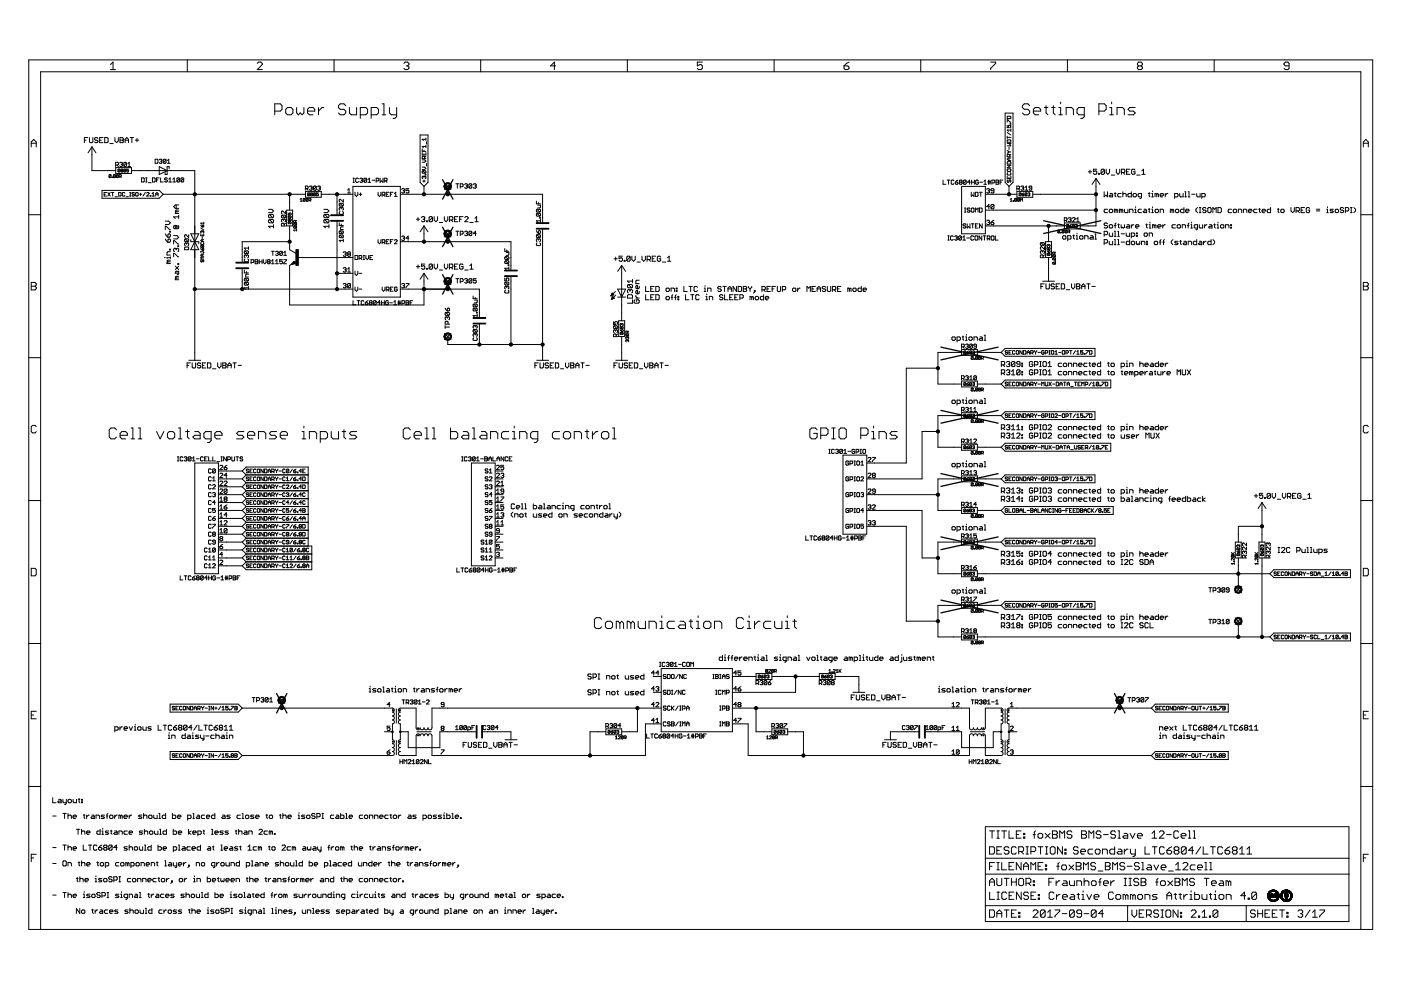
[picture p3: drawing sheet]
<svg xmlns="http://www.w3.org/2000/svg" width="297mm" height="210mm" viewBox="0 0 297 210" stroke-linecap="round" stroke-linejoin="round" font-family="sans-serif">
<g fill="none" stroke="#000" stroke-width=".21">
<path d="M6.1 12.7h284.9v184.4h-284.9zM23.4 13.7l.6-.5v1.6M23.4 14.8h1.1M39.7 12.7v2.5M54.5 13.4l.3-.2h.5l.3 .2v.3l-1.1 1.1h1.1M70.8 12.7v2.5M85.6 13.4l.3-.2h.5l.3 .2v.3l-.3 .3M86.2 14h.2M86.4 14l.3 .2v.3l-.3 .3h-.5l-.3-.3M101.9 12.7v2.5M117.8 14h-1.1l.8-.8v1.6M133 12.7v2.5"/>
<path d="M148.9 13.2h-1.1v.8l.6-.3h.2l.3 .3v.5l-.3 .3h-.5l-.3-.3M164.1 12.7v2.5M178.9 14h.8l.3 .2v.3l-.3 .3h-.5l-.3-.3zM180 13.2l-1.1 .8M195.2 12.7v2.5M210 13.2h1.1v.2l-1.1 1.1v.3M226.3 12.7v2.5M241.4 14l-.2 .2v.3l.2 .3h.5l.3-.3v-.3l-.3-.2M241.4 14l-.2-.3v-.3l.2-.2h.5l.3 .2v.3l-.3 .3M241.4 14h.5M257.4 12.7v2.5M273.3 14h-.8l-.3-.3v-.3l.3-.2h.5l.3 .2v1.1l-.3 .3h-.5l-.3-.3"/>
<path d="M6.6 31.2v-1.1l.6-.5 .5 .5v1.1M6.6 30.4h1.1M17.9 29.7h.3M18.6 29.2h-.7v1M19 29.2v.9l.1 .1 .6-.1v-.9M19.5 31.1v5.1h5M19.5 31.1l.8 1.3M19.5 31.1l-.8 1.3M20.8 29.4l-.2-.2h-.4l-.2 .3 .2 .2h.4l.2 .4-.2 .1h-.4l-.2-.1M21.1 29.7h.4M21.8 29.2h-.7v1h.7M22.2 29.2h.5l.2 .2v.7l-.2 .1h-.5z"/>
<path d="M23.3 30.4h.7M23.5 37.1h-.4v.4M23.5 37.1l-.1 .6-.3-.2M23.5 37.1l-.4 .4M23.7 37.5l.1 .2zM24.4 29.2v.7l.3 .3 .4-.3v-.7M24.5 37.1h-.5v.4M24.5 37.1v.4h-.5M24.5 37.1l-.5 .4M24.5 35h.5l.1-.4-.1-.2h-.5v.9M24.5 35.5h3.4v1.3h-3.4zM24.8 35l.3 .3"/>
<path d="M25.1 37.1v.4h-.4M25.1 37.1h-.4v.4M25.1 37.1l-.4 .4M25.3 37.4h.3l.1-.3-.4-.1v.7M25.4 34.6l.4-.2 .2 .2-.2 .3M25.4 36l-.1 .5-.3-.1M25.4 36l-.3-.1-.1 .5M25.4 36l-.4 .4M25.4 29.2h.6l.2 .2-.2 .3 .2 .4-.2 .1h-.6zM25.4 29.7h.6M25.5 37.4l.2 .3M25.7 34.9h.1"/>
<path d="M25.7 36.2v.3l.3-.1-.1-.2M25.7 36.2v-.3l.3 .1-.1 .2M25.7 36.2h.2M25.8 34.9l.2 .1-.2 .3-.4-.1M26.5 29.7h.7M26.5 30.2v-.7l.4-.3 .3 .3v.7M26.6 36l-.3-.1-.1 .5M26.6 36l-.1 .5-.3-.1M26.6 36l-.4 .4M26.8 34.6v.6l-.1 .1-.5-.1M26.8 34.6l-.1-.2-.5 .2v.6M26.8 34.6l-.6 .6"/>
<path d="M27.1 35.3h.6M27.1 34.7l.3-.3v.9M27.3 35.9h-.4v.3l.3-.1 .1 .3h-.4M27.6 29.2h.7M27.9 36.2h13.4v40.2M28 29.2v1M28.7 29.7h.7M29 29.4v.7M30 37.7l.6 .1-.1 .8h-.5zM30.9 38.6h.3M30.9 37.7h.3M31 37.7v.9"/>
<path d="M31.5 38.7h.5M32.3 37.7l.6 .1v.6l-.2 .2h-.4zM32.9 33.8h.4l.2 .1v.6l-.2 .1h-.4zM33.2 38.1h.3M33.8 33.9l.4-.1 .1 .1-.1 .3M33.8 37.7h-.6v.9M33.8 35.3l1.6 .9-1.6 .8zM34.1 37.7v.9h.5M34.1 34.2h.1M34.2 34.2l.1 .1-.1 .3-.4-.1M35.2 33.9l-.4-.1-.2 .1v.6M35.2 33.9v.6l-.1 .1-.5-.1"/>
<path d="M35.2 33.9l-.6 .6M35.5 37.8l-.2-.1-.4 .1 .2 .3 .4 .2-.2 .3-.4-.2M35.5 34.6h.6M35.5 34l.3-.2v.8M35.8 38.6h.6M35.8 38l.3-.3v.9M35.9 35.8v-.5h-.5v1.7h-.4v-.4M36.6 38.6h.6M36.6 38l.3-.3v.9M38.1 37.8v.6l-.2 .2-.4-.2M38.1 37.8l-.2-.1-.4 .1v.6M38.1 37.8l-.6 .6"/>
<path d="M38.9 37.8v.6l-.1 .2-.4-.2M38.9 37.8l-.1-.1-.4 .1v.6M38.9 37.8l-.5 .6M58.3 23.6h1.1l.4-.4v-.8l-.4-.4h-1.1v2.3M60.6 23.2l.4-.4h.7l.4 .4v.7l-.4 .4h-.7l-.4-.4zM62.9 22.8v1.1l.4 .4 .3-.4 .5 .4 .3-.4v-1.1M65.2 23.6h1.5v-.4l-.3-.4h-.8l-.4 .4v.7l.4 .4h.8M65.6 39.6l.4-.1 .2 .1-.2 .3M65.9 39.9h.1M66 39.9l.2 .1-.2 .3-.4-.1M67.1 39.6v.6l-.2 .1-.4-.1M67.1 39.6l-.5-.1-.1 .1v.6"/>
<path d="M67.1 39.6l-.6 .6M67.3 39.6l.5-.1 .1 .1-.1 .3M67.5 22.8v1.5M67.6 39.9h.2M67.8 39.9l.1 .1-.1 .3-.5-.1M68.7 22.8h-.4l-.8 .8M73.3 22.4l-.4-.4h-.8l-.3 .4v.4l.3 .4h.8l.4 .4v.3l-.4 .4h-.8l-.3-.4M74.1 22.8v1.1l.4 .4h1.1v-1.5M74.8 39.5h10.1v23.5h-10.1zM74.8 38.7h.3M74.8 37.8h.3M75 37.8v.9"/>
<path d="M76 37.9l-.1-.1-.5 .1v.6l.2 .2 .4-.2M76.3 37.9l.4-.1 .2 .1-.2 .3M76.4 24.3h1.2l.3-.4v-.7l-.3-.4h-1.2v2.3M76.6 38.2h.1M76.7 38.2l.2 .2-.2 .3-.4-.2M77.7 37.9v.6l-.1 .2-.4-.2M77.7 37.9l-.4-.1-.1 .1v.6M77.7 37.9l-.5 .6M78 38.7h.6M78 38.1l.3-.3v.9M78.7 24.3h1.2l.3-.4v-.7l-.3-.4h-1.2v2.3M78.9 38.2h.6"/>
<path d="M79.8 38.4h.4l.1-.5-.1-.1h-.4v.9M80.6 37.8v.9l.3-.3 .3 .3v-.9M81 22h.4v2.3M81 24.3h.8M81.5 38.4h.4l.2-.5-.2-.1h-.4v.9M81.8 38.4l.3 .3M82.6 22.8v1.1l.4 .4h1.1M84.1 22.8v1.9l-.4 .4h-.4M89.1 28.6h1.6v10.1l-.8 .8-.8-.8zM89.5 33.9h.5l.3 .2-.3 .3h-.5M89.5 31.6v.5h.8M89.5 32.3v.6h.8v-.6"/>
<path d="M89.5 35.4h.5l.3 .3-.3 .2h-.5M89.6 36.2l.5 .5M89.6 38.4h.5M89.6 36.2l-.1 .4 .6 .1M89.6 36.2h.5l.2 .1-.2 .4M89.9 37.5l-.1-.1-.3 .1 .1 .4M89.9 31.8v.3M89.9 32.6v.3M89.9 37.5v.1M89.9 38.1v.6M89.9 39.5v1.7M89.9 37.5l.1-.1 .3 .1-.2 .4"/>
<path d="M90 33.6l-.1-.5-.4 .2v.3h.8M90.1 37l.2 .1zM90.3 29.5h-.8l.3 .3M90.3 29.3v.5M90.3 30.8v.5M90.3 33.1l-.3 .3M90.3 31.1h-.8l.3 .2M90.4 30v.5M90.4 34.7v.5M94.3 38.8l1.3 1.4M94.9 39.5v1.7M95.6 38.8l-1.3 1.4"/>
<path d="M96.6 39h.7M97 39v.9M97.6 39.6h.4l.2-.2-.2-.4h-.4v.9M98.5 39.1l.5-.1 .1 .1-.1 .3M98.8 39.4h.2M99 39.4l.1 .2-.1 .3-.5-.1M100 39.1l-.4-.1-.2 .1v.7M100 39.1v.7l-.1 .1-.5-.1M100 39.1l-.6 .7M100.4 39.1l.1-.1h.3l.2 .1-.2 .3M100.7 39.4h.1M100.8 39.4l.2 .2-.2 .3-.4-.1"/>
<path d="M199.9 38.2v.9h.6M200.8 38.2h.6M201.1 38.2v.9M202.2 38.3l-.1-.1-.4 .1v.6l.1 .2 .4-.2M202.5 38.6h.5l.1 .3-.4 .2zM203.1 38.2l-.6 .4M203.5 38.6l-.1 .2 .1 .3 .5-.2-.2-.3M203.5 38.6l-.1-.1 .1-.3 .5 .1-.2 .3M203.5 38.6h.3M203.9 39.5h5v10.1h-5zM204.9 38.3v.6l-.2 .2-.4-.2M204.9 38.3l-.5-.1-.1 .1v.6"/>
<path d="M204.9 38.3l-.6 .6M205.7 38.6h-.6l.5-.4v.9M206 38.6h.6M206 38.2v.9M206.6 38.2v.9M207.4 38.3l-.1-.1-.4 .1v.6l.1 .2 .4-.2v-.3h-.2M207.7 38.6h.6M208.6 39.1h.6M208.6 38.5l.3-.3v.9M209.4 38.5h.6M209.4 38.8h.6M209.6 38.2v.9"/>
<path d="M209.9 38.2v.9M210.3 38.8h.5l.1-.5-.1-.1h-.5v.9M211.2 38.2h.4l.2 .1-.2 .8h-.4zM211.2 38.6h.4M212 38.6h.3M212.6 38.2h-.6v.9M213.1 24h1.7v14.7l-.9 .8-.8-.8zM213.6 35.9l.6-.1 .1 .4-.1 .1h-.5zM213.6 30.4h.7l-.2 .3 .2 .2h-.7M213.6 25.9v-.5l.7 .5M213.6 26.6v.5h.3l-.1-.3 .1-.2 .4 .1-.1 .4M213.6 28.9v.5"/>
<path d="M213.6 29.8l.6-.1 .1 .5h-.7zM213.6 37.4v.5h.7v-.5M213.6 35.1h.7l-.7 .5h.7M213.6 32l.3 .2M213.6 29.1h.7M213.6 28.1l.7 .5M213.7 38.1l-.1 .2 .1 .4 .2-.2 .2-.4 .2 .2-.1 .4M213.7 36.6l-.1 .1 .1 .4 .6-.1-.1-.4M213.7 24.6h.5l.1 .5h-.7zM213.7 34.3h.5l.1 .5h-.7zM213.9 31.2v.5M213.9 33.5v.5"/>
<path d="M213.9 37.6v.3M213.9 39.5v1.7M213.9 32.2l-.3 .3M213.9 32.2h.4M214.1 33.3v-.4l-.4-.2-.1 .6h.7M214.2 26.2l.1 .1zM214.3 33.5h-.5l-.2 .3 .2 .2h.5M214.3 27.3v.6M214.3 32.7l-.2 .3M214.3 27.6h-.7l.2 .3M216.5 39.6l.4-.1 .1 .1-.1 .3M216.7 39.9h.2"/>
<path d="M216.9 39.9l.1 .1-.1 .3-.4-.1M217.3 39.8l.3-.3v.8M218.3 22.4l-.4-.4h-.7l-.4 .4v.4l.4 .4h.7l.4 .4v.3l-.4 .4h-.7l-.4-.4M218.8 39.9l-.6-.1 .1-.3 .5 .1v.6l-.2 .1-.4-.1M219.1 23.6h1.5v-.4l-.4-.4h-.7l-.4 .4v.7l.4 .4h.7M221.4 22.8h.8M221.8 22.4v1.5l.4 .4M222.9 22.8h.8M223.3 22.4v1.5l.4 .4M224.5 22.8h.4v1.5M224.5 24.3h.8M224.9 21.6v.4"/>
<path d="M226 24.3v-1.5h1.2l.4 .4v1.1M229.9 24.3h-1.2l-.4-.4v-.7l.4-.4h1.2v1.9l-.4 .4h-.4M230.7 36.4h.8M231.1 36.1v.7M232.4 37.8v10.1h-3.4M232.4 37.8l.8 1.3M232.4 37.8l-.9 1.3M232.5 35.9h-.7v.5l.4-.2 .3 .2-.1 .6h-.4l-.2-.2M232.9 36.8h.2v.2h-.2zM233 23.6h1.1l.4-.4v-.8l-.4-.4h-1.1v2.3M234.2 36.1l-.2-.2h-.4l-.2 .2v.7M234.2 36.1v.7l-.2 .2h-.4l-.2-.2"/>
<path d="M234.2 36.1l-.8 .7M234.5 35.9v.7l.4 .4 .3-.4v-.7M235.3 24.3h.8M235.3 22.8h.4v1.5M235.6 37.1h.7M235.7 21.6v.4M236.7 35.9v.7l.3 .4 .4-.4v-.7M236.8 24.3v-1.5h1.2l.4 .4v1.1M237.8 36.6h.5l.2-.2-.2-.5h-.5v1.1M238.1 36.6l.4 .4M238.8 36.4h.4M239.6 35.9h-.8v1.1h.8"/>
<path d="M240.6 36.1l-.1-.2h-.4l-.2 .2v.7l.2 .2h.4l.1-.6h-.3M240.7 22.8h-1.2l-.3 .4 .3 .4h.8l.4 .3-.4 .4h-1.1M241 37.1h.7M242.1 37h.7M242.1 36.2l.3-.3v1.1M289.1 31.2v-1.1l.5-.5 .5 .5v1.1M289.1 30.4h1M6.1 45.5h2.5M6.6 59.9h.8l.3 .3v.2l-.3 .3 .3 .2v.3l-.3 .3h-.8zM21.6 40.4h12.2l.8 .8-.8 .8h-12.2zM22.1 41.2h.2M22.6 40.8h-.5v.8h.5"/>
<path d="M22.9 40.8l.5 .8M23.4 40.8l-.5 .8M23.6 40.8h.5M23.9 40.8v.8M24.4 41.7h.5M25.2 40.8l.5 .1-.2 .7h-.3zM26.5 40.9l-.2-.1-.3 .1v.5l.1 .2 .4-.2M26.7 41.7h.5M27.5 40.8h.2M27.5 41.6h.2M27.6 40.8v.8M28.5 40.9l-.1-.1-.4 .1 .5 .5-.1 .2-.4-.2"/>
<path d="M28.8 40.9l.1-.1 .4 .1v.5l-.2 .2-.3-.2zM29.5 41.2h.6M29.8 40.9v.5M30.8 40.8l-.5 .8M31.1 40.9l.1-.1 .4 .1-.5 .7h.5M31.9 41.4l.1 .2zM32.2 41.6h.6M32.2 41.1l.3-.3v.8M33 41.2h.5M33 41.6v-.5l.3-.3 .2 .3v.5M34.6 41.2h30.2M34.9 54.6h.2"/>
<path d="M35.1 48.7v-.7l1 .7M35.1 46.9h.7l.3 .3-.3 .4h-.7M35.1 50.7l.5 .7M35.1 49.6l.5 .7M35.6 55.5l-.2 .4h.7M35.6 55.5h.5M35.8 49.6l.3 .2v.3l-.1 .2h-.4v-.5zM35.8 50.7l.3 .1v.4l-.1 .2h-.4v-.6zM36 49h.1v.2h-.1zM36 52.8h.1v.2h-.1zM36.1 54.6h-.7v.2M36.1 53.4h-.5l-.2 .2v.5h.7"/>
<path d="M36.1 55.2h-.5l-.2 .2 .2 .1M36.1 54.4v.4M36.8 54.4v-.7l1.1 .7M36.8 50h.7l.4 .3-.4 .4h-.7M36.8 51.7v-.7l1.1 .7M37.2 48h.3v.3h-.3zM37.2 56.4l.7 .7M37.4 58.9h.5M37.4 52.8l.1-.2 .4 .2v.4l-.2 .2M37.4 52.8l-.2-.2-.4 .2v.4l.2 .2M37.4 58.9l-.2 .4h.7M37.4 44.9l-.2 .4h.7"/>
<path d="M37.4 43.5v.7M37.4 52.8v.2M37.4 44.9h.5M37.5 57.5v.5l.2 .2 .2-.2v-.5h-.5l-.2 .2v.3M37.7 47.8l.2 .2v.3l-.2 .2h-.7l-.2-.2v-.3l.2-.2h.4l.1 .2M37.7 55.9h.2v.2h-.2zM37.7 52.1h.2v.2h-.2zM37.9 46h-1.1l.4 .3M37.9 58.6h-.5l-.2 .2 .2 .1M37.9 45.6v.7M37.9 56.4l-.7 .7M37.9 44.5h-.5l-.2 .2 .2 .2"/>
<path d="M37.9 43.5h-.7l-.4 .3 .4 .4h.7M39.1 52.5l.2-.1h.6l.1 .1v.4h-.9zM39.3 50.6l-.2 .5 .2 .1h.6M39.3 50.6h.6l.1 .2-.1 .4M39.3 50.6l.6 .6M39.6 51.6l-.2-.1-.3 .1 .2 .5M39.6 51.6l.1-.1 .3 .1-.1 .5M39.6 51.6v.2M40 49.8v.6l-.6-.6-.3 .1 .2 .5M40.4 50.8v.4h1.7v.5M40.4 49.6h1.7l-.8 1.6zM41.3 51.2l.8 1.7h-1.7z"/>
<path d="M42.6 49.6v.4h.6v-.4M42.6 53.3v.2M42.6 53.4h.5v.3M42.6 52.7l.3 .4M42.6 48.3l.6 .4M42.6 47.7l.3 .4M42.7 55.1v.4l.3-.4 .2 .1-.1 .3M42.7 51.4v.4h.4v-.4M42.7 52l-.1 .4 .5 .1M42.7 52h.4v.5M42.7 52l.4 .5M42.9 49.1h-.3l.1 .3"/>
<path d="M42.9 47.8l.2-.1 .1 .3-.3 .1zM42.9 49.1v.1M42.9 49.8v.2M42.9 50.2v.4M42.9 50.8v.4M42.9 52.8l.2-.1 .1 .3-.3 .1zM42.9 53.9v.4M42.9 49.1h.3l-.1 .3M43.2 47.3h-.6l.2 .2M43.2 53.9h-.4l-.2 .2 .2 .2h.4M43.2 47.1v.4M43.2 54.5h-.6l.2 .2-.2 .2h.6"/>
<path d="M43.2 50.8h-.4l-.2 .2 .2 .2h.4M51.4 57v4.3M51.8 57.3v.6h.9M51.9 54.9l-.1 .2 .1 .4h.6l.2-.1-.2-.5M51.9 53.2l.8 .1-.2 .5M51.9 59h.6l.2 .2-.2 .4M51.9 59.9h.6l.2 .1-.2 .5M51.9 59.9l-.1 .1 .1 .5h.6M51.9 53.2l-.1 .1 .1 .5h.6M51.9 59l-.1 .5 .7 .1M51.9 59.9l.6 .6M51.9 59l.6 .6"/>
<path d="M51.9 53.2l.6 .6M52.2 54.2l-.1-.2-.3 .2 .1 .4M52.2 54.2l.2-.2 .3 .2-.2 .4M52.2 54.2v.1M52.2 57.6v.3M52.7 52.3v.6M52.7 58.1h-.5l-.1 .2v.4h.6M52.7 52.6h-.9l.3 .3M53.2 55.6h.5l.1-.4-.1-.1h-.5v.8M54.1 55.1h.4l.2 .1-.2 .3 .2 .3-.2 .1h-.4zM54.1 55.5h.4M55 55.5h.6"/>
<path d="M55 55.1v.8M55.6 55.1v.8M55.8 55.1v.5l.3 .3 .3-.3v-.5M56.9 55.5l-.2-.1 .2-.3 .4 .1-.2 .3M56.9 55.5l-.2 .1 .2 .3 .4-.1-.2-.3M56.9 55.5h.2M56.9 44.4h.8l.3 .3-.3 .4h-.8M57.1 45.5l-.2 .1v.4l.2 .2h.7M57.1 46.5l-.2 .2v.4l.2 .1h.7M57.1 46.5h.7l.2 .2v.4l-.2 .1M57.1 45.5h.7l.2 .1v.4l-.2 .2M57.1 46.5l.7 .7"/>
<path d="M57.1 45.5l.7 .7M57.6 53.3h.5M57.6 55.9h.5M57.6 55.4l.2-.3v.8M57.8 53.3v.8M58 48h-1.1l.4 .3M58 47.6v.7M58.4 53.4l.5-.1 .1 .1-.1 .3M58.4 55.9h.6M58.4 55.4l.3-.3v.8M58.7 53.7h.2M58.9 53.7l.1 .2-.1 .2-.5-.1"/>
<path d="M59.8 45.6l-.1 .4 .1 .2h.6M59.8 45.6h.6l.1 .2-.1 .4M59.8 45.6l.6 .6M59.9 55.1h-.6v.4l.3-.1 .3 .1-.2 .4-.4-.1M59.9 53.4v.6l-.2 .1-.4-.1M59.9 53.4l-.5-.1-.1 .1v.6M59.9 53.4l-.6 .6M60.1 46.6l-.1-.1-.3 .1 .1 .5M60.1 46.6l.1-.1 .3 .1-.1 .5M60.1 46.6v.2M60.2 55.1h.5l-.5 .7v.1h.5M60.2 54.1h.5"/>
<path d="M60.2 53.6l.3-.3v.8M60.2 47.9v-.4l-.4-.2-.1 .2v.4h.8M60.5 47.3l-.3 .3M60.5 44.7v.6l-.7-.6-.1 .2 .1 .4M60.8 44.6h1.2v3.3h-1.2zM61.1 45.2v.4h.3v-.4l.3 .1-.1 .3M61.2 47h.4v.4M61.2 45.8l.4 .4M61.2 45.8h.4v.4M61.2 47l.4 .4M61.2 47v.4h.4M61.2 45.8v.4h.4"/>
<path d="M61.4 46.5h-.3l.1 .3 .2-.1M61.4 46.5h.3l-.1 .3-.2-.1M61.4 41.2v3.4M61.4 46.5v.2M61.4 47.9v5l1.5 .9M61.4 51.2h-10v4.4M62.3 55.7l.2 .2-.2-.3-.3 .3h.3h-.2M62.3 55.4l.3 .5-.9 .2zM62.4 47.3l.5 .2-.1 .3M62.4 48l.5 .1-.1 .3M62.4 48l-.1 .3 .5 .1M62.4 47.3l-.1 .4 .5 .1"/>
<path d="M62.4 48l.4 .4M62.4 47.3l.4 .5M62.7 47.2v-.4l-.3-.1-.1 .5h.6M62.9 48.8h-.6l.2 .2M62.9 48.6v.4M62.9 46.7l-.2 .2M62.9 55.4l-1.5 .9v8.4h28.5v-6.7M63.1 54.6h11.7M63.6 42.7h.5M63.6 42.3l.3-.2v.6M64.7 42.2v.4h-.4M64.7 42.2l-.3-.1-.1 .5"/>
<path d="M64.7 42.2l-.4 .4M64.7 40h.5l.1-.4-.1-.1h-.5v.8M64.8 40.6h3.3v1.2h-3.3zM65 40l.3 .3M65.3 42.2l-.1 .5-.3-.1M65.3 42.2h-.4v.4M65.3 42.2l-.4 .4M65.5 42.5l.4-.1-.1-.3h-.3v.6M65.6 41v.4h-.4M65.6 41h-.4v.4M65.6 41l-.4 .4M65.7 42.5l.2 .2"/>
<path d="M66 41.2v-.3l.3 .1-.2 .2M66 41.2v.3l.3-.1-.2-.2M66 41.2h.1M66.9 41h-.4v.4M66.9 41l-.1 .5-.3-.1M66.9 41l-.4 .4M67.5 40.9h-.4v.3l.3-.1 .1 .3h-.4M68.1 41.2h6.7M68.7 44.4h.7l.3 .3-.3 .4h-.7M68.8 46.5l-.1 .2v.4l.1 .1h.8M68.8 45.5l-.1 .1v.4l.1 .2h.8M68.8 45.5h.8l.1 .1v.4l-.1 .2"/>
<path d="M68.8 46.5h.8l.1 .2v.4l-.1 .1M68.8 46.5l.8 .7M68.8 45.5l.8 .7M69.7 48h-1l.3 .3M69.7 47.6v.7M71.5 58h3.3M71.5 41.2v4.4M71.5 46.9v14.4M71.9 47.2v.6h.9M72.1 49.8l-.2 .4 .2 .2h.5M72.1 49l-.2 .4 .2 .1h.5M72.1 43.1h.5l.2 .2-.2 .4"/>
<path d="M72.1 44.9l-.2 .1 .2 .4h.5l.2-.1-.2-.4M72.1 49h.5l.2 .1-.2 .4M72.1 49.8h.5l.2 .2-.2 .4M72.1 43.1l-.2 .5 .2 .1h.5M72.1 49.8l.5 .6M72.1 49l.5 .5M72.1 43.1l.5 .6M72.3 44.1l.2-.1 .3 .1-.2 .5M72.3 44.1l-.1-.1-.3 .1 .2 .5M72.3 44.1v.2M72.3 47.5v.3M72.8 53.6l.4-.2 .2 .2-.2 .3"/>
<path d="M72.8 56.9l.1-.2h.3l.2 .2-.2 .3M72.8 51h-.9l.3 .3M72.8 42.3v.5l-.6-.5-.3 .1 .2 .4M72.8 50.7v.6M72.8 48.1h-.5l-.1 .1v.5h.6M73.1 53.9h.1M73.1 57.2h.1M73.2 53.9l.2 .1-.2 .3h-.3l-.1-.1M73.2 57.2l.2 .2-.2 .3-.4-.2M73.7 40.3l.3-.3v.9M73.7 57.1l.3-.4v1M73.7 40.9h.6"/>
<path d="M73.7 57.7h.6M73.9 53.9h.3M73.9 53.9l-.2-.2 .2-.3 .4 .2-.1 .3M73.9 53.9l-.2 .1 .2 .3h.3l.1-.1-.1-.3M75.3 54.2h.4l.2 .1v.6l-.2 .1h-.4zM75.3 57.5v.6l.3 .3 .3-.3v-.6M75.3 40.8v.5l.3 .3 .3-.3v-.5M76.1 54.8h.5l.1-.2-.1-.4h-.5v.8M76.1 41.2h.6M76.1 58h.6M76.4 54.8l.3 .2M76.4 40.9v.6"/>
<path d="M77 55h.3M77 54.2h.3M77.2 54.2v.8M77.6 54.2v.6l.3 .2 .2-.2v-.6M78.4 54.6h.3M79 54.2h-.6v.8h.6M80.2 40.8v.5l.3 .3 .3-.3v-.5M80.2 50.8v.6l.3 .3 .3-.3v-.6M81 51.4h.5l.1-.4-.1-.2h-.5v.9M81 41.3h.5l.1-.4-.6-.1v.8M81.3 51.4l.3 .3M81.3 41.3l.3 .3"/>
<path d="M81.9 41.2h.3M81.9 51.2h.3M82.5 50.8h-.6v.9h.6M82.5 40.8h-.6v.8h.6M82.8 41.2h.3M82.8 51.2h.3M83.3 50.8h-.5v.9M83.3 40.8h-.5v.8M83.6 51l.2-.2 .4 .2-.6 .7h.6M83.6 41.6h.6M83.6 41l.3-.2v.8M84.9 41.2h30.1v6"/>
<path d="M84.9 51.2h23.4v6.1M85.2 40.2l.4-.2 .2 .2-.2 .2M85.2 50.2l.4-.1 .2 .1-.2 .3M85.4 40.4h.2M85.4 50.5h.2M85.6 50.5l.2 .2-.2 .3-.4-.2M85.6 40.4l.2 .2-.2 .3-.4-.1M86.7 40h-.6v.4l.3-.1 .3 .1v.4l-.2 .1-.4-.1M86.7 50.5h-.6l.4-.4v.9M88.3 56.5h.7M88.3 46.5h.7M88.6 46.1v.7"/>
<path d="M88.6 56.2v.7M89.4 46.1l.1-.2h.4l.2 .2-.2 .4M89.7 46.5h.2M89.9 46.5l.2 .2-.2 .3h-.4l-.1-.2M89.9 47.9v3.3M89.9 58l.8 1.2M89.9 58l-.8 1.2M89.9 47.9l.8 1.2M89.9 47.9l-.8 1.2M90.1 56h-.7v.5l.3-.2 .4 .2v.4l-.2 .2h-.4l-.1-.2M90.4 56.9h.2v.2h-.2zM90.4 46.8h.2v.2h-.2z"/>
<path d="M91.7 56.2l-.2-.2h-.3l-.2 .2v.7M91.7 56.2v.7l-.2 .2-.5-.2M91.7 46.1l-.2-.2h-.3l-.2 .2v.7M91.7 46.1v.7l-.2 .2-.5-.2M91.7 56.2l-.7 .7M91.7 46.1l-.7 .7M92.1 45.9v.8l.3 .3 .4-.3v-.8M92.1 56v.7l.3 .4 .4-.4v-.7M93.1 57.3h.8M93.1 47.2h.8M94.2 45.9v.8l.4 .3 .3-.3v-.8M94.2 56v.7l.4 .4 .3-.4v-.7"/>
<path d="M94.3 48.9l1.3 1.3M94.3 59l1.3 1.3M94.9 49.6v1.6M94.9 59.6v1.7M95.3 56.7h.5l.2-.2-.2-.5h-.5v1.1M95.3 46.7h.5l.2-.2-.2-.6h-.5v1.1M95.6 59l-1.3 1.3M95.6 48.9l-1.3 1.3M95.7 56.7l.3 .4M95.7 46.7l.3 .3M96.4 56.5h.3M96.4 46.5h.3"/>
<path d="M96.6 59.1h.7M96.6 49h.7M97 49v1M97 59.1v.9M97.1 56h-.7v1.1h.7M97.1 45.9h-.7v1.1h.7M97.5 46.5h.3M97.6 49.6h.4l.2-.1-.2-.5h-.4v1M97.6 59.7h.4l.2-.2-.2-.4h-.4v.9M98.2 56.2l-.2-.2h-.4l-.1 .2v.7l.5 .2 .2-.2v-.4h-.4M98.2 45.9h-.7v1.1M98.5 59.2l.5-.1 .1 .1-.1 .3"/>
<path d="M98.5 49.2l.5-.2 .1 .2-.1 .3M98.5 57.3h.8M98.5 46.1l.2-.2h.4l.2 .2v.2l-.8 .7h.8M98.8 49.5h.2M98.8 59.5h.2M99 59.5l.1 .2-.1 .3-.5-.1M99 49.5l.1 .1-.1 .4-.5-.2M99.6 57.1h.7M99.6 56.3l.4-.3v1.1M99.6 47.2h.7M100 49.2l-.4-.2-.2 .2v.6M100 59.2l-.4-.1-.2 .1v.7"/>
<path d="M100 49.2v.6l-.1 .2-.5-.2M100 59.2v.7l-.1 .1-.5-.1M100 59.2l-.6 .7M100 49.2l-.6 .6M100.7 47h.7M100.7 46.3l.3-.4v1.1M101 59.1h-.6v.4l.4-.1 .2 .5-.2 .1-.4-.1M101 49.5h-.6l.4-.5v1M107 58.9v.6h.4l-.1-.3 .1-.3 .5 .2-.2 .4M107 52.7v.6h.9M107.2 55.3h.5l.2 .1-.2 .5M107.2 54.4h.5l.2 .2-.2 .4"/>
<path d="M107.2 59.8h.5l.2 .2-.2 .4M107.2 55.3l-.2 .4 .2 .2h.5M107.2 54.4l-.2 .5 .2 .1h.5M107.2 59.8l-.2 .5 .2 .1h.5M107.2 55.3l.5 .6M107.2 54.4l.5 .6M107.2 59.8l.5 .6M107.3 53.6h.6v.4l-.2 .1h-.4M107.4 53v.3M107.7 56.2l.2 .1zM107.9 56.9h-.9l.3 .3M107.9 56.6v.6"/>
<path d="M108.3 58.6v14.4M113.7 42.7v.5h.9M113.7 48.9l.5 .6M113.9 44.4h.5l.2 .1-.2 .5M113.9 45.2h.5l.2 .2-.2 .4M113.9 49.8h.5l.2 .1-.2 .5M113.9 51.5l-.2 .1 .2 .5h.5l.2-.2-.2-.4M113.9 45.2l-.2 .2 .2 .4h.5M113.9 44.4l-.2 .1 .2 .5h.5M113.9 49.8l-.2 .1 .2 .5h.5M113.9 45.2l.5 .6M113.9 44.4l.5 .6"/>
<path d="M113.9 49.8l.5 .6M114 43.5h.6v.4l-.2 .2h-.4M114.2 49l.1-.1 .3 .1-.2 .5h-.2zM114.2 50.8l.1-.2 .3 .2-.2 .4M114.2 50.8l-.2-.2-.3 .2 .2 .4M114.2 42.9v.3M114.2 50.8v.1M114.4 46.1l.2 .1zM114.6 46.8h-.9l.3 .3M114.6 46.5v.6M115 48.6v27.8M130.2 54.9h.7"/>
<path d="M130.5 54.5v.7M131.8 56.3v11.7M131.8 56.3l.9 1.2M131.8 56.3l-.8 1.2M132 54.3h-.7v.6l.5-.2 .2 .5-.2 .2h-.4l-.1-.2M132.3 55.2h.2v.2h-.2zM133.6 54.5v.7l-.2 .2h-.3l-.2-.2M133.6 54.5l-.2-.2h-.3l-.2 .2v.7M133.6 54.5l-.7 .7M134 54.3v.7l.3 .4 .4-.4v-.7M134.1 59.2v.7M134.1 59.6h-1.1l.4 .3"/>
<path d="M135 55.6h.8M135.5 59.4h-.5l-.2 .2v.5h.7M136.1 54.3v.7l.4 .4 .3-.4v-.7M137.2 55h.5l.2-.1v-.4l-.2-.2h-.5v1.1M137.6 55l.3 .4M138.3 54.9h.3M139 54.3h-.7v1.1h.7M140.1 54.5l-.2-.2h-.3l-.2 .2v.7l.2 .2h.3l.2-.2v-.3h-.4M140.4 55.6h.8M141.5 55.4h.7M141.5 54.7l.4-.4v1.1M201 50h.3"/>
<path d="M201 50.9h.3M201.1 50v.9M202.1 50.2l-.1-.2-.5 .2v.6l.2 .1 .4-.1M202.4 50.2l.4-.2 .2 .2-.2 .3M202.7 50.5h.1M202.8 50.5l.2 .1-.2 .3-.4-.1M203.8 50.2l-.1-.2-.4 .2v.6M203.8 50.2v.6l-.1 .1-.4-.1M203.8 50.2l-.5 .6M204.1 50.9h.6M204.1 50.3l.3-.3v.9M204.5 44.1h.3"/>
<path d="M204.5 45h.3M204.6 44.1v.9M204.8 47.6l-.2-.1-.4 .1 .1 .3 .5 .1-.2 .3-.4-.1M205 50.5h.6M205.1 47.5v.8l.3-.3 .3 .3v-.8M205.7 44.3l-.5-.2-.1 .3 .4 .2 .2 .2-.2 .2-.4-.2M205.9 40.8v.8l.3-.3 .3 .3v-.8M205.9 47.5h.6M206.1 44.1l.4 .2-.1 .7-.5-.2v-.5zM206.2 47.5v.8M206.4 50.2l-.1-.2-.5 .2v.6l.2 .1 .4-.1M206.8 40.8l.6 .1v.6l-.2 .1h-.4z"/>
<path d="M206.8 45v-.9l.3 .3 .3-.3v.9M206.8 47.9h.3M206.9 50l.4 .2v.6l-.1 .1-.5-.1v-.6zM207.4 47.5h-.6v.8h.6M207.7 44.1h.4l.1 .2v.5l-.1 .2h-.4zM207.7 40.8h.5M207.9 40.8v.8M208.2 50v.9l-.6-.9v.9M208.2 47.5v.8l-.5-.8v.8M208.4 50h.6M208.7 50v.9M208.9 41.2h6.7"/>
<path d="M208.9 47.9h16.8M208.9 44.6h23.5M209.2 40.2l.5-.2 .1 .2-.1 .2M209.2 46.9l.1-.2h.4l.1 .2-.1 .3M209.3 50.6h.4l.2-.1-.2-.5h-.4v.9M209.5 47.2h.2M209.5 40.4h.2M209.6 50.6l.3 .3M209.7 47.2l.1 .1-.1 .3-.5-.1M209.7 40.4l.1 .2-.1 .3-.5-.1M209.8 43.8h-.6l.5-.5v1M210.1 47.2h.5l.1 .3-.4 .1-.2-.1z"/>
<path d="M210.3 50l.5 .2v.6l-.2 .1-.4-.1v-.6zM210.7 40.4l-.6-.1 .2-.3 .4 .2v.6l-.1 .1-.5-.1M210.7 43.5l-.1-.2-.5 .2v.6M210.7 43.5v.6l-.1 .2-.5-.2M210.7 43.5l-.6 .6M210.7 46.7l-.6 .5M211 50v.9h.6M214.2 42.3l.2-.2v.6M214.2 42.7h.4M214.8 42.6l.1 .1zM215.5 42.2l-.1 .5-.3-.1M215.5 42.2l-.3-.1-.1 .5"/>
<path d="M215.5 42.2l-.4 .4M215.6 40h.4l.2-.4-.2-.1h-.4v.8M215.6 40.6h3.4v1.2h-3.4zM215.9 40l.3 .3M216.2 42.2l-.2 .5-.2-.1M216.2 42.2l-.4-.1v.5M216.2 42.2l-.4 .4M216.4 42.7v-.6l.2 .2 .2-.2v.6M216.5 41l-.1 .5-.3-.1M216.5 41h-.4v.4M216.5 41l-.4 .4M216.7 41.2h.3l.1 .2-.3 .1z"/>
<path d="M217.1 40.9l-.4 .3M217.3 40.3h.6M217.7 41h-.4v.4M217.7 41v.4h-.4M217.7 41l-.4 .4M217.9 41l.3-.1v.3M218.1 41.2h.1M218.2 41.2v.3l-.3-.1M219 41.2h13.4M220.7 51.5l-.1 .1 .1 .4h.6M220.7 51.5l.7 .1-.1 .4M220.7 51.5l.6 .5"/>
<path d="M221 53.3l-.1-.1-.3 .1 .1 .5M221 53.3l.1-.1 .3 .1-.1 .5M221 53.3v.2M221.1 59.6h2.5M221.1 54.6v-.4l-.4-.2-.1 .2v.4h.8M221.4 54l-.3 .3M221.4 52.3v.6l-.5-.6-.3 .2 .1 .4M221.7 51.2h1.2v3.4h-1.2zM222 53.1l.3 .4M222.1 52.5v.4h.4M222.1 53.7l-.1 .3 .5 .1M222.1 52.5h.4v.4"/>
<path d="M222.1 53.7l.5 .1-.1 .3M222.1 53.7l.4 .4M222.1 52.5l.4 .4M222.3 53.2l.2-.1 .1 .3-.3 .1zM222.3 52h.3l-.1 .3M222.3 52h-.3l.1 .3M222.3 47.9v3.3M222.3 52v.1M222.3 54.6v5M223.3 55.6h.4v.4M223.3 55.6l-.1 .3 .5 .1M223.3 54.1l-.1 .3 .5 .1"/>
<path d="M223.3 54.7l-.1 .3 .5 .1M223.3 54.1h.4v.4M223.3 54.7l.5 .1-.1 .3M223.3 55.6l.4 .4M223.3 54.7l.4 .4M223.3 54.1l.4 .4M223.6 53.8v-.2l-.3-.2-.1 .4h.6M223.7 55.3l.1 .1zM223.8 53.4l-.2 .3M224.7 48.9h-.4v.4M224.7 48.9v.4h-.4M224.7 48.9l-.4 .4"/>
<path d="M224.9 49.3l.1 .1zM225.5 50h.3l.2 .2v.3l-.2 .2h-.3l-.2-.2zM225.6 48.9l-.3-.1-.1 .5M225.6 48.9v.4h-.4M225.6 48.9l-.4 .4M225.7 46.7h.4l.1-.4-.5-.1v.8M225.7 47.3h3.3v1.2h-3.3zM225.9 46.7l.3 .3M226.2 48.9h-.4v.4M226.2 48.9v.4h-.4M226.2 48.9l-.4 .4M226.4 50.7h.5l.2-.2-.2-.5h-.5v1.1"/>
<path d="M226.4 49.2l.4-.1-.1-.3h-.3v.6M226.5 46.3l.4-.1 .2 .1-.2 .3M226.5 47.7l-.3-.1-.1 .5M226.5 47.7v.4h-.4M226.5 47.7l-.4 .4M226.6 49.2l.2 .2M226.8 47.9h.3l.1 .2-.3 .1zM226.8 46.6h.1M226.9 46.6l.2 .1-.2 .3-.4-.1M227.2 47.6l-.4 .3M227.4 46.3l.1-.1 .5 .1-.6 .7h.6M227.5 50h.3"/>
<path d="M227.6 49.8v.7l.2 .2M227.8 47.7h-.4v.4M227.8 47.7l-.1 .5-.3-.1M227.8 47.7l-.4 .4M228 47.7l.3-.1v.3M228.2 50h.1v.7M228.2 50.7h.3M228.2 47.9h.1M228.2 47h.6M228.2 46.4l.3-.2v.8M228.3 47.9v.3l-.3-.1M228.3 49.4v.2"/>
<path d="M229.1 50h.3l.2 .2v.3l-.2 .2h-.3l-.2-.2zM230 50.7v-.7h.5l.2 .2v.5M231.2 50h.4l.2 .2v.5h-.6l-.1-.2 .1-.2h.6M232.1 49.6h.2v1.1M232.1 50.7h.4M234.1 49.8h.5l.2-.2v-.4l-.2-.2h-.5v1.1M234.1 40.7v1l.4-.3 .3 .3v-1M234.1 51.5h.5l.2-.2v-.3l-.2-.2h-.5v1.1M234.8 47.5l-.5-.2-.2 .3 .2 .2h.3l.2 .4-.2 .1h-.3l-.2-.1M234.8 44.4h-.5l-.2 .2 .2 .5h.5M235.2 51.2v.5l.2 .2h.5v-.7M235.2 49.4v.5l.2 .2h.5v-.7"/>
<path d="M235.4 41l.5 .2v.5h-.5l-.2-.1 .2-.2h.5M235.4 44.4h.3l.2 .2v.3l-.2 .2h-.3l-.2-.2zM235.4 47.6l.5 .2v.4l-.2 .1h-.3l-.2-.1v-.4zM236.3 47.8h.3M236.3 51.9h.3M236.3 49h.1v1.1M236.3 50.8h.1v1.1M236.3 50.1h.3M236.3 41h.3M236.4 40.8v.8l.2 .1M236.6 44.6l-.3-.2v.7M236.6 44.6v.5"/>
<path d="M236.6 44.6l.2-.2 .2 .2v.5M236.6 47.3l-.2 .2v.8M237 47.6h.3M237 51.9h.3M237 49h.2v1.1M237 50.8h.2v1.1M237 50.1h.3M237.2 47.5v.7l.1 .1M237.7 44.6l-.4-.2v.7M237.7 41h-.5l-.2 .2 .2 .5h.5M237.7 49.6h.7M237.7 44.6l.2-.2 .2 .2v.5"/>
<path d="M237.7 44.6v.5M237.7 47.6v.6l.2 .1 .5-.1v-.6M237.7 51.3h.7M238.1 41.2l.1-.2h.4l.2 .2v.5M238.1 40.7v1M238.4 44.4v.5l.2 .2h.5v-.7M238.8 49.4v.5l.2 .2h.5v-.7M239 47.6l.5 .2v.5h-.5l-.2-.1 .2-.2h.5M239.5 45.1v-.7h.5l.2 .2v.5M239.5 50.8v1.1h-.5l-.2-.6 .2-.1h.5M239.9 50.1h.5l.2-.2v-.3l-.2-.2h-.5v1.1M239.9 51.3l.1-.1h.4l.2 .1v.4l-.2 .2h-.4z"/>
<path d="M239.9 40.7v1h-.6l-.2-.5 .2-.2h.6M239.9 47.6v.7M240.2 41.2l.5-.2 .2 .2v.4l-.2 .1h-.3l-.2-.1zM240.4 47.6l-.5 .4M240.6 44.4h.2v.7M240.6 45.1h.3M240.8 48h.7l-.2-.4h-.4l-.1 .2v.4l.1 .1h.4M240.8 43.8v.2M240.9 51.2v.5l.2 .2 .2-.2 .2 .2 .2-.2v-.5M240.9 49.4h.2v.2h-.2zM240.9 49.9h.2v.2h-.2zM242 44.4h-.5l-.2 .2v.3l.2 .2h.5"/>
<path d="M242 41.7h-.5l-.2-.1v-.4l.2-.2h.5v.9l-.3 .2M242 51.9v-.7h.5l.2 .1v.6M242.6 44.4h.3l.2 .2v.5h-.5l-.2-.2 .2-.2h.5M242.7 49.4h.4l.2 .2v.3l-.2 .2h-.4l-.1-.2v-.3zM242.9 47.6h.4M243.1 51.7h.2v.2h-.2zM243.1 47.5v.7l.2 .1M243.1 51.2h.2v.1h-.2zM243.5 44.4h.3M243.5 41h.3M243.6 50.1v-.7h.6l.1 .2v.5M243.6 47.6h.2v.7"/>
<path d="M243.6 48.3h.4M243.6 40.8v.8l.2 .1M243.6 44.2v.7l.2 .2M243.8 47.1v.2M244.2 44.4h.2v.7M244.2 41.7h.3M244.2 45.1h.3M244.2 41h.2v.7M244.4 40.5v.2M244.4 43.8v.2M244.7 51.3l.2-.1h.4l.1 .1v.4l-.1 .2h-.4zM244.7 47.8l-.3-.2v.7"/>
<path d="M244.7 47.8v.5M244.7 47.8l.2-.2 .2 .2v.5M244.9 44.6l.2-.2h.3l.2 .5-.2 .2h-.3l-.2-.2zM245.3 41.2l.1-.2 .2 .2v.5M245.3 41.2v.5M245.3 41.2l-.4-.2v.7M245.4 48h.8l-.2-.4h-.4l-.2 .2v.4l.2 .1h.4M245.8 51.3h.4M246 45.1v-.7h.5l.2 .2v.5M246 41.4h.7l-.2-.4-.5 .2v.4l.2 .1h.3M246.2 50.8l-.2 .2v.9M246.5 47.6v.7"/>
<path d="M246.5 51.3h.4M246.9 50.8l-.2 .2v.9M247.1 47.6l-.6 .4M247.1 41v.7M247.6 41l-.5 .4M248.5 44.6l-.4-.2v.7M248.5 44.6l.2-.2 .2 .2v.5M248.5 44.6v.5M248.7 50.8l-.4 .4v.3l.4 .4M249 41.7h.6l.2-.1v-.4l-.2-.2h-.6v1.1M249.2 47.6h-.5l-.2 .2v.4l.2 .1h.5M249.4 44.4h.4l.1 .2-.1 .5h-.4l-.2-.2v-.3z"/>
<path d="M249.6 47.8l.5-.2 .2 .2v.4l-.2 .1h-.3l-.2-.1zM249.8 51.2h-.6l-.2 .1 .2 .2 .6 .2-.2 .2h-.6M250.1 41v.6l.2 .1h.5v-.7M250.1 51.2h.4M250.3 51v.7l.2 .2M250.7 48.3v-.7h.5l.2 .2v.5M251 44v1.1h-.5l-.2-.2v-.3l.2-.2h.5M251 51.2l.6 .1v.6h-.6l-.2-.2 .2-.2h.6M251.2 40.7h.2v1M251.2 41.7h.4M251.4 44.7h.7l-.2-.3h-.3l-.2 .2v.3l.2 .2h.3M251.7 47.8h.4"/>
<path d="M251.9 41.7h.4M251.9 40.7h.2v1M251.9 51.9v-.7h.6l.1 .1v.6M252.1 47.3l-.2 .2v.8M252.5 47.6h.1v.7M252.5 48.3h.3M252.6 41.2h.8M252.6 47.1v.2M253.7 50.8v1.1h-.5l-.2-.6 .2-.1h.5M253.7 41v.6l.2 .1h.5v-.7M253.9 48.3h-.5l-.2-.1v-.4l.2-.2h.5v.9l-.4 .2M253.9 44l-.3 .4v.3l.3 .4"/>
<path d="M254.3 51.2l.5 .1v.6h-.5l-.2-.2 .2-.2h.5M254.3 44h.3M254.3 47.6v.6l.1 .1h.6v-.7M254.3 45.1h.3M254.4 44v1.1M254.8 41.7h.5l.2-.1v-.4l-.2-.2h-.5v1.1M255.2 51.2v.7M255.4 47.6v.7M255.7 51.2l-.5 .3M255.7 44.2l-.2-.2h-.3l-.2 .2 .2 .4h.3l.2 .1-.2 .4h-.3l-.2-.2M255.9 47.6l-.5 .4M256.2 44h.4l.2 .2v.7l-.2 .2h-.4l-.1-.2v-.7z"/>
<path d="M256.4 47.6h.4l.2 .2v.5h-.6l-.2-.1 .2-.2h.6M256.8 50.8v1.1h-.6l-.1-.6 .1-.1h.6M257.2 45.1v-1.1l.3 .4 .4-.4v1.1M257.2 50.8l.3 .4v.3l-.3 .4M257.3 47.6h.4M257.5 47.5v.7l.2 .1M258 47.6h.2v.7M258 48.3h.4M258.2 44h.6l.2 .2v.7l-.2 .2h-.6zM258.2 47.1v.2M258.8 47.8l.5-.2 .2 .2v.4l-.2 .1h-.3l-.2-.1zM259.8 48.3v-.7h.6l.2 .2v.5"/>
<path d="M260.9 47.6h.2v.2h-.2zM260.9 48.2h.2v.1h-.2zM261.1 44.4h-.5l-.2 .2 .2 .5h.5M261.6 44.4h.4l.2 .2v.3l-.2 .2h-.4l-.1-.2zM262.6 45.1v-.7h.5l.2 .2v.5M263.6 45.1v-.7h.6l.2 .2v.5M264.7 44.7h.7l-.2-.3h-.3l-.2 .2 .2 .5h.3M266.5 44.4h-.5l-.2 .2 .2 .5h.5M266.9 44.4h.3M267 44.2v.7l.2 .2M267.6 44.7h.7l-.2-.3h-.3l-.2 .2v.3l.2 .2h.3M269.4 44v1.1h-.5l-.2-.2v-.3l.2-.2h.5"/>
<path d="M270.8 44.4h.4M271 44.2v.7l.2 .2M271.5 44.6l.2-.2h.4l.2 .5-.2 .2h-.4l-.2-.2zM273.7 44v.7l.4 .4 .3-.4v-.7M274.8 44.7h.5l.2-.1-.2-.6h-.5v1.1M275.1 44.7l.4 .4M275.9 44.6h.3M276.6 44h-.7v1.1h.7M277.7 44.2l-.2-.2h-.4l-.2 .2v.7l.2 .2h.4l.2-.5h-.4M279.1 44.4h.7M279.1 44.7h.7M281.3 44.4h.2v.7"/>
<path d="M281.3 45.1h.3M281.5 43.8v.2M282.7 44.4h-.5l-.2 .2 .2 .1h.3l.2 .2-.2 .2h-.5M283.3 44.4h.3l.2 .2-.2 .5h-.3l-.2-.2zM284.9 44.2l-.2-.2h-.4l-.1 .4 .1 .2h.4l.2 .3-.2 .2h-.4l-.1-.2M285.2 44.7h.6l.2-.1v-.4l-.2-.2h-.6v1.1M286.3 44h.4M286.3 45.1h.4M286.5 44v1.1M287 44l.4 .4v.3l-.4 .4M288.5 45.5h2.5M289.1 59.9h.8l.2 .3v.2l-.2 .3 .2 .2v.3l-.2 .3h-.8z"/>
<path d="M6.1 75.8h2.5M6.6 60.7h.8M39.7 77.5h.3M40 76.4h2.5M40.4 76.9h-.7v1.1M40.7 76.9v.9l.2 .2h.4l.2-.2v-.9M41.3 61.3h33.5M42.5 77.1l-.1-.2h-.4l-.2 .2 .2 .4h.4l.1 .2-.1 .3h-.4l-.2-.2M42.9 77.5h.4M43.6 76.9h-.7v1.1h.7M44 76.9h.5l.2 .2v.7l-.2 .2h-.5zM45.1 78.2h.7"/>
<path d="M46.1 76.9v.8l.4 .3 .4-.3v-.8M47.2 76.9h.6l.1 .2-.1 .4 .1 .3-.1 .2h-.6zM47.2 77.5h.6M48.3 77.5h.7M48.3 78v-.7l.4-.4 .3 .4v.7M49.4 76.9h.7M49.7 76.9v1.1M50.5 77.5h.7M52.7 61h-.9l.3 .3M52.7 60.7v.6M72.8 60.3l.4-.2 .2 .2-.2 .3M73.1 60.6h.1"/>
<path d="M73.2 60.6l.2 .1-.2 .3-.4-.1M74.3 60.3l-.4-.2-.2 .2v.6M74.3 60.3v.6l-.1 .1-.5-.1M74.3 60.3l-.6 .6M74.8 63.8v.8h.6M75.3 60.9v.5l.3 .3 .3-.3v-.5M75.7 63.8h.6M76 63.8v.8M76.1 61.3h.6M77.2 63.9l-.2-.1-.4 .1v.6l.1 .1 .5-.1M77.4 64.2h.5l.1 .3-.4 .1zM78 63.8l-.6 .4"/>
<path d="M78.4 64.2h.3M78.4 64.2l-.1-.1 .1-.3 .5 .1-.2 .3M78.4 64.2l-.1 .1 .1 .3 .5-.1-.2-.3M79.8 63.9v.6l-.2 .1-.4-.1M79.8 63.9l-.5-.1-.1 .1v.6M79.8 63.9l-.6 .6M80.6 64.2h-.6l.5-.4v.8M80.9 64.2h.6M80.9 63.8v.8M81 60.9v.5l.3 .3 .3-.3v-.5M81.5 63.8v.8M81.9 61.4h.4l.2-.4-.2-.1h-.4v.8"/>
<path d="M82.2 61.4l.3 .3M82.3 63.9l-.1-.1-.4 .1v.6l.1 .1 .4-.1v-.3h-.2M82.6 64.2h.6M82.8 61.3h.3M83.3 60.9h-.5v.8h.5M83.5 64.6h.6M83.5 64.1l.3-.3v.8M84.2 61l-.1-.1-.5 .1v.6l.5 .1 .1-.4h-.3M84.3 64.1h.6M84.3 64.3h.6M84.5 63.8v.8M84.8 63.8v.8"/>
<path d="M84.9 61.3h16.7v6M85.2 60.3l.4-.2 .2 .2-.2 .3M85.2 64.3h.5l.1-.4-.1-.1h-.5v.8M85.4 60.6h.2M85.6 60.6l.2 .1-.2 .3-.4-.1M86.1 60.1h.6l-.6 .9M86.1 64.2h.4M86.1 63.8h.4l.2 .1-.2 .3 .2 .3-.2 .1h-.4zM87 64.2h.2M87.5 63.8h-.5v.8M94.3 70.7l1.3 1.3M94.4 69.3h.9"/>
<path d="M94.4 69v.6M94.4 65.3l.4 .6M94.5 66.3h.6l.2 .1v.3l-.2 .2M94.5 66.3l.6 .6M94.5 66.3l-.1 .4 .1 .2h.6M94.8 67.3l.2-.1 .3 .1v.3l-.2 .2M94.8 67.3l-.1-.1-.3 .1 .1 .5M94.8 67.3v.2M94.9 71.4v1.6h20.1M95 65.3l.3 .2v.3l-.5 .1zM95 68.7v-.4l-.5-.2-.1 .2v.4h.9M95.6 70.7l-1.3 1.3"/>
<path d="M100.3 62.8v.5h.9M100.5 64.5l-.2 .4 .2 .2h.5M100.5 64.5h.5l.2 .1-.2 .5M100.5 65.3h.5l.2 .2-.2 .4M100.5 69.9h.5l.2 .1-.2 .5M100.5 71.6l-.2 .2 .2 .4 .7-.1-.2-.5M100.5 65.3l-.2 .5 .2 .1h.5M100.5 69.9l-.2 .4 .2 .2h.5M100.5 65.3l.5 .6M100.5 64.5l.5 .6M100.5 69.9l.5 .6M100.6 63.6h.6v.5l-.2 .1h-.4"/>
<path d="M100.8 70.9l.1-.2 .3 .2-.2 .4M100.8 69.2l.1-.2 .3 .2-.2 .4M100.8 69.2l-.2-.2-.3 .2 .2 .4M100.8 70.9l-.2-.2-.3 .2 .2 .4M100.8 63v.3M100.8 69.2v.1M100.8 70.9v.1M101 66.2l.2 .2zM101.2 66.6v.6M101.2 66.9h-.9l.3 .3M101.6 68.7v4.3M107.2 61.6l-.2 .1 .2 .4 .7-.1-.2-.4"/>
<path d="M107.4 60.8l.2-.1 .3 .1-.2 .5M107.4 60.8l-.1-.1-.3 .1 .2 .5M107.4 60.8v.2M113.4 77.5h.4M113.8 76.4h2.5M114.1 76.9h-.7v1.1M114.5 76.9v.9l.2 .2h.3l.2-.2v-.9M116.3 77.1l-.2-.2h-.3l-.2 .2 .2 .4h.3l.2 .2-.2 .3h-.3l-.2-.2M116.6 77.5h.4M117.4 76.9h-.8v1.1h.8M117.8 76.9h.5l.1 .2v.7l-.1 .2h-.5zM118.8 78.2h.7"/>
<path d="M119.9 76.9v.8l.3 .3 .4-.3v-.8M121 76.9h.5l.2 .2-.2 .4 .2 .3-.2 .2h-.5zM121 77.5h.5M122.1 77.5h.7M122.1 78v-.7l.3-.4 .4 .4v.7M123.1 76.9h.8M123.5 76.9v1.1M124.2 77.5h.7M129.6 62.7h.1M129.6 62.6h.2M129.6 62.5h.4M129.6 63.4h.2"/>
<path d="M129.7 62.5h.4M129.7 63.4h.2M129.7 62.4h.3M129.7 62.3h.3M129.7 63.3h.4M129.7 63.2h.5M129.8 62.3h.1M129.8 63.2h.3M129.8 62.2h.1M129.8 62.1l.3 .4-.6 .2zM129.8 63.1h.3M129.8 63h.2"/>
<path d="M129.9 62.9h.1M129.9 62.9l.3 .3-.6 .3zM130.1 68.2v.6h.4l-.2-.3 .2-.3 .4 .1-.1 .5M130.2 77.5h.3M130.2 69.1l-.1 .4 .1 .2h.6M130.2 69.1h.6l.1 .1-.1 .5M130.2 69.1l.6 .6M130.5 61.8l-1 .9M130.5 70.1l-.2-.2-.2 .2 .1 .4M130.5 70.1l.1-.2 .3 .2-.1 .4M130.5 70.1v.1M130.6 76.4h2.5"/>
<path d="M130.6 62.6l-1 .9M130.6 71.4v-.4l-.1-.2-.4 .2v.4h.8M130.9 76.9h-.7v1.1M130.9 70.8l-.3 .3M131 61.3h1.7l-.9 1.7zM131 63h1.7M131.2 68h1.2v3.4h-1.2zM131.3 76.9v.9l.1 .2h.4l.2-.2v-.9M131.5 69.9l.3 .4M131.6 69.3v.4h.4M131.6 70.5l-.1 .3 .5 .1M131.6 69.3h.5l-.1 .4"/>
<path d="M131.6 70.5h.4v.4M131.6 70.5l.4 .4M131.6 69.3l.4 .4M131.8 68.7h-.3l.1 .3M131.8 68.7h.3l-.1 .3M131.8 70l.2-.1 .1 .3-.3 .1zM131.8 68.7v.1M131.8 71.4v5M132.8 70.8v.4h.4M132.8 70.8h.4v.4M132.8 70.8l.4 .4M133 72.2h-.3l.1 .3"/>
<path d="M133 71.5h-.3l.1 .3M133 72.2h.3l-.1 .3M133 71.5v.1M133 72.2v.1M133 71.5h.3l-.1 .3M133 62.7l.2-.2h.7l.2 .2v.5h-1.1zM133.1 77.1l-.2-.2h-.4l-.2 .2 .2 .4h.4l.2 .2-.2 .3h-.4l-.2-.2M133.1 70.6l-.1-.4-.3 .1v.3h.6M133.2 60.3l-.2 .2v.4l.2 .1h.7M133.2 60.3h.7l.2 .2v.4l-.2 .1M133.2 60.3l.7 .7M133.3 70.2l-.2 .2"/>
<path d="M133.4 77.5h.4M133.6 61.6l-.2-.2-.4 .2v.3l.2 .2M133.6 61.6l.2-.2 .3 .2v.3l-.2 .2M133.6 61.6v.2M134.1 63.6v.7h-1.1M134.1 76.9h-.7v1.1h.7M134.5 76.9h.5l.2 .2v.7l-.2 .2h-.5zM134.6 63.6l-.1 .1v.4l.1 .2h.7l.2-.2v-.4l-.5-.1v.3M134.8 63.2h.7M134.8 62.7l.4 .5M135.5 60.7v.3l-.2 .2h-.3l-.2-.2v-.3l.4-.2v.7M135.5 61.8v.3l-.2 .2h-.3l-.2-.2v-.3l.4-.2v.7"/>
<path d="M135.6 78.2h.7M136.7 76.9v.8l.3 .3 .4-.3v-.8M136.9 62.5v1.1h.7M136.9 60.7v1.1h.7M137.8 76.9h.5l.2 .2-.2 .4 .2 .3-.2 .2h-.5zM137.8 77.5h.5M138 61.3h.3M138 63h.3M138.7 60.7h-.7v1.1h.7M138.7 62.5h-.7v1.1h.7M138.8 78v-.7l.4-.4 .3 .4v.7M138.8 77.5h.7"/>
<path d="M139 60.7h.6l.2 .2v.7l-.2 .2h-.6zM139 62.5h.6l.2 .2v.7l-.2 .2h-.6zM139.9 76.9h.7M140.3 76.9v1.1M141 77.5h.7M141.2 63l.2-.2h.3l.2 .2v.4l-.2 .2h-.3l-.2-.2zM141.2 61.3l.5-.2 .2 .2v.3l-.2 .2h-.3l-.2-.2zM142.3 61.8v-.7h.5l.2 .2v.5M142.3 63h.3M142.6 62.5l-.1 .2v.9M143 63h.4M143.4 61.1h.2v.2h-.2z"/>
<path d="M143.4 61.6h.2v.2h-.2zM143.4 62.5l-.2 .2v.9M143.7 62.8h.2v.2h-.2zM143.7 63.4h.2v.2h-.2zM145 60.7v1.1h.7M145.4 62.5v1.1h.7M146.1 60.7h.7M146.4 60.7v1.1M146.4 62.5h.8M146.8 62.5v1.1M147.9 60.9l-.2-.2h-.4l-.1 .2v.7l.1 .2h.4l.2-.2M148.2 62.7l-.2-.2h-.3l-.2 .2v.7l.2 .2h.3l.2-.2"/>
<path d="M149.3 61.8h.4M149.3 61.1h.2v.7M149.5 60.6v.1M149.7 63.6h.3M149.7 62.8h.1v.8M149.8 62.3v.2M150 61.8v-.7h.6l.1 .2v.5M150.4 63.6v-.8h.5l.2 .2v.6M152.9 60.9l-.2-.2h-.3l-.2 .4 .2 .2h.3l.2 .3-.2 .2h-.3l-.2-.2M153.3 60.7h.7M153.3 62.7l-.2-.2h-.4l-.2 .3 .2 .2h.4l.2 .4-.2 .2h-.4l-.2-.2M153.6 62.5v1.1h.7"/>
<path d="M153.6 60.7v1.1M154.3 61.3h.8M154.3 61.8v-.7l.4-.4 .4 .4v.7M154.7 63h.4M155.4 62.5h-.7v1.1h.7M155.8 63h.3M156.1 60.7v1.1l-.7-1.1v1.1M156.5 60.7h.6l.1 .2v.7l-.1 .2h-.6zM156.5 62.5h-.7v1.1h.7M156.9 63.2h.5l.2-.2-.2-.5h-.5v1.1M157.6 60.7h.5l.2 .2-.2 .4 .2 .3-.2 .2h-.5zM157.6 61.3h.5"/>
<path d="M158.7 60.7v.2l.3 .4M159 61.3v.5M159.4 63l.2-.2 .1 .2v.6M159.4 60.7v.2l-.4 .4M159.4 63v.6M159.4 63l-.4-.2v.8M159.9 61.6h.2v.2h-.2zM160.1 63l.2-.2h.4l.1 .6-.1 .2h-.4l-.2-.2zM160.1 61.8l-.4 .4M161.5 61.4h.6l.2-.1-.2-.6h-.6v1.1M161.9 62.5v1.1h-.5l-.2-.2v-.4l.2-.2h.5M161.9 61.4l.4 .4"/>
<path d="M162.3 63.2h.7l-.2-.4h-.3l-.2 .2v.4l.2 .2h.3M162.6 61.3h.4M163.3 60.7h-.7v1.1h.7M163.7 61.3h.4M164.4 60.7h-.7v1.1M164.8 60.7v.9l.2 .2h.3l.2-.2v-.9M165.9 61.4h.5l.2-.1-.2-.6h-.5v1.1M168 61.3l.2-.2h.4l.1 .2v.3l-.1 .2h-.4zM169.1 61.1v.7M169.7 61.1l-.6 .3M171.1 61.8v-1.1l.3 .4 .4-.4v1.1M172.2 61.3h.3"/>
<path d="M172.9 60.7h-.7v1.1h.7M173.2 61.3h.8M173.2 61.8v-.7l.4-.4 .4 .4v.7M175 60.9l-.1-.2h-.4l-.2 .2 .2 .4h.4l.1 .1-.1 .4h-.4l-.2-.2M175.4 60.7v.9l.2 .2h.4l.1-.2v-.9M176.5 61.4h.5l.2-.1-.2-.6h-.5v1.1M176.8 61.4l.4 .4M177.6 61.3h.3M178.3 60.7h-.7v1.1h.7M180.1 61.3l-.4-.2v.7M180.1 61.3v.5M180.1 61.3l.2-.2 .1 .2v.5"/>
<path d="M180.8 61.3l.2-.2h.4l.1 .2v.3l-.1 .2h-.4zM182.6 60.7v1.1h-.5l-.2-.5 .2-.2h.5M183 61.4h.7l-.2-.3h-.3l-.2 .2 .2 .5h.3M198.9 78.1h-6.7v20.1h-8.4M201.8 71.6l.2-.2h.4l.1 .2v.4l-.1 .2h-.4zM202.9 72.2h.5l.2-.2v-.4l-.2-.2h-.5v1.1M203.9 73.6h.4l.1-.5-.1-.1h-.4v.9M203.9 74.7h-5v6.7h5M203.9 74.1h3.3v1.3h-3.3zM204 71.4h.3M204.2 73.6l.2 .3M204.2 71.2v.8l.1 .2"/>
<path d="M204.7 71.4h.2v.8M204.7 72.2h.4M204.7 79.8l.5-.1 .1 .1-.1 .3M204.7 73.1l.5-.1 .1 .1-.1 .3M204.8 74.5h-.5v.4M204.8 74.5v.4h-.5M204.8 74.5l-.5 .4M204.9 70.9v.2M205 74.7h.3l.1 .2-.3 .1zM205 73.4h.2M205.2 73.4l.1 .2-.1 .3-.5-.2M205.4 74.4l-.4 .3"/>
<path d="M205.4 71.6l.6-.2 .1 .2v.4l-.1 .2h-.4l-.2-.2zM205.6 80l.3-.3v.8M206 74.5l-.3-.1-.1 .5M206 74.5l-.1 .5-.3-.1M206 74.5l-.4 .4M206.2 73.1l-.2-.1-.4 .1v.6M206.2 73.1v.6l-.2 .2-.4-.2M206.2 73.1l-.6 .6M206.2 74.5l.3-.1v.3M206.3 75.7h-.4v.4M206.3 75.7l-.1 .5-.3-.1M206.3 75.7l-.4 .4"/>
<path d="M206.4 74.7h.1M206.5 74.7v.3l-.3-.1M206.5 72.2v-.8h.6l.1 .2v.6M206.5 76.1l.1 .1zM207 73.4h-.4l-.1-.1 .1-.3 .4 .1v.6l-.1 .2-.4-.2M207 79.8v.6l-.1 .1-.4-.1M207 79.8l-.1-.1-.4 .1v.6M207 79.8l-.5 .6M207.2 74.7h5.1M207.3 75.7h-.5v.4M207.3 75.7l-.1 .5-.4-.1M207.3 75.7l-.5 .4"/>
<path d="M207.8 71.4h.3l.2 .2v.6h-.5l-.2-.2 .2-.2h.5M207.9 75.7l-.4 .4M207.9 75.7h-.4v.4M207.9 75.7l-.1 .5-.3-.1M208.1 76h.3l.1-.3-.4-.1v.6M208.3 76l.2 .2M208.7 72.2h.3M208.7 71.1h.2v1.1M212.3 77.4h.6l.1-.2-.1-.6h-.6v1.1M212.3 79.1h.6l.1-.1-.1-.6h-.6v1.1M212.7 79.1l.3 .4M212.7 77.4l.3 .3"/>
<path d="M213.1 73.9h19.1v1.6h-19.1l-.8-.8zM213.4 76.8l.2-.2h.3l.2 .2-.2 .4M213.4 78.6l.2-.2h.3l.2 .2-.2 .4M213.6 74.5l-.1-.2-.4 .2 .2 .2 .3 .1-.1 .3-.4-.1M213.7 77.2h.2M213.7 79h.2M213.9 74.7h.3M213.9 79l.2 .1-.2 .4-.5-.2M213.9 77.2l.2 .2-.2 .3-.5-.1M214.4 74.3h-.5v.8h.5M214.5 78.8l.3-.4v1.1M214.5 79.5h.7"/>
<path d="M215.2 74.5l-.1-.2-.4 .2v.5l.1 .1 .4-.1M215.2 76.8l-.2-.2h-.3l-.2 .2v.8M215.2 76.8v.8l-.2 .1-.5-.1M215.2 76.8l-.7 .8M215.5 74.5l.1-.2 .4 .2-.2 .6-.3-.1zM216.3 77.2h-.6l-.1-.2 .1-.4h.4l.2 .2v.8l-.2 .1h-.4l-.1-.1M216.3 78.6l-.2-.2h-.4l-.1 .2v.7M216.3 78.6v.7l-.2 .2h-.4l-.1-.2M216.3 78.6l-.7 .7M216.6 77h.2v.2h-.2zM216.6 77.6h.2v.1h-.2zM216.6 78.8h.2v.2h-.2z"/>
<path d="M216.6 79.3h.2v.2h-.2zM216.7 74.3v.8l-.5-.8v.8M217 74.3l.5 .2-.1 .6h-.4zM217.8 75.1v-.5l.2-.3 .3 .3v.5M217.8 74.7h.5M218.5 74.8h.4l.2-.3-.6-.2v.8M218.8 74.8l.3 .3M219 76.8l-.2-.2h-.4l-.2 .2v.8l.2 .1 .6-.1v-.4h-.4M219 78.6l-.2-.2h-.4l-.2 .2v.7l.2 .2 .6-.2v-.3h-.4M219.3 74.3l.3 .4M219.3 79.1h.6l.1-.1-.1-.6h-.6v1.1M219.3 77.4h.6l.1-.2-.1-.6h-.6v1.1"/>
<path d="M219.6 74.7v.4M219.8 74.3l-.2 .4M220.1 74.7h.5M220.4 76.6h.4M220.4 77.7h.4M220.4 78.4h.4M220.4 79.5h.4M220.6 76.6v1.1M220.6 78.4v1.1M220.7 60.7h.3M221.1 78.6l.2-.2h.4l.1 .2v.7l-.1 .2-.6-.2zM221.3 76.6h.4l.1 .2v.8l-.1 .1-.6-.1v-.8z"/>
<path d="M221.4 74.5l-.2-.2-.3 .2v.5l.3 .1 .2-.4h-.3M221.4 60.2h-.7v1.1M221.6 74.8h.4l.1-.3-.5-.2v.8M221.8 60.2v.9l.2 .2h.3l.2-.2v-.9M222.2 77l.4-.4v1.1M222.2 77.7h.7M222.2 78.8l.4-.4v1.1M222.2 79.5h.7M222.4 74.3h.3M222.4 75.1h.3M222.5 74.3v.8M222.9 74.5l.1-.2 .4 .2-.1 .6-.4-.1z"/>
<path d="M223.6 60.4l-.2-.2h-.4l-.2 .2 .2 .3h.4l.2 .2-.2 .4-.6-.2M223.7 74.6l.2-.3v.8M223.7 75.1h.5M223.9 60.7h.4M224.5 74.7h.5M224.6 60.2h-.7v1.1h.7M225 60.2h.6l.1 .2v.7l-.1 .2h-.6zM225.1 78.8h-.5l-.2 .2v.3l.2 .2h.5M225.1 77h-.5l-.2 .2v.4l.2 .1h.5M225.2 74.5l.1-.2 .4 .2-.1 .6-.4-.1zM225.4 79l.2-.2h.4l.2 .5-.2 .2h-.4l-.2-.2zM225.4 77.2l.2-.2h.4l.2 .6-.2 .1h-.4l-.2-.1z"/>
<path d="M226 74.8l.5-.1-.1-.4h-.4v.8M226.1 61.4h.7M226.5 77.7v-.7h.6l.1 .2v.5M226.5 79.5v-.7h.6l.1 .2v.5M226.8 74.3h.5M227 74.3v.8M227.2 60.2v.7l.3 .4 .4-.4v-.7M227.6 77.7v-.7h.6l.1 .2v.5M227.6 79.5v-.7h.6l.1 .2v.5M228 74.3l-.5 .8M228.3 60.2h.5l.2 .2-.2 .3 .2 .4-.2 .2h-.5zM228.3 60.7h.5"/>
<path d="M228.3 74.6l.3-.3v.8M228.3 75.1h.5M228.7 79.1h.7l-.2-.3h-.3l-.2 .2v.3l.5 .2M228.7 77.4h.7l-.2-.4h-.3l-.2 .2v.4l.5 .1M229.3 60.7h.7M229.3 61.3v-.8l.4-.3 .3 .3v.8M229.6 74.3h-.5v.4l.2-.1 .3 .1-.1 .4-.4-.1M229.8 75l.2 .1zM230.2 74.3h.6l-.6 .8M230.4 60.2h.7M230.5 77h-.5l-.2 .2v.4l.2 .1h.5M230.5 78.8h-.5l-.2 .2v.3l.2 .2h.5"/>
<path d="M230.8 60.2v1.1M230.9 77h.3M230.9 78.8h.3M231 74.3l.5 .2-.1 .6h-.4zM231 78.6v.7l.2 .2M231 76.8v.8l.2 .1M231.5 60.7h.7M231.6 77.4h.7l-.2-.4h-.3l-.2 .2v.4l.2 .1h.3M231.6 79.1h.7l-.2-.3h-.3l-.2 .2v.3l.2 .2h.3M233.4 76.6v1.1h-.6l-.1-.1v-.4l.1-.2h.6M233.4 78.4v1.1h-.6l-.1-.2v-.3l.1-.2h.6M234.8 77h.4"/>
<path d="M234.8 78.8h.4M235 76.8v.8l.2 .1M235 78.6v.7l.2 .2M235.7 77h.4l.2 .2v.4l-.2 .1h-.4l-.2-.1zM235.7 78.8h.4l.2 .2v.3l-.2 .2h-.4l-.2-.2zM237.7 77.7h.5l.2-.1v-.4l-.2-.2h-.5v1.1M237.7 78.8h.4M237.9 78.6v.7l.2 .2M238.4 79.1h.7l-.1-.3h-.4l-.2 .2v.3l.2 .2h.4M238.8 77.7h.3M238.8 77h.2v.7M239 76.5v.1"/>
<path d="M239.5 77.7v-.7h.5l.2 .2v.5M239.9 79l.1-.2 .2 .2v.5M239.9 79l-.4-.2v.7M239.9 79v.5M240.6 79.5h.5l.2-.2v-.3l-.2-.2h-.5v1M241.7 79.1h.7l-.2-.3h-.4l-.1 .2v.3l.1 .2h.4M241.7 77.2l.1-.2h.4l.2 .2v.5M241.7 76.6v1.1M242.7 77.4h.8l-.2-.4h-.4l-.2 .2v.4l.2 .1h.4M242.7 78.8v.7M243.3 78.8l-.6 .3M243.8 78.8h.4l.1 .2v.5h-.5l-.2-.2 .2-.2h.5"/>
<path d="M244 77h.3l.2 .2v.5h-.5l-.2-.1 .2-.2h.5M244.7 78.8h.4M244.9 78.6v.7l.2 .2M245.4 78.8v.5l.2 .2h.5v-.7M245.6 76.6v1.1h-.5l-.2-.1v-.4l.2-.2h.5M246 77.4h.7l-.2-.4h-.3l-.2 .2v.4l.5 .1M246.5 78.8v.7M247.1 77v.7M247.1 78.8l-.6 .3M247.4 79.1h.7l-.1-.3h-.4l-.2 .2v.3l.6 .2M247.6 77l-.5 .4M249.6 79.5v-1.1l.3 .4 .4-.4v1.1"/>
<path d="M250.7 78.4v.9l.1 .2h.4l.2-.2v-.9M251.7 78.4l.8 1.1M252.5 78.4l-.8 1.1M288.5 75.8h2.5M289.1 60.7h.8M7.7 90.4l-.3-.2h-.5l-.3 .2v1.1l.3 .3h.5l.3-.3M24.7 91.1l-.4-.4h-.8l-.3 .4v1.6l.3 .3h.8l.4-.3M25.5 92.3h1.5v-.4l-.4-.4h-.8l-.3 .4v.8l.3 .3h.8M27.8 90.7h.4v2.3M27.8 93h.8M29.3 90.7h.4v2.3M29.3 93h.8"/>
<path d="M33.2 91.5l.8 1.5 .7-1.5M35.5 91.9l.4-.4h.8l.3 .4v.8l-.3 .3h-.8l-.4-.3zM37.6 97.7h.3M37.6 96.9h.3M37.8 96.9v.8M37.8 90.7h.4v2.3M37.8 93h.8M38.8 97l-.2-.1-.4 .1v.6l.2 .1 .4-.1M39.1 97l.4-.1 .1 .1-.1 .3M39.3 97.3h.2M39.3 91.5h.8M39.5 97.3l.1 .1-.1 .3-.4-.1"/>
<path d="M39.8 91.1v1.6l.3 .3M40.5 97l-.4-.1-.2 .1v.6M40.5 97v.6l-.1 .1-.5-.1M40.5 97l-.6 .6M40.8 97.7h.6M40.8 97.2l.3-.3v.8M41.3 91.5h.8l.3 .4v1.1h-1.1l-.4-.3 .4-.4h1.1M41.3 98.2h5v23.4h-5zM41.7 97.3h.5M43.1 97l-.2-.1-.4 .1v.6l.2 .1 .4-.1M43.4 97.3h.3M44 96.9h-.6v.8h.6"/>
<path d="M44.2 96.9v.8h.6M44.8 93h-1.2l-.4-.3v-.8l.4-.4h1.2v1.9l-.4 .4h-.4M44.8 99.6l-.2-.2-.4 .2 .1 .7 .5-.2M45.1 96.9v.8h.6M45.5 92.3h1.6v-.4l-.4-.4h-.8l-.4 .4v.8l.4 .3h.8M45.7 99.6l-.5-.2-.1 .2v.5M45.7 99.6v.5l-.2 .2-.4-.2M45.7 99.6l-.6 .5M46 97.9h.6M46.3 99.9h5.1M46.6 98.8l.2-.1 .4 .1-.6 .8h.6M46.8 97.7h.3"/>
<path d="M46.8 96.9h.3M47 96.9v.8M47.5 99.1h.5l.1 .3-.4 .2zM48 96.9v.8l-.6-.8v.8M48.1 98.7l-.6 .4M48.3 97.4h.4l.2-.1-.2-.4h-.4v.8M49.1 96.9v.7l.2 .1 .4-.1v-.7M50 96.9h.6M50.3 96.9v.8M51.4 99.9l.8-.9h13.1v16.8M51.4 99.9l.8 .8M51.5 97l-.5-.1-.1 .3 .4 .1 .2 .3-.2 .1-.4-.1"/>
<path d="M51.7 91.5h-1.2l-.3 .4 .3 .4h.8l.4 .4-.4 .3h-1.1M52.5 92.3h1.5v-.4l-.4-.4h-.7l-.4 .4v.8l.4 .3h.7M52.7 99.6l-.1-.1-.4 .1 .1 .3 .4 .1-.1 .2-.4-.1M53 99.9h.3M53.5 99.5h-.5v.7h.5M54.3 99.6l-.2-.1-.3 .1v.5l.1 .1 .4-.1M54.5 99.6l.2-.1 .4 .1-.2 .6-.4-.1zM54.8 93v-1.5h1.1l.4 .4v1.1M55.8 99.5v.7l-.5-.7v.7M56.1 99.5l.5 .1-.1 .6h-.4zM56.9 99.9h.5M57.6 100h.4l.1-.4-.5-.1v.7"/>
<path d="M57.9 100l.2 .2M58.4 99.5l.3 .4M58.7 91.5h-1.2l-.4 .4 .4 .4h.8l.4 .4-.4 .3h-1.2M58.7 99.9v.3M58.9 99.5l-.2 .4M59.2 99.9h.5M59.4 92.3h1.6v-.4l-.4-.4h-.8l-.4 .4v.8l.4 .3h.8M60.5 99.6l-.2-.1-.4 .1v.5l.2 .1 .4-.1M61.2 99.6l-.1-.1-.4 .1v.5M61.2 99.6v.5l-.1 .1-.4-.1M61.2 99.6l-.5 .5M62 99.5l-.5 .7"/>
<path d="M62.3 99.9h.3l.2 .2-.4 .1zM62.8 99.5l-.5 .4M63.9 99.9h-.5l.4-.4v.7M64.1 91.5h.3v1.5M64.1 93h.7M64.2 99.9h.2M64.4 90.3v.4M64.7 99.5h-.5v.7h.5M65.6 93v-1.5h1.2l.3 .4v1.1M67.9 93h1.2l.3-.3v-.8l-.3-.4h-1.2v2.3M70.2 91.5v1.2l.4 .3h1.2v-1.5M72.5 91.5h.8"/>
<path d="M72.9 91.1v1.6l.4 .3M75.6 91.5h-1.1l-.4 .4 .4 .4h.7l.4 .4-.4 .3h-1.1M87 91.1l-.4-.4h-.7l-.4 .4v1.6l.4 .3h.7l.4-.3M87.8 92.3h1.5v-.4l-.3-.4h-.8l-.4 .4v.8l.4 .3h.8M90.1 90.7h.4v2.3M90.1 93h.8M91.7 90.7h.3v2.3M91.7 93h.7M95.5 90.7v2.3h1.2l.3-.3v-.8l-.3-.4h-1.2M97.9 97.7h.3M97.9 96.9h.3M98 96.9v.8"/>
<path d="M98.2 91.5h.8l.4 .4v1.1h-1.2l-.4-.3 .4-.4h1.2M99 97l-.1-.1-.5 .1v.6l.2 .1 .4-.1M99.3 97l.4-.1 .2 .1-.2 .3M99.6 97.3h.1M99.7 97.3l.2 .1-.2 .3-.4-.1M99.9 98.2h5.1v21.8h-5.1zM100.1 90.7h.4v2.3M100.1 93h.8M100.8 97v.6l-.2 .1-.4-.1M100.8 97l-.5-.1-.1 .1v.6M100.8 97l-.6 .6M101 97.7h.6"/>
<path d="M101 97.2l.3-.3v.8M101.9 97.3h.6M102.1 91.5h.7l.4 .4v1.1h-1.1l-.4-.3 .4-.4h1.1M102.8 96.9h.4l.2 .1-.2 .3 .2 .3-.2 .1h-.4zM102.8 97.3h.4M103.5 99.6l-.5-.2-.1 .3 .4 .2 .2 .2-.2 .2-.4-.2M103.6 97.7v-.5l.3-.3 .3 .3v.5M103.6 97.3h.6M103.7 99.7l.3-.3v.9M104 93v-1.5h1.2l.3 .4v1.1M104.5 96.9v.8h.6M105 99.9h1.7"/>
<path d="M105.3 98.8l.1-.1 .5 .1-.6 .8h.6M105.4 97.7v-.5l.2-.3 .3 .3v.5M105.4 97.3h.5M106.8 96.9v.8l-.6-.8v.8M106.8 98.7h-.6v.4l.3-.1 .3 .1-.1 .5-.5-.2M107.7 97l-.2-.1-.4 .1v.6l.1 .1 .5-.1M107.9 91.5h-1.2l-.4 .4v.8l.4 .3h1.2M107.9 97.3h.3M108.5 96.9h-.6v.8h.6M108.6 91.5h.4v1.5M108.6 93h.8M109 90.3v.4"/>
<path d="M110.2 93v-1.5h1.1l.4 .4v1.1M114 93h-1.1l-.4-.3v-.8l.4-.4h1.1v1.9l-.4 .4h-.3M118.7 91.5h-1.2l-.4 .4v.8l.4 .3h1.2M119.4 91.9l.4-.4h.8l.4 .4v.8l-.4 .3h-.8l-.4-.3zM121.8 93v-1.5h1.1l.4 .4v1.1M124.1 91.5h.7M124.5 91.1v1.6l.3 .3M125.6 91.5v1.5M126.8 91.5h-.4l-.8 .8M127.5 91.9l.4-.4h.8l.4 .4v.8l-.4 .3h-.8l-.4-.3zM129.9 90.7h.3v2.3M129.9 93h.7"/>
<path d="M173.2 91.1l-.3-.4h-.8l-.4 .4v1.6l.4 .3h.8l.3-.3v-.8h-.7M174 92.3h1.2l.4-.4v-.8l-.4-.4h-1.2v2.3M175.7 96.1h.3M175.7 95.3h.3M175.9 95.3v.8M176.3 90.7h.8M176.3 93h.8M176.7 90.7v2.3M176.9 95.4l-.2-.1-.4 .1 .1 .7 .5-.1M177.2 95.4l.4-.1 .2 .1-.2 .3M177.5 95.7h.1M177.6 95.7l.2 .1-.2 .3-.4-.1"/>
<path d="M178.3 90.7h.7l.4 .4v1.6l-.4 .3h-.7l-.4-.3v-1.6zM178.6 95.4l-.6 .6M178.6 95.4v.6l-.1 .1-.5-.1M178.6 95.4l-.1-.1-.5 .1v.6M178.7 96.5h5.1v16.8h-5.1zM178.9 96.1h.6M178.9 95.5l.3-.2v.8M179.8 95.7h.5M179.9 97.9l-.1-.2-.5 .2v.6l.2 .1 .4-.1v-.3h-.3M180.2 98.3h.5l.1-.1-.1-.5h-.5v.9M181.1 98.6h.3M181.1 97.7h.3"/>
<path d="M181.2 95.4l-.1-.1-.5 .1v.6l.5 .1 .1-.4h-.3M181.2 97.7v.9M181.5 95.8h.4l.2-.4-.6-.1v.8M181.7 97.9l.1-.2 .4 .2-.1 .7-.4-.1zM182.4 96.1h.2M182.4 95.3h.2M182.5 92.3h1.2l.3-.4v-.8l-.3-.4h-1.2v2.3M182.5 95.3v.8M182.5 98.6h.6M182.5 98l.3-.3v.9M183.1 95.3l.4 .1v.6l-.1 .1-.5-.1zM184 97.1l.2-.1 .5 .1-.7 .8h.7"/>
<path d="M184.8 91.5h.4v1.5M184.8 93h.8M185 97h.6l-.6 .9M185.2 90.3v.4M186.4 93v-1.5h1.1l.4 .4v1.1M190.2 91.5h-1.1l-.4 .4 .4 .4h.7l.4 .4-.4 .3h-1.1M198.9 91.5h-3.4v10h-11.7M201.8 98.4l.2-.1h.4l.1 .1v.4l-.1 .2h-.4zM202 84.8h.4l.1 .2v.4l-.1 .2h-.4l-.2-.2zM202.9 99h.5l.2-.2v-.4l-.2-.1h-.5v1M202.9 85.6h.5l.2-.2v-.4l-.2-.2h-.5v1.1M203.9 80.3h.4l.1-.5-.1-.1h-.4v.8"/>
<path d="M203.9 87h.4l.1-.5-.1-.1h-.4v.8M203.9 93.7h.4l.1-.5-.5-.1v.9M203.9 88.1h-5v6.7h5M203.9 80.8h3.3v1.2h-3.3zM203.9 87.5h3.3v1.3h-3.3zM203.9 94.2h3.3v1.3h-3.3zM204 84.8h.3M204 98.3h.3M204.2 80.3l.2 .2M204.2 87l.2 .2M204.2 93.7l.2 .3M204.2 84.7v.7l.1 .2"/>
<path d="M204.2 98.1v.7l.1 .2M204.7 99h.4M204.7 84.8h.2v.8M204.7 98.3h.2v.7M204.7 85.6h.4M204.7 86.5l.5-.1 .1 .1-.1 .3M204.7 93.2l.5-.1 .1 .1-.1 .3M204.7 99.9l.5-.1 .1 .1-.1 .3M204.8 81.2l-.4-.1-.1 .5M204.8 87.9l-.4-.1-.1 .5M204.8 94.6l-.4-.1-.1 .5M204.8 81.2l-.1 .5-.4-.1"/>
<path d="M204.8 87.9l-.1 .5-.4-.1M204.8 94.6v.4h-.5M204.8 81.2l-.5 .4M204.8 87.9l-.5 .4M204.8 94.6l-.5 .4M204.9 84.3v.2M204.9 97.7v.2M205 81.4h.3l.1 .2-.3 .1zM205 88.1h.3l.1 .2-.3 .1zM205 94.8h.3l.1 .2-.3 .1zM205 80.1h.2M205 86.8h.2"/>
<path d="M205 93.5h.2M205.2 80.1l.1 .2-.1 .2-.5-.1M205.2 86.8l.1 .2-.1 .2-.5-.1M205.2 93.5l.1 .2-.1 .3-.5-.2M205.4 81.1l-.4 .3M205.4 87.8l-.4 .3M205.4 94.5l-.4 .3M205.4 98.4l.6-.1 .1 .1v.4l-.1 .2h-.4l-.2-.2zM205.4 85l.2-.2h.4l.1 .2v.4l-.5 .2-.2-.2zM205.6 86.7l.3-.3v.8M205.6 93.4l.3-.3v.9M205.6 80.5h.6"/>
<path d="M205.6 87.2h.6M205.6 94h.6M206 81.2l-.3-.1-.1 .5M206 87.9l-.3-.1-.1 .5M206 94.6l-.3-.1-.1 .5M206 81.2l-.1 .5-.3-.1M206 87.9l-.1 .5-.3-.1M206 94.6l-.1 .5-.3-.1M206 81.2l-.4 .4M206 87.9l-.4 .4M206 94.6l-.4 .4M206.2 81.2l.3-.1v.3"/>
<path d="M206.2 87.9l.3-.1v.3M206.2 94.6l.3-.1v.3M206.3 82.4l-.3-.1-.1 .5M206.3 89.1l-.3-.1-.1 .5M206.3 95.8l-.3-.1-.1 .5M206.3 82.4l-.1 .5-.3-.1M206.3 89.1l-.1 .5-.3-.1M206.3 95.8l-.1 .5-.3-.1M206.3 82.4l-.4 .4M206.3 89.1l-.4 .4M206.3 95.8l-.4 .4M206.4 81.4h.1"/>
<path d="M206.4 88.1h.1M206.4 94.8h.1M206.5 86.7l.2-.3v.8M206.5 99.9l.4-.1 .1 .1-.1 .3M206.5 93.2l.1-.1 .4 .1-.5 .8h.5M206.5 87.2h.5M206.5 81.4v.3l-.3-.1M206.5 88.1v.3l-.3-.1M206.5 94.8v.3l-.3-.1M206.5 85.6v-.8h.6l.1 .2v.6M206.5 99v-.7h.6l.1 .1v.6M206.5 82.8l.1 .1z"/>
<path d="M206.5 89.5l.1 .1zM206.5 96.2l.1 .1zM207.2 81.4h5.1M207.2 88.1h5.1M207.2 94.8h5.1M207.3 82.4l-.4-.1-.1 .5M207.3 82.4l-.1 .5-.4-.1M207.3 89.1l-.1 .5-.4-.1M207.3 89.1l-.4-.1-.1 .5M207.3 95.8l-.4-.1-.1 .5M207.3 95.8l-.1 .5-.4-.1M207.3 82.4l-.5 .4"/>
<path d="M207.3 89.1l-.5 .4M207.3 95.8l-.5 .4M207.8 98.3h.3l.2 .1v.6h-.5l-.2-.2 .2-.2h.5M207.8 84.8h.3l.2 .2v.6h-.5l-.2-.2 .2-.2h.5M207.9 89.1l-.3-.1-.1 .5M207.9 95.8l-.1 .5-.3-.1M207.9 82.4l-.3-.1-.1 .5M207.9 95.8l-.3-.1-.1 .5M207.9 82.4v.4h-.4M207.9 89.1l-.1 .5-.3-.1M207.9 82.4l-.4 .4M207.9 89.1l-.4 .4"/>
<path d="M207.9 95.8l-.4 .4M208.1 82.7h.3l.1-.3-.4-.1v.6M208.1 89.4h.3l.1-.3-.4-.1v.6M208.1 96.1h.3l.1-.3-.4-.1v.6M208.3 82.7l.2 .2M208.3 89.4l.2 .2M208.3 96.1l.2 .2M208.7 97.9h.2v1.1M208.7 99h.3M208.7 84.5h.2v1.1M208.7 85.6h.3M212.3 88.1l.8-.8h19.1v1.7h-19.1z"/>
<path d="M212.3 90.8h.6l.1-.6-.1-.1h-.6v1M212.3 92.5h.6l.1-.5-.1-.2h-.6v1.1M212.7 90.8l.3 .3M212.7 92.5l.3 .4M213.1 80.6h22.4v1.7h-22.4l-.8-.9zM213.1 94h22.4v1.7h-22.4l-.8-.9zM213.4 90.2l.5-.1 .2 .1-.2 .4M213.4 92l.5-.2 .2 .2-.2 .4M213.6 81.2l-.1-.2-.4 .2 .5 .5-.1 .1-.4-.1M213.6 87.9l-.1-.2-.4 .2 .2 .2 .3 .1-.1 .3-.4-.1M213.6 94.6l-.1-.2-.4 .2 .2 .2 .3 .2-.1 .2-.4-.1M213.7 90.6h.2"/>
<path d="M213.7 92.4h.2M213.9 81.4h.3M213.9 88.1h.3M213.9 94.8h.3M213.9 90.6l.2 .2-.2 .3-.5-.1M213.9 92.4l.2 .1-.2 .4h-.3l-.2-.2M214.4 81h-.5v.8h.5M214.4 87.7h-.5v.8h.5M214.4 94.4h-.5v.8h.5M214.5 90.4l.3-.3v1M214.5 92.2l.3-.4v1.1M214.5 91.1h.7"/>
<path d="M214.5 92.9h.7M215.2 81.2l-.1-.2-.4 .2v.5l.1 .1 .4-.1M215.2 87.9l-.1-.2-.4 .2 .1 .6 .4-.1M215.2 94.6l-.1-.2-.4 .2v.5l.1 .1 .4-.1M215.5 81.2l.1-.2 .4 .2-.2 .6-.3-.1zM215.5 94.6l.1-.2 .4 .2-.2 .6-.3-.1zM215.6 92l.1-.2h.4l.2 .2v.2l-.7 .7h.7M215.6 90.4l.3-.3v1M215.6 91.1h.7M215.6 87.7l.4 .2-.2 .6-.3-.1zM216.6 90.4h.2v.2h-.2zM216.6 91h.2v.1h-.2z"/>
<path d="M216.6 92.2h.2v.2h-.2zM216.6 92.7h.2v.2h-.2zM216.7 81v.8l-.5-.8v.8M216.7 87.7v.8l-.5-.8v.8M216.7 94.4v.8l-.5-.8v.8M217 81l.5 .2-.1 .6h-.4zM217 87.7l.5 .2-.1 .6h-.4zM217 94.4l.5 .2-.1 .6h-.4zM217.8 81.8v-.5l.2-.3 .3 .3v.5M217.8 88.5v-.5l.2-.3 .3 .3v.5M217.8 95.2v-.5l.2-.3 .3 .3v.5M217.8 81.4h.5"/>
<path d="M217.8 88.1h.5M217.8 94.8h.5M218.5 81.6h.4l.2-.4-.6-.2v.8M218.5 88.2h.4l.2-.3-.6-.2v.8M218.5 95h.4l.2-.4-.6-.2v.8M218.8 95l.3 .2M218.8 81.6l.3 .2M218.8 88.2l.3 .3M219 92l-.2-.2-.6 .2v.7l.2 .2h.4l.2-.2v-.3h-.4M219 90.2l-.2-.1-.6 .1v.8l.2 .1 .6-.1v-.4h-.4M219.3 81l.3 .4M219.3 87.7l.3 .4"/>
<path d="M219.3 94.4l.3 .4M219.3 90.8h.6l.1-.2v-.4l-.1-.1h-.6v1M219.3 92.5h.6l.1-.5-.1-.2h-.6v1.1M219.6 81.4v.4M219.6 88.1v.4M219.6 94.8v.4M219.8 87.7l-.2 .4M219.8 81l-.2 .4M219.8 94.4l-.2 .4M220.1 81.4h.5M220.1 88.1h.5M220.1 94.8h.5"/>
<path d="M220.4 91.8h.4M220.4 90.1h.4M220.4 91.1h.4M220.4 92.9h.4M220.6 90.1v1M220.6 91.8v1.1M220.9 81.8v-.8l.2 .3 .3-.3v.8M220.9 95.2v-.8l.2 .3 .3-.3v.8M221.1 92l.2-.2h.4l.1 .2v.7l-.1 .2h-.4l-.2-.2zM221.1 90.2l.2-.1h.4l.1 .1v.8l-.1 .1-.6-.1zM221.4 87.9l-.2-.2-.3 .2v.5l.3 .1 .2-.4h-.3M221.6 81l.1 .8 .4-.1v-.7"/>
<path d="M221.6 88.2h.4l.1-.3-.5-.2v.8M221.6 94.4l.1 .8 .4-.1v-.7M222.2 92l.2-.2h.4l.1 .2v.2l-.7 .7h.7M222.2 90.2l.2-.1h.4l.1 .1v.2l-.7 .7h.7M222.4 94.4l.5 .8M222.4 81l.5 .8M222.4 87.7h.3M222.4 88.5h.3M222.5 87.7v.8M222.9 87.9l.1-.2 .4 .2-.1 .6-.4-.1zM222.9 94.4l-.5 .8M222.9 81l-.5 .8"/>
<path d="M223.2 81.4h.5M223.2 94.8h.5M223.7 87.9l.1-.2 .4 .2-.5 .6h.5M223.9 81l.6 .2-.2 .6h-.4zM223.9 94.4l.6 .2-.2 .6h-.4zM224.5 88.1h.5M224.7 81.8v-.5l.3-.3 .2 .3v.5M224.7 95.2v-.5l.3-.3 .2 .3v.5M224.7 81.4h.5M224.7 94.8h.5M225.1 90.4h-.5l-.2 .2v.4l.2 .1h.5M225.1 92.2h-.5l-.2 .2v.3l.2 .2h.5"/>
<path d="M225.2 87.9l.1-.2 .4 .2-.1 .6-.4-.1zM225.4 92.4l.6-.2 .2 .2v.3l-.2 .2h-.4l-.2-.2zM225.4 90.6l.6-.2 .2 .2v.4l-.2 .1h-.4l-.2-.1zM225.5 94.4h.5M225.5 81h.5M225.7 81v.8M225.7 94.4v.8M226 88.2l.5-.1-.1-.4h-.4v.8M226.3 81.8v-.5l.2-.3 .3 .3v.5M226.3 95.2v-.5l.2-.3 .3 .3v.5M226.3 81.4h.5M226.3 94.8h.5"/>
<path d="M226.5 91.1v-.7h.6l.1 .2v.5M226.5 92.9v-.7h.6l.1 .2v.5M226.8 87.7h.5M227 87.7v.8M227 95.3h.5M227 81.9h.5M227.6 91.1v-.7h.6l.1 .2v.5M227.6 92.9v-.7h.6l.1 .2v.5M227.8 94.4l.1 .8 .4-.1v-.7M227.8 81h.5M228 81v.8M228 87.7l-.5 .8"/>
<path d="M228.3 88l.3-.3v.8M228.3 88.5h.5M228.6 81.4h.2M228.7 90.8h.7l-.2-.4-.5 .2v.4l.5 .1M228.7 92.5h.7l-.2-.3-.5 .2v.3l.2 .2h.3M229.1 94.6l-.4-.2-.1 .3 .4 .1 .1 .3-.1 .1-.4-.1M229.1 81h-.5v.8h.5M229.3 81.8v-.8l.3 .3 .2-.3v.8M229.3 94.8h.3M229.6 87.7h-.5v.4l.2-.1 .3 .1-.1 .4-.4-.1M229.8 94.4h-.5v.8h.5M229.8 88.4l.2 .1z"/>
<path d="M230.1 95h.4l.1-.4-.5-.2v.8M230.1 81.6h.4l.1-.4-.5-.2v.8M230.2 87.7h.6l-.6 .8M230.4 95l.2 .2M230.5 90.4h-.5l-.2 .2v.4l.2 .1h.5M230.5 92.2h-.5l-.2 .2 .2 .5h.5M230.9 90.4h.3M230.9 92.2h.3M231 87.7l.5 .2-.1 .6h-.4zM231 90.2v.8l.2 .1M231 92v.7l.2 .2M231.4 94.4l-.5 .8"/>
<path d="M231.4 81l-.5 .8M231.6 92.5h.7l-.2-.3h-.3l-.2 .2 .2 .5h.3M231.6 90.8h.7l-.2-.4h-.3l-.2 .2v.4l.2 .1h.3M231.6 95.2h.6M231.6 94.7l.3-.3v.8M231.6 81.3l.3-.3v.8M231.6 81.8h.6M232.9 94.6l-.1-.2-.4 .2v.5M232.9 81.2l-.1-.2-.4 .2v.5M232.9 94.6v.5l-.1 .1-.4-.1M232.9 81.2v.5l-.1 .1-.4-.1M232.9 94.6l-.5 .5"/>
<path d="M232.9 81.2l-.5 .5M233.2 95.1l.1 .1zM233.2 81.7l.1 .1zM233.4 90.1v1h-.6l-.1-.1v-.4l.1-.2h.6M233.4 91.8v1.1h-.6l-.1-.5 .1-.2h.6M233.6 94.4h.5l-.5 .8M233.6 81h.5l-.5 .8M234.4 81l.5 .2-.2 .6h-.3zM234.4 94.8h.2M234.8 90.4h.4M234.8 92.2h.4M234.9 94.4h-.5v.8h.5"/>
<path d="M235 92v.7l.2 .2M235 90.2v.8l.2 .1M235.5 90.6l.2-.2h.4l.2 .2v.4l-.6 .1-.2-.1zM235.5 92.4l.2-.2h.4l.2 .2v.3l-.2 .2h-.4zM237.7 91.1h.5l.2-.1v-.4l-.2-.2h-.5v1.1M237.7 92.2v.5l.2 .2h.5v-.7M238.8 90.4h.2v.7M238.8 91.1h.3M239 89.9v.2M239.5 92.2h-.5l-.2 .2 .7 .3-.2 .2h-.5M239.5 91.1v-.7h.5l.2 .2v.5M239.9 92.5h.7l-.2-.3h-.4l-.1 .2 .1 .5h.4"/>
<path d="M240.9 92.2v.7M241.5 92.2l-.6 .3M241.7 90.1v1M241.7 90.6l.1-.2h.4l.2 .2v.5M242.7 90.8h.8l-.2-.4h-.4l-.2 .2v.4l.2 .1h.4M242.9 92.9v-1.1l.4 .4 .3-.4v1.1M244 90.4l.5 .2v.5h-.5l-.2-.1 .2-.2h.5M244 91.8v.9l.2 .2h.3l.2-.2v-.9M245.1 91.8l.7 1.1M245.6 90.1v1h-.5l-.2-.1v-.4l.2-.2h.5M245.8 91.8l-.7 1.1M246 90.8h.7l-.2-.4-.5 .2v.4l.5 .1"/>
<path d="M247.1 90.4v.7M247.6 90.4l-.5 .4M290.1 90.4l-.2-.2h-.6l-.2 .2v1.1l.2 .3h.6l.2-.3M6.1 106.1h2.5M43.9 116.3l-.1-.1-.5 .1v.6l.2 .2 .4-.2M43.9 118l-.1-.1-.5 .1v.6l.2 .1 .4-.1M43.9 119.7l-.1-.2-.5 .2v.5l.2 .2 .4-.2M44.2 117.1h.6M44.2 116.5l.3-.3v.9M44.2 118.2l.3-.3v.8M44.2 119.8l.3-.3v.9M44.2 118.7h.6"/>
<path d="M44.8 106.3l-.2-.2-.4 .2 .1 .7 .5-.2M44.8 114.6l-.2-.1-.4 .1 .1 .8 .5-.2M44.8 102.9l-.2-.1-.4 .1 .1 .8 .5-.2M44.8 104.6l-.2-.2-.4 .2 .1 .7 .5-.1M44.8 101.2l-.2-.1-.4 .1 .1 .8 .5-.2M44.8 111.3l-.2-.2-.4 .2v.6l.1 .1 .5-.1M44.8 109.6l-.2-.1-.4 .1 .1 .7 .5-.1M44.8 107.9l-.2-.1-.4 .1 .1 .8 .5-.2M44.8 113l-.2-.2-.4 .2 .1 .7 .5-.1M45.1 119.7l.1-.2 .5 .2-.6 .7h.6M45.1 102.9l.1-.1 .5 .1-.6 .8h.6M45.1 102h.6"/>
<path d="M45.1 118.2l.3-.3v.8M45.1 109.9h.4l.2 .3-.5 .1zM45.1 101.4l.3-.3v.9M45.1 104.6l.4-.2 .2 .2-.2 .3M45.1 111.1h.6l-.6 .9M45.1 118.7h.6M45.2 113.3h.3M45.2 113.3l-.1-.2 .1-.3 .5 .2-.2 .3M45.2 113.3l-.1 .1 .1 .3 .5-.1-.2-.3M45.4 104.9h.1M45.5 104.9l.2 .1-.2 .3-.4-.1M45.7 114.9h-.5l-.1-.1 .1-.3 .5 .1v.6l-.2 .2-.4-.2"/>
<path d="M45.7 116.3l-.5-.1-.1 .1v.6M45.7 116.3v.6l-.2 .2-.4-.2M45.7 107.8h-.6v.4l.3-.1 .3 .1-.2 .5-.4-.2M45.7 106.6h-.6l.4-.5v.9M45.7 109.5l-.6 .4M45.7 116.3l-.6 .6M46.3 114.9h5.1M46.3 118.3h5.1M46.3 116.6h5.1M46.3 101.5h5.1M46.3 108.2h5.1M46.3 120h5.1"/>
<path d="M46.3 113.3h5.1M46.3 111.6h5.1M46.3 109.9h5.1M46.3 106.6h5.1M46.3 104.9h5.1M46.3 103.2h5.1M46.6 100.5l.2-.2 .4 .2-.6 .8h.6M46.6 102.2l.2-.2 .4 .2-.6 .7h.6M46.6 103.8l.2-.1 .4 .1-.6 .8h.6M46.6 115.9h.5l.1 .3-.4 .1zM46.6 118.9l.2-.1 .4 .1-.6 .8h.6M46.6 105.7l.3-.3v.9"/>
<path d="M46.6 107.3l.3-.3v.9M46.6 109l.3-.3v.9M46.6 110.7l.3-.3v.9M46.6 112.4l.3-.3v.9M46.6 106.3h.6M46.6 107.9h.6M46.6 109.6h.6M46.6 111.3h.6M46.6 113h.6M46.8 114.2l-.2-.2 .2-.3 .4 .2-.1 .3M46.8 114.2l-.2 .2 .2 .3 .4-.2-.1-.3M46.8 114.2h.3"/>
<path d="M47.2 115.4l-.6 .5M47.2 117.6h-.6l.5-.5v.9M47.5 102.2l.2-.2 .4 .2-.6 .7h.6M47.5 107.5h.5l.1 .3-.4 .1zM47.5 110.5l.2-.1 .4 .1-.6 .8h.6M47.7 105.8l-.2-.1 .2-.3 .4 .1-.1 .3M47.7 105.8l-.2 .2 .2 .3 .4-.2-.1-.3M47.7 105.8h.3M48.1 103.8v.7l-.1 .1-.5-.1M48.1 112.2v.6l-.1 .2-.5-.2M48.1 103.8l-.4-.1-.2 .1v.7M48.1 112.2l-.4-.1-.2 .1v.6"/>
<path d="M48.1 100.8h-.6l.5-.5v1M48.1 109.2h-.6l.5-.5v.9M48.1 103.8l-.6 .7M48.1 107l-.6 .5M48.1 112.2l-.6 .6M51.4 106.6l.8 .8M51.4 118.3l.8 .8M51.4 116.6l.8 .9M51.4 114.9l.8 .9M51.4 113.3l.8 .8M51.4 111.6l.8 .8M51.4 109.9l.8 .8"/>
<path d="M51.4 108.2l.8 .9M51.4 104.9l.8 .8M51.4 103.2l.8 .9M51.4 101.5l.8 .9M52.2 119.1h13.9M52.2 109.1h13.1M52.2 115.8h13.9v5h-13.9l-.8-.8M52.2 119.1l-.8 .9M52.2 117.5l-.8 .8M52.2 117.5h13.9M52.2 115.8l-.8 .8M52.2 114.1l-.8 .8"/>
<path d="M52.2 114.1h13.1M52.2 112.4l-.8 .9M52.2 112.4h13.1M52.2 110.7l-.8 .9M52.2 110.7h13.1M52.2 109.1l-.8 .8M52.2 107.4l-.8 .8M52.2 107.4h13.1M52.2 105.7l-.8 .9M52.2 105.7h13.1M52.2 104.1l-.8 .8M52.2 104.1h13.1"/>
<path d="M52.2 102.4l-.8 .8M52.2 102.4h13.1M52.2 100.7l-.8 .8M52.2 100.7h13.1M52.7 113l-.4-.1-.1 .2 .4 .2 .1 .2-.1 .1-.4-.1M52.7 109.6l-.4-.1-.1 .3 .4 .1 .1 .3-.1 .1-.4-.1M52.7 106.3l-.4-.1-.1 .2 .4 .2 .1 .2-.1 .1-.4-.1M52.7 103l-.4-.2-.1 .3 .4 .1 .1 .3-.1 .1-.4-.1M52.7 114.7l-.4-.1-.1 .2 .4 .1 .1 .3-.1 .1-.4-.1M52.7 118l-.4-.1-.1 .3 .4 .1 .1 .3-.1 .1-.4-.1M52.7 116.4l-.1-.2-.4 .2 .1 .2 .4 .1-.1 .3-.4-.1M52.7 101.3l-.4-.2-.1 .3 .4 .1 .1 .3-.1 .1-.4-.1"/>
<path d="M52.7 108l-.4-.2-.1 .3 .4 .1 .1 .3-.1 .1-.4-.1M52.7 119.7l-.4-.1-.1 .2 .4 .2 .1 .2-.1 .2-.4-.2M52.7 104.6l-.4-.1-.1 .3 .4 .1 .1 .2-.1 .2-.4-.2M52.7 111.3l-.4-.1-.1 .3 .4 .1 .1 .2-.1 .2-.4-.2M53 114.9h.3M53 118.3h.3M53 116.6h.3M53 101.5h.3M53 108.2h.3M53 120h.3M53 113.3h.3M53 111.6h.3"/>
<path d="M53 109.9h.3M53 106.6h.3M53 104.9h.3M53 103.2h.3M53.5 112.9h-.5v.7h.5M53.5 102.8h-.5v.8h.5M53.5 109.5h-.5v.8h.5M53.5 106.2h-.5v.7h.5M53.5 119.6h-.5v.8h.5M53.5 101.1h-.5v.8h.5M53.5 104.5h-.5v.8h.5M53.5 107.8h-.5v.8h.5"/>
<path d="M53.5 111.2h-.5v.8h.5M53.5 114.6h-.5v.7h.5M53.5 116.2h-.5v.8h.5M53.5 117.9h-.5v.8h.5M54.3 111.3l-.2-.1-.3 .1v.5l.1 .2 .4-.2M54.3 113l-.2-.1-.3 .1v.5l.1 .1 .4-.1M54.3 104.6l-.2-.1-.3 .1 .1 .7 .4-.2M54.3 108l-.2-.2-.3 .2v.5l.1 .1 .4-.1M54.3 103l-.2-.2-.3 .2 .1 .6 .4-.1M54.3 109.6l-.2-.1-.3 .1v.6l.1 .1 .4-.1M54.3 119.7l-.2-.1-.3 .1 .1 .7 .4-.2M54.3 106.3l-.2-.1-.3 .1 .1 .6 .4-.1"/>
<path d="M54.3 101.3l-.2-.2-.3 .2 .1 .6 .4-.1M54.3 114.7l-.2-.1-.3 .1v.5l.1 .1 .4-.1M54.3 116.4l-.2-.2-.3 .2 .1 .6 .4-.1M54.3 118l-.2-.1-.3 .1v.6l.1 .1 .4-.1M54.5 114.7l.2-.1 .4 .1-.2 .6-.4-.1zM54.5 113l.2-.1 .4 .1-.2 .6-.4-.1zM54.5 111.3l.2-.1 .4 .1-.2 .7-.4-.2zM54.5 109.6l.2-.1 .4 .1-.2 .7-.4-.1zM54.5 103l.2-.2 .4 .2-.2 .6-.4-.1zM54.5 106.3l.2-.1 .4 .1-.2 .6-.4-.1zM54.5 116.4l.2-.2 .4 .2-.2 .6-.4-.1zM54.7 119.6l.4 .1-.2 .7-.4-.2z"/>
<path d="M54.7 101.1l.4 .2-.2 .6-.4-.1zM54.7 104.5l.4 .1-.2 .7-.4-.2zM54.7 107.8l.4 .2-.2 .6-.4-.1zM54.7 117.9l.4 .1-.2 .7-.4-.1zM55.8 101.1v.8l-.5-.8v.8M55.8 102.8v.8l-.5-.8v.8M55.8 104.5v.8l-.5-.8v.8M55.8 106.2v.7l-.5-.7v.7M55.8 107.8v.8l-.5-.8v.8M55.8 109.5v.8l-.5-.8v.8M55.8 111.2v.8l-.5-.8v.8M55.8 112.9v.7l-.5-.7v.7"/>
<path d="M55.8 114.6v.7l-.5-.7v.7M55.8 116.2v.8l-.5-.8v.8M55.8 117.9v.8l-.5-.8v.8M55.8 119.6v.8l-.5-.8v.8M56.1 107.8l.5 .2-.1 .6h-.4zM56.1 112.9l.5 .1-.1 .6h-.4zM56.1 114.6l.5 .1-.1 .6h-.4zM56.1 102.8l.5 .2-.1 .6h-.4zM56.1 109.5l.5 .1-.1 .7h-.4zM56.1 106.2l.5 .1-.1 .6h-.4zM56.1 104.5l.5 .1-.1 .7h-.4zM56.1 119.6h.4l.1 .1-.1 .7h-.4z"/>
<path d="M56.1 101.1h.4l.1 .2-.1 .6h-.4zM56.1 111.2l.5 .1-.1 .7h-.4zM56.1 116.2l.5 .2-.1 .6h-.4zM56.1 117.9l.5 .1-.1 .7h-.4zM56.9 115.3v-.5l.2-.2 .3 .2v.5M56.9 117v-.5l.2-.3 .3 .3v.5M56.9 108.6v-.5l.2-.3 .3 .3v.5M56.9 105.3v-.5l.2-.3 .3 .3v.5M56.9 100.2v-.5l.2-.2 .3 .2v.5M56.9 101.9v-.5l.2-.3 .3 .3v.5M56.9 103.6v-.5l.2-.3 .3 .3v.5M56.9 106.9v-.5l.2-.2 .3 .2v.5"/>
<path d="M56.9 110.3v-.5l.2-.3 .3 .3v.5M56.9 112v-.5l.2-.3 .3 .3v.5M56.9 113.6v-.5l.2-.2 .3 .2v.5M56.9 118.7v-.5l.2-.3 .3 .3v.5M56.9 114.9h.5M56.9 118.3h.5M56.9 116.6h.5M56.9 101.5h.5M56.9 108.2h.5M56.9 120h.5M56.9 113.3h.5M56.9 111.6h.5"/>
<path d="M56.9 109.9h.5M56.9 106.6h.5M56.9 104.9h.5M56.9 103.2h.5M57.6 103.3h.4l.1-.3-.5-.2v.8M57.6 110l.5-.1-.1-.4h-.4v.8M57.6 101.7l.5-.2-.1-.4h-.4v.8M57.6 105h.4l.1-.4-.5-.1v.8M57.6 106.7h.4l.1-.4-.5-.1v.7M57.6 108.4h.4l.1-.2-.1-.4h-.4v.8M57.6 111.7h.4l.1-.4-.5-.1v.8M57.6 113.4h.4l.1-.4-.5-.1v.7"/>
<path d="M57.6 115.1h.4l.1-.4-.5-.1v.7M57.6 116.7h.4l.1-.3-.5-.2v.8M57.6 118.4l.5-.1-.1-.4h-.4v.8M57.9 118.4l.2 .3M57.9 115.1l.2 .2M57.9 113.4l.2 .2M57.9 116.7l.2 .3M57.9 111.7l.2 .3M57.9 110l.2 .3M57.9 108.4l.2 .2M57.9 106.7l.2 .2M57.9 105l.2 .3"/>
<path d="M57.9 103.3l.2 .3M57.9 101.7l.2 .2M58.4 104.5l.3 .4M58.4 119.6l.3 .4M58.4 114.6l.3 .3M58.4 101.1l.3 .4M58.4 102.8l.3 .4M58.4 106.2l.3 .4M58.4 107.8l.3 .4M58.4 109.5l.3 .4M58.4 111.2l.3 .4M58.4 112.9l.3 .4"/>
<path d="M58.4 116.2l.3 .4M58.4 117.9l.3 .4M58.7 101.5v.4M58.7 103.2v.4M58.7 104.9v.4M58.7 106.6v.3M58.7 108.2v.4M58.7 109.9v.4M58.7 111.6v.4M58.7 113.3v.3M58.7 114.9v.4M58.7 116.6v.4"/>
<path d="M58.7 118.3v.4M58.7 120v.4M58.9 106.2l-.2 .4M58.9 116.2l-.2 .4M58.9 119.6l-.2 .4M58.9 101.1l-.2 .4M58.9 102.8l-.2 .4M58.9 104.5l-.2 .4M58.9 107.8l-.2 .4M58.9 109.5l-.2 .4M58.9 111.2l-.2 .4M58.9 112.9l-.2 .4"/>
<path d="M58.9 114.6l-.2 .3M58.9 117.9l-.2 .4M59.2 114.9h.5M59.2 118.3h.5M59.2 116.6h.5M59.2 101.5h.5M59.2 108.2h.5M59.2 120h.5M59.2 113.3h.5M59.2 111.6h.5M59.2 109.9h.5M59.2 106.6h.5"/>
<path d="M59.2 104.9h.5M59.2 103.2h.5M60.5 113l-.2-.1-.4 .1v.5l.2 .1 .4-.1M60.5 118l-.2-.1-.4 .1v.6l.2 .1 .4-.1M60.5 103l-.2-.2-.4 .2 .2 .6 .4-.1M60.5 109.6l-.2-.1-.4 .1v.6l.2 .1 .4-.1M60.5 106.3l-.2-.1-.4 .1 .2 .6 .4-.1M60.5 101.3l-.2-.2-.4 .2 .2 .6 .4-.1M60.5 111.3l-.2-.1-.4 .1v.5l.2 .2 .4-.2M60.5 119.7l-.2-.1-.4 .1 .2 .7 .4-.2M60.5 104.6l-.2-.1-.4 .1 .2 .7 .4-.2M60.5 108l-.2-.2-.4 .2v.5l.2 .1 .4-.1"/>
<path d="M60.5 114.7l-.2-.1-.4 .1v.5l.2 .1 .4-.1M60.5 116.4l-.2-.2-.4 .2 .2 .6 .4-.1M60.7 103l.1-.2 .4 .2-.5 .6h.5M60.7 119.8l.3-.2v.8M60.7 101.4l.3-.3v.8M60.7 116.5l.3-.3v.8M60.7 118.2l.3-.3v.8M60.7 118.7h.5M60.7 117h.5M60.7 104.6l.4-.1 .1 .1-.1 .3M60.7 109.9h.4l.1 .3-.4 .1zM60.7 111.2h.5l-.5 .8"/>
<path d="M60.7 101.9h.5M60.8 113.3l-.1 .1 .1 .2 .4-.1-.1-.2M60.8 113.3l-.1-.2 .1-.2 .4 .1-.1 .3M60.8 113.3h.3M61 104.9h.1M61.1 104.9l.1 .1-.1 .3-.4-.2M61.2 114.9h-.4l-.1-.1 .1-.2 .4 .1v.5l-.1 .1-.4-.1M61.2 107.8h-.5v.4l.4-.1 .1 .4-.1 .1-.4-.1M61.2 109.5l-.5 .4M61.2 106.6h-.5l.4-.4v.7M61.5 119.7l.1-.1 .4 .1-.5 .7h.5M61.5 118.7h.5"/>
<path d="M61.5 118.2l.2-.3v.8M62 116.4l-.1 .6-.4-.1M62 116.4l-.4-.2-.1 .7M62 116.4l-.5 .5M62 114.6l-.5 .7M62 112.9l-.5 .7M62 111.2l-.5 .8M62 109.5l-.5 .8M62 107.8l-.5 .8M62 106.2l-.5 .7M62 104.5l-.5 .8M62 102.8l-.5 .8"/>
<path d="M62 101.1l-.5 .8M62.3 113.3h.3l.2 .2-.4 .1zM62.3 108.2h.3l.2 .3-.4 .1zM62.3 114.9h.3l.2 .3-.4 .1zM62.3 101.5h.3l.2 .3-.4 .1zM62.3 106.6h.3l.2 .2-.4 .1zM62.3 111.6h.3l.2 .2-.4 .2zM62.3 103.2h.3l.2 .3-.4 .1zM62.3 104.9h.3l.2 .2-.4 .2zM62.3 109.9h.3l.2 .3-.4 .1zM62.8 119.6l-.5 .8M62.8 117.9l-.5 .8"/>
<path d="M62.8 114.6l-.5 .3M62.8 116.2l-.5 .8M62.8 112.9l-.5 .4M62.8 111.2l-.5 .4M62.8 109.5l-.5 .4M62.8 107.8l-.5 .4M62.8 106.2l-.5 .4M62.8 104.5l-.5 .4M62.8 102.8l-.5 .4M62.8 101.1l-.5 .4M63 113.5l.2 .1zM63 105.1l.2 .2z"/>
<path d="M63 118.3h.4l.1 .3-.3 .1zM63 120h.4l.1 .2-.3 .2zM63 116.6h.4l.1 .3-.3 .1zM63 100.1l.2 .1zM63 106.8l.2 .1zM63 101.8l.2 .1zM63 103.5l.2 .1zM63 108.5l.2 .1zM63 110.2l.2 .1zM63 111.8l.2 .2zM63 115.2l.2 .1zM63.5 113.3l-.1 .1 .1 .2 .4-.1-.1-.2"/>
<path d="M63.5 114.9l-.1 .2 .1 .2 .4-.1-.1-.3M63.5 111.6l-.1 .1 .1 .3 .4-.2-.1-.2M63.5 114.9l-.1-.1 .1-.2 .4 .1-.1 .2M63.5 114.9h.3M63.5 119.6l-.5 .4M63.5 111.6l-.1-.1 .1-.3 .4 .1-.1 .3M63.5 113.3l-.1-.2 .1-.2 .4 .1-.1 .3M63.5 116.2l-.5 .4M63.5 117.9l-.5 .4M63.5 113.3h.3M63.5 111.6h.3M63.8 116.9l.1 .1z"/>
<path d="M63.8 118.6l.1 .1zM63.9 108.2h-.5l.4-.4v.8M63.9 104.9h-.5l.4-.4v.8M63.9 101.5h-.5l.4-.4v.8M63.9 103.2h-.5l.4-.4v.8M63.9 106.6h-.5l.4-.4v.7M63.9 109.9h-.5l.4-.4v.8M64.2 112.9l.5 .1-.1 .6h-.4zM64.2 102.8l.5 .2-.1 .6h-.4zM64.2 107.8l.5 .2-.1 .6h-.4zM64.2 108.2h.4M64.2 101.1h.4l.1 .2-.1 .6h-.4z"/>
<path d="M64.2 110.3v-.5l.2-.3 .3 .3v.5M64.2 111.2l.5 .1-.1 .7h-.4zM64.2 109.9h.5M64.3 120l-.1 .1 .1 .3 .4-.2-.1-.2M64.3 118.3h.3M64.3 116.6h.3M64.3 120l-.1-.2 .1-.2 .4 .1-.1 .3M64.3 120h.3M64.3 116.6l-.1-.1 .1-.3 .4 .2-.1 .2M64.3 116.6l-.1 .1 .1 .3 .4-.1-.1-.3M64.3 118.3l-.1-.1 .1-.3 .4 .1-.1 .3M64.3 118.3l-.1 .1 .1 .3 .4-.1-.1-.3"/>
<path d="M64.7 106.3l-.1-.1-.4 .1 .1 .6 .4-.1M64.7 104.6l-.1-.1-.4 .1 .1 .7 .4-.2M64.7 114.7l-.1-.1-.4 .1 .1 .6 .4-.1M65 118.3h.3M65 120h.5M65 117.9l.5 .1-.2 .7h-.3zM65.5 116.4l-.2-.2-.3 .2 .1 .6 .4-.1M102.6 118l-.4-.1-.2 .3 .4 .1 .2 .3-.2 .1-.4-.1M102.6 114.6l-.2-.1-.4 .1 .2 .3 .4 .2-.2 .3-.4-.2M102.6 116.3l-.4-.1-.2 .3 .4 .1 .2 .3-.2 .2-.4-.2M102.9 117.1h.6M102.9 115.4h.6"/>
<path d="M102.9 118.7h.6M102.9 114.8l.3-.3v.9M102.9 116.5l.3-.3v.9M102.9 118.2l.3-.3v.8M103.5 101.2l-.5-.1-.1 .3 .4 .1 .2 .3-.2 .2-.4-.2M103.5 102.9l-.2-.1-.4 .1 .1 .3 .5 .2-.2 .3-.4-.2M103.5 104.6l-.2-.2-.4 .2 .1 .3 .5 .1-.2 .3-.4-.1M103.5 106.3l-.5-.2-.1 .3 .4 .2 .2 .2-.2 .2-.4-.2M103.5 107.9l-.5-.1-.1 .3 .4 .1 .2 .3-.2 .2-.4-.2M103.5 109.6l-.5-.1-.1 .3 .4 .1 .2 .3-.2 .1-.4-.1M103.5 111.3l-.5-.2-.1 .3 .4 .2 .2 .3-.2 .1-.4-.1M103.5 113l-.5-.2-.1 .3 .4 .2 .2 .3-.2 .1-.4-.1"/>
<path d="M103.7 118l.2-.1 .4 .1-.6 .7h.6M103.7 101.2l.2-.1 .4 .1-.6 .8h.6M103.7 102.9l.5-.1 .1 .1-.1 .3M103.7 108.2h.5l.1 .3-.4 .2zM103.7 117.1h.6M103.7 109.5h.6l-.6 .8M103.7 100.3h.6M103.7 116.5l.3-.3v.9M103.9 111.6l-.2-.2 .2-.3 .4 .2-.1 .3M103.9 111.6h.3M103.9 111.6l-.2 .1 .2 .3 .4-.1-.1-.3M104 103.2h.2"/>
<path d="M104.2 103.2l.1 .2-.1 .3-.5-.2M104.3 114.6l-.1-.1-.5 .1v.6M104.3 113.3h-.4l-.2-.2 .2-.3 .4 .2v.6l-.1 .1-.5-.1M104.3 106.1h-.6v.5l.3-.2 .3 .2-.1 .4-.5-.2M104.3 104.9h-.6l.5-.5v.9M104.3 114.6l-.1 .8-.5-.2M104.3 107.8l-.6 .4M104.3 114.6l-.6 .6M105 114.9h1.7M105 118.3h1.7M105 116.6h1.7M105 101.5h1.7"/>
<path d="M105 108.2h1.7M105 113.3h1.7M105 111.6h1.7M105 109.9h1.7M105 106.6h1.7M105 104.9h1.7M105 103.2h1.7M105.3 104.6h.6M105.3 102.2l.1-.2h.3l.2 .2-.6 .7h.6M105.3 117.2l.4-.1 .2 .1-.2 .4M105.3 100.5l.1-.2 .5 .2-.6 .8h.6M105.3 106.3h.6"/>
<path d="M105.3 107.9h.6M105.3 109.6h.6M105.3 111.3h.6M105.3 113.7h.6l-.6 1M105.3 104l.3-.3v.9M105.3 105.7l.3-.3v.9M105.3 107.3l.3-.3v.9M105.3 109l.3-.3v.9M105.3 110.7l.3-.3v.9M105.6 117.6h.1M105.7 117.6l.2 .1-.2 .3-.4-.1M105.9 115.4h-.6v.5l.4-.2 .2 .5-.2 .1-.4-.1"/>
<path d="M105.9 112.5h-.5l-.1-.1 .1-.3h.3l.2 .1v.6l-.2 .2-.4-.2M106.2 102.3l.3-.3v.9M106.2 110.7l.3-.3v.9M106.2 100.5l.5-.2 .1 .2-.1 .3M106.2 105.4h.6l-.6 .9M106.2 108.9l.5-.2 .1 .2-.1 .3M106.2 102.9h.6M106.2 111.3h.6M106.5 100.8h.2M106.5 109.2h.2M106.7 100.8l.1 .1-.1 .4h-.4l-.1-.2M106.7 109.2l.1 .1-.1 .3h-.4l-.1-.1"/>
<path d="M106.8 104.1h-.5l-.1-.1 .1-.3h.4l.1 .1v.7l-.1 .1-.5-.1M106.8 107h-.6v.5l.3-.2 .3 .2-.1 .4-.5-.1M108.8 108.6l-.4 .3v.4l.4 .3M109.1 107l-.2-.2h-.3l-.2 .2v.7l.2 .2 .5-.2M109.1 109.6v-.7h.5l.2 .2v.5M109.5 107.5h.7l-.2-.3h-.4l-.1 .2v.3l.1 .2h.4M110.2 109.1l.2-.2h.3l.2 .2v.4l-.5 .1-.2-.1zM110.6 107.9h.3M110.6 106.8h.1v1.1M111.3 107.9h.3M111.3 106.8h.1v1.1M111.3 108.9h.3"/>
<path d="M111.4 108.8v.7l.2 .1M113.1 108.9v.6l.1 .1h.6v-.7M113.1 106.8v1.1h.5l.2-.2v-.3l-.2-.2h-.5M114.3 107.2h.4l.2 .2v.5h-.6l-.1-.2 .1-.2h.6M114.9 108.9h-.6l-.1 .2 .1 .2h.4l.2 .2-.2 .1h-.5M115.2 109.3h.8l-.2-.4h-.4l-.2 .2v.4l.2 .1h.4M115.2 107.9h.4M115.2 106.8h.2v1.1M116.1 107.2h.4l.2 .2v.5h-.6l-.1-.2 .1-.2h.6M117 108.6v1h-.5l-.2-.1v-.4l.2-.2h.5M117 107.9v-.7h.6l.2 .2v.5M118.5 109.1l.5-.2 .2 .2v.4l-.2 .1h-.3l-.2-.1z"/>
<path d="M118.8 107.2h-.5l-.2 .2v.3l.2 .2h.5M119.2 107.9h.3M119.2 107.2h.2v.7M119.4 106.6v.2M119.5 109.6v-.7h.6l.2 .2v.5M119.9 107.9v-.7h.6l.1 .2v.5M121.7 107.9h-.5l-.2-.2v-.3l.2-.2h.5v.9l-.4 .1M122.4 108.9h-.5l-.2 .2 .6 .2 .1 .2-.1 .1h-.6M122.8 109.3h.7l-.2-.4-.5 .2v.4l.5 .1M123.9 107.2h-.6l-.2 .2v.3l.2 .2h.6M124.2 107.4l.2-.2h.4l.1 .5-.1 .2h-.4l-.2-.2zM124.6 108.9h-.5l-.2 .2v.4l.2 .1h.5"/>
<path d="M124.9 109.1l.6-.2 .2 .2v.4l-.2 .1h-.4l-.2-.1zM125.3 107.9v-.7h.6l.1 .2v.5M126 109.6v-.7h.6l.1 .2v.5M126.4 107.2h.3M126.6 107v.7l.1 .2M127.1 107.2v.7M127.7 107.2l-.6 .3M127.8 108.6v1h-.5l-.2-.1v-.4l.2-.2h.5M128.2 107.2h.3l.2 .2v.3l-.2 .2h-.3l-.2-.2zM128.4 108.9h.3l.2 .2v.5h-.5l-.2-.1 .2-.2h.5M129.1 107.9h.4M129.1 106.8h.2v1.1"/>
<path d="M129.3 108.9v.7M129.8 108.9l-.5 .4M130.2 108.9v.6l.2 .1h.5M130.9 108.9v.9l-.4 .2M131.3 108.6l.3 .3v.4l-.3 .3M170.8 113.6v.9h.6M171.7 113.6h.6M172 113.6v.9M173.1 113.8l-.1-.2-.4 .2 .1 .7 .4-.1M173.4 114.1h.5l.1 .3-.4 .1zM174 113.6l-.6 .5M174.4 114.1l-.1 .1 .1 .3 .5-.1-.2-.3"/>
<path d="M174.4 114.1l-.1-.2 .1-.3 .5 .2-.2 .3M174.4 114.1h.3M175.7 113.8v.6l-.1 .1-.4-.1M175.7 113.8l-.4-.2-.1 .2v.6M175.7 113.8l-.5 .6M176.6 114.1h-.6l.5-.5v.9M176.9 114.1h.6M176.9 113.6v.9M177.5 113.6v.9M178.3 113.8l-.1-.2-.4 .2 .1 .7 .4-.1v-.3h-.3M178.6 114.1h.6M179.5 114.5h.6"/>
<path d="M179.5 113.9l.3-.3v.9M179.9 104.6l-.1-.2-.5 .2v.6l.2 .1 .4-.1v-.3h-.3M179.9 101.2l-.1-.1-.5 .1v.6l.2 .2 .4-.2v-.3h-.3M179.9 107.9l-.1-.1-.5 .1v.6l.2 .2 .4-.2v-.3h-.3M179.9 111.3l-.1-.2-.5 .2v.6l.2 .1 .4-.1v-.3h-.3M180.2 101.7h.5l.1-.2-.1-.4h-.5v.9M180.2 105h.5l.1-.1-.1-.5h-.5v.9M180.2 108.4h.5l.1-.2-.1-.4h-.5v.9M180.2 111.7h.5l.1-.1-.1-.5h-.5v.9M180.3 113.9h.6M180.3 114.2h.6M180.5 113.6v.9"/>
<path d="M180.8 113.6v.9M181.1 105.3h.3M181.1 102h.3M181.1 101.1h.3M181.1 104.4h.3M181.1 107.8h.3M181.1 108.7h.3M181.1 111.1h.3M181.1 112h.3M181.2 114.2h.5l.1-.1-.1-.5h-.5v.9M181.2 101.1v.9M181.2 104.4v.9"/>
<path d="M181.2 107.8v.9M181.2 111.1v.9M181.7 107.9l.1-.1 .4 .1-.1 .8-.4-.2zM181.7 104.6l.1-.2 .4 .2-.1 .7-.4-.1zM181.7 101.2l.1-.1 .4 .1-.1 .8-.4-.2zM181.7 111.3l.1-.2 .4 .2-.1 .7-.4-.1zM182.1 113.6h.4l.1 .2-.1 .3 .1 .3-.1 .1h-.4zM182.1 114.1h.4M182.5 104.6l.4-.2 .2 .2-.2 .3M182.5 101.2l.2-.1 .4 .1-.6 .8h.6M182.8 104.9h.1M182.9 114.1h.3"/>
<path d="M182.9 104.9l.2 .1-.2 .3-.4-.1M183.1 108.2h-.6l.4-.4v.9M183.1 111.1h-.6v.5l.3-.2 .3 .2-.2 .4-.4-.1M183.5 113.6h-.6v.9M183.8 108.2h11.7v10.1h3.4M183.8 111.6h8.4v20.1h6.7M183.8 104.9h15.1M184 110.5l.5-.1 .2 .1-.2 .3M184 103.8l.2-.1h.3l.2 .1-.7 .8h.7M184 100.5l.2-.2 .5 .2-.7 .8h.7M184 107.2l.5-.2 .2 .2-.2 .3M184.3 107.5h.2"/>
<path d="M184.3 110.8h.2M184.5 107.5l.2 .2-.2 .2-.5-.1M184.5 110.8l.2 .2-.2 .3h-.3l-.2-.2M185 107.2l.1-.2 .5 .2-.6 .7h.6M185 110.5l.4-.1 .2 .1-.2 .3M185.1 100.8l-.1 .1 .1 .4 .5-.2-.2-.3M185.1 100.8l-.1-.2 .1-.3 .5 .2-.2 .3M185.1 100.8h.3M185.3 110.8h.1M185.4 110.8l.2 .2-.2 .3-.4-.2M185.6 104.1h-.5l-.1-.1 .1-.3 .5 .1v.7l-.2 .1-.4-.1M202 111.7h.4l.1 .1v.4l-.1 .2h-.4l-.2-.2z"/>
<path d="M202.9 112.4h.5l.2-.2v-.4l-.2-.1h-.5v1M203.9 100.4h.4l.1-.5-.1-.1h-.4v.9M203.9 107.1h.4l.1-.5-.1-.1h-.4v.9M203.9 113.8h.4l.1-.5-.1-.1h-.4v.9M203.9 101.5h-5v6.7h5M203.9 114.9h-5v6.7h5M203.9 100.9h3.3v1.3h-3.3zM203.9 107.6h3.3v1.3h-3.3zM203.9 114.3h3.3v1.3h-3.3zM204 111.7h.3M204.2 113.8l.2 .3M204.2 100.4l.2 .3"/>
<path d="M204.2 107.1l.2 .3M204.2 111.5v.7l.1 .2M204.7 111.7h.2v.7M204.7 112.4h.4M204.7 113.3l.5-.1 .1 .1-.1 .3M204.7 106.6l.5-.1 .1 .1-.1 .3M204.8 114.7l-.5 .4M204.8 114.7l-.1 .6-.4-.2M204.8 101.3l-.4-.1-.1 .5M204.8 114.7h-.5v.4M204.8 108l-.4-.1-.1 .5M204.8 101.3l-.1 .5-.4-.1"/>
<path d="M204.8 108l-.1 .5-.4-.1M204.8 101.3l-.5 .4M204.8 108l-.5 .4M204.9 111.1v.2M205 114.9h.3l.1 .2-.3 .2zM205 101.5h.3l.1 .2-.3 .1zM205 108.2h.3l.1 .2-.3 .1zM205 113.6h.2M205 100.2h.2M205 106.9h.2M205.2 113.6l.1 .2-.1 .3-.5-.2M205.2 106.9l.1 .2-.1 .3-.5-.2"/>
<path d="M205.2 100.2l.1 .2-.1 .3-.5-.2M205.4 114.6l-.4 .3M205.4 101.2l-.4 .3M205.4 107.9l-.4 .3M205.4 111.8l.2-.1h.4l.1 .1v.4l-.5 .2-.2-.2zM205.6 114.1h.6M205.6 107.4h.6M205.6 100.1l.3-.3v.9M205.6 106.8l.3-.3v.9M205.6 113.5l.3-.3v.9M205.6 100.7h.6M206 101.3l-.3-.1-.1 .5"/>
<path d="M206 108l-.3-.1-.1 .5M206 114.7h-.4v.4M206 101.3l-.1 .5-.3-.1M206 108l-.1 .5-.3-.1M206 114.7l-.1 .6-.3-.2M206 114.7l-.4 .4M206 101.3l-.4 .4M206 108l-.4 .4M206.2 101.3l.3-.1v.3M206.2 108l.3-.1v.3M206.2 114.7l.3-.1v.3M206.3 102.5l-.3-.1-.1 .5"/>
<path d="M206.3 109.2l-.3-.1-.1 .5M206.3 115.9l-.3-.1-.1 .5M206.3 102.5l-.1 .5-.3-.1M206.3 109.2l-.1 .5-.3-.1M206.3 115.9l-.1 .5-.3-.1M206.3 115.9l-.4 .4M206.3 102.5l-.4 .4M206.3 109.2l-.4 .4M206.4 114.9h.1M206.4 101.5h.1M206.4 108.2h.1M206.5 101.5v.3l-.3-.1"/>
<path d="M206.5 108.2v.3l-.3-.1M206.5 114.9v.4l-.3-.2M206.5 112.4v-.7h.6l.1 .1v.6M206.5 102.9l.1 .1zM206.5 109.6l.1 .1zM206.5 116.3l.1 .1zM206.7 100.2h.2M206.9 100.2l.1 .2-.1 .3-.4-.2M207 113.2h-.5v.4l.2-.1 .3 .1-.1 .5-.4-.2M207 106.9h-.5l.4-.4v.9M207 119.9l-.5 .4M207.2 114.9h5.1"/>
<path d="M207.2 101.5h5.1M207.2 108.2h5.1M207.3 102.5l-.4-.1-.1 .5M207.3 109.2l-.4-.1-.1 .5M207.3 115.9l-.4-.1-.1 .5M207.3 102.5l-.1 .5-.4-.1M207.3 109.2l-.1 .5-.4-.1M207.3 115.9l-.1 .5-.4-.1M207.3 115.9l-.5 .4M207.3 102.5l-.5 .4M207.3 109.2l-.5 .4M207.8 111.7h.3l.2 .1v.6h-.5l-.2-.2 .2-.2h.5"/>
<path d="M207.9 102.5h-.4v.4M207.9 109.2h-.4v.4M207.9 115.9l-.3-.1-.1 .5M207.9 102.5l-.1 .5-.3-.1M207.9 109.2v.4h-.4M207.9 115.9l-.1 .5-.3-.1M207.9 115.9l-.4 .4M207.9 102.5l-.4 .4M207.9 109.2l-.4 .4M208.1 109.5h.3l.1-.3-.4-.1v.6M208.1 102.8h.3l.1-.3-.4-.1v.6M208.1 116.2h.3l.1-.3-.4-.1v.6"/>
<path d="M208.3 116.2l.2 .2M208.3 102.8l.2 .2M208.3 109.5l.2 .2M208.7 111.3h.2v1.1M208.7 112.4h.3M212.3 108.2l.8-.8h22.9v1.7h-22.9zM212.3 114.9l.8-.8h19.1v1.7h-19.1zM212.3 105.9h.6l.1-.1-.1-.6h-.6v1.1M212.3 117.6h.6l.1-.2v-.3l-.1-.2h-.6v1M212.3 104.2h.6l.1-.2-.1-.5h-.6v1M212.3 119.4h.6l.1-.6-.1-.2h-.6v1.1M212.7 104.2l.3 .3"/>
<path d="M212.7 105.9l.3 .4M212.7 117.6l.3 .3M212.7 119.4l.3 .3M213.1 100.7h19.1v1.7h-19.1l-.8-.9zM213.4 105.4l.2-.2h.3l.2 .2-.2 .4M213.4 103.7l.2-.2h.3l.2 .2-.2 .3M213.4 117.1l.5-.2 .2 .2-.2 .3M213.4 118.8l.5-.2 .2 .2-.2 .4M213.6 108l-.1-.2-.4 .2 .2 .6 .3-.1v-.3h-.2M213.6 114.7l-.1-.1-.4 .1 .2 .2 .3 .2-.1 .2-.4-.1M213.6 101.3l-.3-.2-.2 .3 .4 .1 .1 .3-.1 .1-.4-.1M213.7 117.4h.2"/>
<path d="M213.7 105.8h.2M213.7 104h.2M213.7 119.2h.2M213.9 114.9h.3M213.9 101.5h.3M213.9 107.8v.8h.5M213.9 105.8l.2 .1-.2 .4-.5-.2M213.9 119.2l.2 .2-.2 .3-.5-.2M213.9 104l.2 .2-.2 .3h-.3l-.2-.1M213.9 117.4l.2 .2-.2 .3-.5-.1M214.4 114.6h-.5v.7h.5M214.4 101.1h-.5v.8h.5"/>
<path d="M214.5 103.8l.3-.3v1M214.5 105.6l.3-.4v1.1M214.5 117.2l.3-.3v1M214.5 119l.3-.4v1.1M214.5 106.3h.7M214.5 119.7h.7M214.5 104.5h.7M214.5 117.9h.7M214.7 108l.1-.2 .4 .2-.1 .6-.4-.1zM215.2 114.7l-.1-.1-.4 .1v.5l.1 .1 .4-.1M215.2 101.3l-.1-.2-.4 .2v.5l.1 .1 .4-.1M215.5 114.7l.1-.1 .4 .1-.2 .6-.3-.1z"/>
<path d="M215.5 108.2h.3M215.5 107.8l.5 .2-.2 .6h-.3zM215.6 119.2h.5l.2 .3-.2 .2h-.4l-.1-.2zM215.6 103.7l.1-.2h.4l.2 .2-.2 .3M215.6 101.1l.4 .2-.2 .6-.3-.1zM215.9 104h.2M216.1 104l.2 .2-.2 .3h-.4l-.1-.1M216.2 108.2h.5M216.2 108.6v-.5l.3-.3 .2 .3v.5M216.3 116.9h-.7v.5l.5-.2 .2 .6-.2 .1h-.4l-.1-.1M216.3 105.8h-.7l.5-.6v1.1M216.3 118.6l-.7 .6"/>
<path d="M216.6 103.8h.2v.2h-.2zM216.6 104.4h.2v.1h-.2zM216.6 105.6h.2v.2h-.2zM216.6 106.1h.2v.2h-.2zM216.6 117.2h.2v.2h-.2zM216.6 117.8h.2v.1h-.2zM216.6 119h.2v.2h-.2zM216.6 119.5h.2v.2h-.2zM216.7 101.1v.8l-.5-.8v.8M216.7 114.6v.7l-.5-.7v.7M217 101.1h.4l.1 .2-.1 .6h-.4zM217 114.6l.5 .1-.1 .6h-.4z"/>
<path d="M217 107.8v.8h.5M217.8 101.9v-.5l.2-.3 .3 .3v.5M217.8 115.3v-.5l.2-.2 .3 .2v.5M217.8 114.9h.5M217.8 101.5h.5M217.8 108.2h.5M218.5 108.2h.4M218.5 115.1h.4l.2-.4-.6-.1v.7M218.5 107.8l.6 .2-.2 .6h-.4zM218.5 101.7l.6-.2-.2-.4h-.4v.8M218.8 101.7l.3 .2M218.8 115.1l.3 .2"/>
<path d="M219 103.7l-.2-.2h-.4l-.2 .2v.7l.2 .1h.4l.2-.1v-.4h-.4M219 105.4l-.2-.2h-.4l-.2 .2v.7l.2 .2 .6-.2v-.3h-.4M219 118.8l-.2-.2-.6 .2v.7l.2 .2 .6-.2v-.3h-.4M219 117.1l-.2-.2-.6 .2v.7l.2 .1 .6-.1v-.4h-.4M219.3 108.6v-.5l.3-.3 .2 .3v.5M219.3 108.2h.5M219.3 101.1l.3 .4M219.3 114.6l.3 .3M219.3 117.6h.6l.1-.2v-.3l-.1-.2h-.6v1M219.3 104.2h.6l.1-.2-.1-.5h-.6v1M219.3 105.9h.6l.1-.1-.1-.6h-.6v1.1M219.3 119.4h.6l.1-.6-.1-.2h-.6v1.1"/>
<path d="M219.6 101.5v.4M219.6 114.9v.4M219.8 101.1l-.2 .4M219.8 114.6l-.2 .3M220.1 114.9h.5M220.1 101.5h.5M220.1 107.8v.8h.5M220.4 106.3h.4M220.4 119.7h.4M220.4 116.9h.4M220.4 104.5h.4M220.4 103.5h.4"/>
<path d="M220.4 105.2h.4M220.4 117.9h.4M220.4 118.6h.4M220.6 103.5v1M220.6 105.2v1.1M220.6 116.9v1M220.6 118.6v1.1M220.9 108.2h.5M220.9 108.6v-.5l.2-.3 .3 .3v.5M221.1 118.8l.2-.2h.4l.1 .2v.7l-.1 .2-.6-.2zM221.1 117.1l.2-.2h.4l.1 .2v.7l-.1 .1-.6-.1zM221.3 105.2h.4l.1 .2v.7l-.1 .2-.6-.2v-.7z"/>
<path d="M221.3 103.5h.4l.1 .2v.7l-.1 .1h-.4l-.2-.1v-.7zM221.4 114.7l-.2-.1-.3 .1v.5l.3 .1 .2-.4h-.3M221.4 101.3l-.2-.2-.3 .2v.5l.3 .1 .2-.4h-.3M221.6 115.1h.4l.1-.4-.5-.1v.7M221.6 101.7h.4l.1-.4-.5-.2v.8M222.1 107.8v.8l-.5-.8v.8M222.2 105.4l.2-.2h.4l.1 .2-.1 .4M222.2 103.7l.2-.2h.4l.1 .2-.1 .3M222.4 114.6h.3M222.4 115.3h.3M222.4 101.1h.3M222.4 101.9h.3"/>
<path d="M222.5 101.1v.8M222.5 114.6v.7M222.6 105.8h.2M222.6 104h.2M222.8 105.8l.1 .1-.1 .4-.6-.2M222.8 104l.1 .2-.1 .3h-.4l-.2-.1M222.9 114.7l.1-.1 .4 .1-.1 .6-.4-.1zM222.9 108l-.1-.2-.4 .2v.5l.1 .1 .4-.1M222.9 117.4h-.7l.6-.5v1M222.9 119.2h-.7l.6-.6v1.1M223 101.1l.4 .2-.1 .6-.4-.1zM223.2 107.8h.2"/>
<path d="M223.2 108.6h.2M223.3 107.8v.8M223.7 101.3l.4-.2 .1 .2-.1 .2M223.9 101.5h.2M224.1 101.5l.1 .2-.1 .2-.4-.1M224.2 107.8v.8l-.5-.8v.8M224.2 114.9h-.5l.4-.3v.7M224.5 114.9h.5M224.5 101.5h.5M225 108l-.2-.2-.3 .2 .1 .6 .4-.1v-.3h-.3M225.1 105.6h-.5l-.2 .2v.3l.2 .2h.5M225.1 119h-.5l-.2 .2v.3l.2 .2h.5"/>
<path d="M225.1 103.8h-.5l-.2 .2v.4l.2 .1h.5M225.1 117.2h-.5l-.2 .2v.4l.2 .1h.5M225.2 114.7l.1-.1 .4 .1-.1 .6-.4-.1zM225.2 108.2h.5M225.3 101.1l.4 .2-.1 .6-.4-.1zM225.4 117.4l.2-.2h.4l.2 .6-.2 .1h-.4l-.2-.1zM225.4 104l.2-.2h.4l.2 .6-.2 .1h-.4l-.2-.1zM225.4 119.2l.6-.2 .2 .2v.3l-.2 .2h-.4l-.2-.2zM225.4 105.8l.2-.2h.4l.2 .5-.2 .2h-.4l-.2-.2zM226 108.2h.3M226 115.1l.5-.2-.1-.3h-.4v.7M226 101.7l.5-.2-.1-.4h-.4v.8"/>
<path d="M226.5 107.8h-.5v.8M226.5 119.7v-.7h.6l.1 .2v.5M226.5 104.5v-.7h.6l.1 .2v.5M226.5 106.3v-.7h.6l.1 .2v.5M226.5 117.9v-.7h.6l.1 .2v.5M226.8 108.2h.2M226.8 114.6h.5M226.8 101.1h.5M227 101.1v.8M227 114.6v.7M227.3 107.8h-.5v.8h.5M227.5 108.2h.3"/>
<path d="M227.6 119.7v-.7h.6l.1 .2v.5M227.6 104.5v-.7h.6l.1 .2v.5M227.6 106.3v-.7h.6l.1 .2v.5M227.6 117.9v-.7h.6l.1 .2v.5M228 107.8h-.5v.8h.5M228 114.6l-.5 .7M228 101.1l-.5 .8M228.3 101.4l.3-.3v.8M228.3 114.8l.3-.2v.7M228.3 115.3h.5M228.3 107.8l.5 .2-.1 .6h-.4zM228.3 101.9h.5"/>
<path d="M228.7 119.4h.7l-.2-.4-.5 .2v.3l.5 .2M228.7 117.6h.7l-.2-.4h-.3l-.2 .2v.4l.5 .1M228.7 105.9h.7l-.2-.3h-.3l-.2 .2v.3l.5 .2M228.7 104.2h.7l-.2-.4h-.3l-.2 .2v.4l.2 .1h.3M229.1 108.2h.4M229.1 107.8l.5 .2-.1 .6h-.4zM229.6 101.1h-.5v.4l.2-.1 .3 .1-.1 .4-.4-.1M229.6 114.6h-.5v.3l.2-.1 .3 .1-.1 .4-.4-.1M229.8 108.6v-.5l.3-.3 .3 .3v.5M229.8 108.2h.6M229.8 115.2l.2 .1zM229.8 101.8l.2 .1z"/>
<path d="M230.2 101.1h.6l-.6 .8M230.2 114.6h.6l-.6 .7M230.5 119h-.5l-.2 .2v.3l.2 .2h.5M230.5 105.6h-.5l-.2 .2v.3l.2 .2h.5M230.5 117.2h-.5l-.2 .2v.4l.2 .1h.5M230.5 103.8h-.5l-.2 .2 .2 .5h.5M230.9 119h.3M230.9 103.8h.3M230.9 105.6h.3M230.9 117.2h.3M231 101.1h.4l.1 .2-.1 .6h-.4zM231 114.6l.5 .1-.1 .6h-.4z"/>
<path d="M231 118.8v.7l.2 .2M231 103.7v.7l.2 .1M231 105.4v.7l.2 .2M231 117.1v.7l.2 .1M231.1 108l-.1-.2-.4 .2v.5l.2 .1 .3-.1M231.4 107.8v.8M231.5 108.2l.4 .4M231.6 119.4h.7l-.2-.4h-.3l-.2 .2v.3l.2 .2h.3M231.6 117.6h.7l-.2-.4h-.3l-.2 .2v.4l.2 .1h.3M231.6 105.9h.7l-.2-.3h-.3l-.2 .2v.3l.2 .2h.3M231.6 104.2h.7l-.2-.4h-.3l-.2 .2 .2 .5h.3M231.9 107.8l-.5 .6"/>
<path d="M232.7 107.8l-.5 .8M233.1 108.2l-.2-.1 .2-.3 .3 .2-.1 .2M233.1 108.2l-.2 .2 .2 .2 .3-.1-.1-.3M233.1 108.2h.2M233.4 118.6v1.1h-.6l-.1-.2v-.3l.1-.2h.6M233.4 105.2v1.1h-.6l-.1-.2v-.3l.1-.2h.6M233.4 103.5v1h-.6l-.1-.5 .1-.2h.6M233.4 116.9v1h-.6l-.1-.1v-.4l.1-.2h.6M233.7 108.5l.1 .1zM234.6 107.8h-.5v.4l.3-.1 .2 .1-.1 .4-.4-.1M234.8 119h.4M234.8 103.8h.4"/>
<path d="M234.8 105.6h.4M234.8 117.2h.4M234.9 108.2h.2M235 103.7v.7l.2 .1M235 105.4v.7l.2 .2M235 117.1v.7l.2 .1M235 118.8v.7l.2 .2M235.4 107.8h-.5v.8h.5M235.7 119l.6 .2v.3l-.2 .2h-.4l-.2-.2v-.3zM235.7 117.2h.4l.2 .2v.4l-.2 .1h-.4l-.2-.1zM235.7 105.6h.4l.2 .2v.3l-.2 .2h-.4l-.2-.2zM235.7 103.8h.4l.2 .2v.4l-.2 .1h-.4l-.2-.1z"/>
<path d="M237.7 105.2v1.1h.5l.2-.2v-.3l-.2-.2h-.5M237.7 119.7h.4M237.7 104.5h.5l.2-.1v-.4l-.2-.2h-.5v1.1M237.7 117.9h.5l.2-.1v-.4l-.2-.2h-.5v1.1M237.7 118.6h.4M237.9 118.6v1.1M238.4 118.8l.2-.2 .5 .2v.2l-.7 .7h.7M238.8 104.5h.3M238.8 103.8h.2v.7M238.8 117.2h.2v.7M238.8 117.9h.3M239 105.6h.3l.2 .2v.5h-.5l-.2-.2 .2-.2h.5"/>
<path d="M239 103.3v.2M239 116.7v.2M239.5 117.9v-.7h.5l.2 .2v.5M239.5 104.5v-.7h.5l.2 .2v.5M239.9 106.3h.3M239.9 105.2h.1v1.1M240.2 118.8l-.2-.2h-.3l-.2 .2v.7l.2 .2 .5-.2M240.7 105.6h.4l.2 .2v.5h-.6l-.1-.2 .1-.2h.6M241.7 103.5v1M241.7 106.3v-.7h.5l.2 .2v.5M241.7 116.9v1M241.7 104l.1-.2h.4l.2 .2v.5"/>
<path d="M241.7 117.4l.1-.2h.4l.2 .2v.5M242.4 118.8l-.2-.2h-.4l-.1 .2 .1 .4h.4l.2 .2-.2 .3h-.4l-.1-.2M242.7 117.6h.8l-.2-.4h-.4l-.2 .2v.4l.2 .1h.4M242.7 118.6h.6l.2 .2v.7l-.2 .2h-.6zM242.7 104.2h.8l-.2-.4h-.4l-.2 .2 .2 .5h.4M243.5 105.6h-.6l-.2 .2v.3l.2 .2h.6M243.8 106.3h.4M243.8 119.7v-.7l.4-.4 .3 .4v.7M243.8 105.6h.2v.7M243.8 119.2h.7M244 117.2h.3l.2 .2v.5h-.5l-.2-.1 .2-.2h.5M244 103.8h.3l.2 .2v.5h-.5l-.2-.1 .2-.2h.5"/>
<path d="M244 105.1v.1M244.5 106.3v-.7h.6l.2 .2v.5M245.6 103.5v1h-.5l-.2-.1v-.4l.2-.2h.5M245.6 116.9v1h-.5l-.2-.1v-.4l.2-.2h.5M246 117.6h.7l-.2-.4h-.3l-.2 .2v.4l.5 .1M246 104.2h.7l-.2-.4h-.3l-.2 .2v.4l.2 .1h.3M246.3 106.3h-.5l-.2-.2v-.3l.2-.2h.5v.9l-.3 .2M247.1 103.8v.7M247.1 117.2v.7M247.6 103.8l-.5 .4M247.6 117.2l-.5 .4M247.8 105.8h.3"/>
<path d="M248.1 105.2l-.1 .2v.9M248.5 105.9h.7l-.2-.3h-.3l-.2 .2v.3l.5 .2M249.6 105.9h.7l-.2-.3h-.3l-.2 .2v.3l.5 .2M251.4 105.2v1.1h-.6l-.1-.2v-.3l.1-.2h.6M251.7 105.2v1.1h.6l.2-.2-.2-.5h-.6M253 105.6h.4l.1 .2v.5h-.5l-.2-.2 .2-.2h.5M254.6 105.6h-.5l-.2 .2v.3l.2 .2h.5M255 105.2v1.1M255.5 105.6l-.5 .3 .5 .4M261.1 117.5h.6M261.1 117.1l.4 .4M261.2 117.8h.4v.4"/>
<path d="M261.2 117.8v.4h.4M261.2 117.8l.4 .4M261.6 119l.1 .1zM261.7 119.5h-.6l.2 .2M261.7 118.4v.4l-.4-.4-.2 .1 .1 .3M261.7 119.3v.4M261.7 117.1l-.3 .3M261.9 114.9h1.3v3.4h-1.3zM262.2 116.8l.4 .4M262.3 116.2l.5 .1-.1 .3M262.3 117.4l-.1 .3 .5 .1M262.3 116.2v.4h.4"/>
<path d="M262.3 117.4l.5 .1-.1 .3M262.3 117.4l.4 .4M262.3 116.2l.4 .4M262.6 115.7h-.4l.1 .3M262.6 115.7h.2l-.1 .3M262.6 116.9l.1-.1 .1 .3-.2 .1zM262.6 115.7v.1M262.6 118.3v6.7M263.8 117l-.1-.1-.3 .1 .2 .5M263.8 117l.2-.1 .3 .1-.2 .5M263.8 117v.2M264 118.3v-.4l-.2-.2-.4 .2v.4h.9"/>
<path d="M264.3 115.1v.6l-.6-.6-.3 .2 .2 .4M264.3 116v.6l-.6-.6-.3 .1 .2 .5M264.3 117.7l-.3 .3M265.9 105.1h.8M266.1 117.5h.6M266.1 117.1l.4 .4M266.2 117.8v.4h.4M266.2 117.8h.4v.4M266.2 117.8l.4 .4M266.3 104.8v.7M266.6 119l.1 .1zM266.7 119.5h-.6l.2 .2"/>
<path d="M266.7 118.4v.4l-.4-.4-.2 .1 .1 .3M266.7 119.3v.4M266.7 117.1l-.3 .3M266.9 114.9h1.3v3.4h-1.3zM267.3 116.8l.3 .4M267.4 116.2h.4v.4M267.4 117.4v.4h.4M267.4 117.4h.4v.4M267.4 116.2v.4h.4M267.4 117.4l.4 .4M267.4 116.2l.4 .4M267.6 116.9l.2-.1 .1 .3-.3 .1z"/>
<path d="M267.6 111.6h-5v3.3M267.6 115.7h-.3l.1 .3M267.6 115.7h.3l-.1 .3M267.6 106.6v8.3M267.6 115.7v.1M267.6 118.3v16.7M267.6 106.6l.8 1.2M267.6 106.6l-.9 1.2M267.7 104.6h-.7v.5l.4-.2 .3 .2v.4l-.1 .2-.6-.2M268.1 105.5h.2v.2h-.2zM268.9 117l-.2-.1-.3 .1 .2 .5M268.9 117l.1-.1 .3 .1-.1 .5"/>
<path d="M268.9 115.3l-.2-.2-.3 .2 .2 .4M268.9 115.3l.1-.2 .3 .2-.1 .4M268.9 115.3v.1M268.9 117v.2M269 118.3v-.4l-.1-.2-.5 .2v.4h.9M269.3 116v.6l-.7-.6-.2 .1 .2 .5M269.3 117.7l-.3 .3M269.4 104.8l-.6-.2-.2 .2v.7M269.4 104.8v.7l-.2 .2h-.4l-.2-.2M269.4 104.8l-.8 .7M269.7 104.6v.7l.4 .4 .3-.4v-.7M270.8 105.9h.7"/>
<path d="M271 117.2h.3M271 116.1h.3M271.1 116.1v1.1M271.7 116.2l.2-.1 .5 .1v.2l-.7 .8h.7M271.9 104.6v.7l.3 .4 .4-.4v-.7M273 105.3h.5l.2-.2v-.3l-.2-.2h-.5v1.1M273.3 105.3l.4 .4M273.5 116.2l-.2-.1h-.4l-.1 .1v.8l.1 .2h.4l.2-.2M274 105.1h.4M274.8 104.6h-.8v1.1h.8M274.9 116.8h.6l.2-.2v-.4l-.2-.1h-.6v1.1M275.8 104.8l-.1-.2-.6 .2v.7l.6 .2 .1-.2v-.4h-.3"/>
<path d="M276 116.4v.6l.2 .2h.5v-.8M276.2 105.9h.7M277.1 117.2h.4M277.1 116.1h.2v1.1M277.3 105.7h.7M277.3 104.9l.3-.3v1.1M277.8 117.2h.4M277.8 116.1h.2v1.1M278.5 116.4v.6l.2 .2h.6v-.8M279.6 117.2h.6l.1-.6-.1-.2h-.6v1.1M281.4 116.4h-.5l-.2 .2 .2 .2h.3l.2 .2-.2 .2h-.5M288.5 106.1h2.5"/>
<path d="M6.1 136.4h2.5M6.6 120.5h.8l.3 .3v1l-.3 .3h-.8zM38.2 122.1v.9h.6M39.1 122.1h.5M39.3 122.1v.9M40.5 122.2l-.1-.1-.5 .1v.6l.2 .2 .4-.2M40.8 122.5h.4l.2 .3-.5 .2zM41.4 122.1l-.6 .4M41.8 122.5l-.1 .2 .1 .3 .4-.2-.1-.3M41.8 122.5l-.1-.1 .1-.3 .4 .1-.1 .3M41.8 122.5h.3M43.1 122.2v.6l-.2 .2-.4-.2"/>
<path d="M43.1 122.2l-.2-.1-.4 .1v.6M43.1 122.2l-.6 .6M44 122.5h-.6l.4-.4v.9M44.2 120.4h.6M44.2 122.5h.6M44.2 122.1v.9M44.8 122.1v.9M45.7 122.2l-.1-.1-.5 .1v.6l.2 .2 .4-.2v-.3h-.3M46 122.5h.6M46.8 123h.6M46.8 122.4l.3-.3v.9M47.7 122.4h.6"/>
<path d="M47.7 122.7h.6M47.9 122.1v.9M48.1 122.1v.9M48.6 122.7h.4l.1-.2-.1-.4h-.4v.9M49.4 122.1h.5l.1 .1-.1 .3 .1 .3-.1 .2h-.5zM49.4 122.5h.5M50.3 122.5h.3M50.9 122.1h-.6v.9M56.9 120.4v-.6l.2-.2 .3 .2v.6M57.6 120.1l.5-.1-.1-.4h-.4v.8M57.9 120.1l.2 .3M60.7 120.4h.5"/>
<path d="M63.8 120.2l.1 .2zM65 120.4v-.6l.2-.2 .3 .2v.6M96.9 120.4v.9h.6M97.7 120.4h.6M98 120.4v.9M99.2 120.6l-.2-.2-.4 .2v.5l.1 .2 .5-.2M99.5 120.9h.4l.1 .2-.4 .2zM100 120.4l-.5 .5M100.5 120.9l-.2 .1 .2 .3 .4-.2-.1-.2M100.5 120.9l-.2-.2 .2-.3 .4 .2-.1 .3M100.5 120.9h.3M101.8 120.6v.5l-.2 .2-.4-.2"/>
<path d="M101.8 120.6l-.5-.2-.1 .2v.5M101.8 120.6l-.6 .5M102.6 120.9h-.6l.5-.5v.9M102.9 120.9h.6M102.9 120.4v.9M103.5 120.4v.9M104.4 120.6l-.2-.2-.4 .2v.5l.1 .2 .5-.2v-.2h-.3M104.6 120.9h.6M105.5 121.3h.6M105.5 120.7l.3-.3v.9M106.4 120.7h.6M106.4 121h.6"/>
<path d="M106.5 120.4v.9M106.8 120.4v.9M107.2 121h.5l.1-.4-.1-.2h-.5v.9M108.1 120.4h.4l.2 .2-.2 .7h-.4zM108.1 120.9h.4M109 120.9h.3M109.5 120.4h-.5v.9M127.6 131.3l-.4-.3h-.8l-.4 .3v1.6l.4 .4h.8l.4-.4M128.7 131.7h.8l.4 .4v.8l-.4 .4h-.8l-.3-.4v-.8zM131.4 132.1l-.4-.4h-.3v1.6M131.4 132.1v1.2M131.4 132.1l.4-.4 .4 .4v1.2"/>
<path d="M133.8 132.1l-.5-.4h-.3v1.6M133.8 132.1v1.2M133.8 132.1l.3-.4 .4 .4v1.2M135.3 131.7v1.2l.4 .4h1.1v-1.6M137.6 133.3v-1.6h1.2l.3 .4v1.2M139.9 131.7h.4v1.6M139.9 133.3h.8M140.3 130.6v.4M143 131.7h-1.1l-.4 .4v.8l.4 .4h1.1M144.2 131.7h.7l.4 .4v1.2h-1.1l-.4-.4 .4-.4h1.1M146.1 131.7h.8M146.5 131.3v1.6l.4 .4"/>
<path d="M147.6 131.7h.4v1.6M147.6 133.3h.8M148 130.6v.4M149.6 131.7h.7l.4 .4v.8l-.4 .4h-.7l-.4-.4v-.8zM151.5 133.3v-1.6h1.2l.3 .4v1.2M153.2 139v1h-.5l-.2-.5 .2-.2h.5M153.6 139.3h.1v.7M153.7 138.8v.2M154.3 139.5h.3M154.6 139l-.1 .1v.9M155 139.5h.4M155.4 139l-.2 .1v.9"/>
<path d="M155.7 139.7h.7l-.1-.4h-.4l-.2 .2 .2 .5h.4M156.8 139.3v.7M157.3 139.3l-.5 .4M157.7 131.3l-.4-.3h-.8l-.4 .3v1.6l.4 .4h.8l.4-.4M157.7 139.7h.7l-.2-.4-.5 .2v.3l.2 .2h.3M158.4 131.7h.4v1.6M158.4 133.3h.8M158.8 130.6v.4M159.9 139.3h.3M160 131.7v1.6M160 139.1v.7l.2 .2M160.6 139.3h.2v.7"/>
<path d="M160.8 138.8v.2M161.1 131.7h-.3l-.8 .8M161.5 139.3h.3l.2 .2v.5h-.5l-.2-.2 .2-.1h.5M162.4 139h.2v1M163.4 131.7h-1.1l-.4 .4v.8l.4 .4h1.1M164.2 131.7v1.2l.4 .4h1.2v-1.6M164.9 139.3h-.5l-.2 .2 .7 .3-.2 .2h-.5M165.3 139.3h.1v.7M165.4 138.8v.2M166.5 131.7h.4v1.6M166.5 133.3h.8M166.9 130.6v.4"/>
<path d="M168.1 131.7h.8M168.3 139.3l.6 .2v.5h-.6l-.2-.2 .2-.1h.6M168.5 131.3v1.6l.4 .4M169.2 139h.2v1M171 139.3l.4 .7 .3-.7M172.1 139.5l.2-.2h.3l.2 .2v.3l-.2 .2h-.3zM173.2 139h.2v1M173.9 139.3h.4M174.1 139.1v.7l.2 .2M174.8 139.3l.5 .2v.5h-.5l-.2-.2 .2-.1h.5M176.8 139.7h.7l-.2-.4-.5 .2v.3l.2 .2h.3M179.1 139.3h.4l.2 .2v.5h-.6l-.2-.2 .2-.1h.6"/>
<path d="M180.4 139.5l-.4-.2v.7M180.4 139.5v.5M180.4 139.5l.2-.2 .1 .2v.5M182.2 139h.2v1M182.9 139.3h.2v.7M183.1 138.8v.2M183.6 139.3h.4M183.8 139.1v.7l.2 .2M184.3 139.3v.5l.2 .2h.6v-.7M186.1 139v1h-.5l-.2-.2v-.3l.2-.2h.5M186.5 139.7h.7l-.2-.4-.5 .2v.3l.2 .2h.3M188.8 139.3h.4l.2 .2v.5h-.6l-.1-.2 .1-.1h.6"/>
<path d="M190.5 139v1h-.6l-.1-.5 .1-.2h.6M191.2 139.3v.9l-.4 .2M191.2 138.8v.2M191.6 139.3v.5l.1 .2h.6v-.7M193.3 139.3h-.5l-.2 .2 .7 .3-.1 .2h-.6M193.7 139.3h.4M193.9 139.1v.7l.2 .2M194.8 139.5l-.4-.2v.7M194.8 139.5v.5M194.8 139.5l.2-.2 .2 .2v.5M195.5 139.7h.7l-.2-.4h-.3l-.2 .2 .2 .5h.3M197.7 139.3h.3"/>
<path d="M197.8 139.1v.7l.2 .2M201.8 125.2l.2-.1h.4l.1 .1v.4l-.5 .2-.2-.2zM202.9 125.8h.5l.2-.2v-.4l-.2-.1h-.5v1M203.9 120.5h.4l.1-.5-.5-.1v.9M203.9 127.2h.4l.1-.5-.1-.1h-.4v.9M203.9 133.9h.4l.1-.4-.1-.2h-.4v.9M203.9 121h3.3v1.3h-3.3zM203.9 128.4h-5v6.6h5M203.9 127.7h3.3v1.3h-3.3zM203.9 134.4h3.3v1.3h-3.3zM204 125.1h.3M204.2 133.9l.2 .3"/>
<path d="M204.2 127.2l.2 .3M204.2 120.5l.2 .3M204.2 124.9v.7l.1 .2M204.7 125.1h.2v.7M204.7 125.8h.4M204.7 120l.5-.1 .1 .1-.1 .3M204.7 133.5l.5-.2 .1 .2-.1 .3M204.7 126.7l.5-.1 .1 .1-.1 .3M204.8 134.9l-.4-.2-.1 .6M204.8 121.4h-.5v.5M204.8 128.1l-.4-.1-.1 .5M204.8 121.4v.5h-.5"/>
<path d="M204.8 128.1l-.1 .6-.4-.2M204.8 134.9l-.1 .5-.4-.1M204.8 134.9l-.5 .4M204.8 128.1l-.5 .4M204.8 121.4l-.5 .5M204.9 124.5v.2M205 135h.3l.1 .3-.3 .1zM205 121.6h.3l.1 .3-.3 .1zM205 128.4h.3l.1 .1-.3 .2zM205 133.8h.2M205 127h.2M205 120.3h.2"/>
<path d="M205.2 120.3l.1 .2-.1 .3-.5-.2M205.2 127l.1 .2-.1 .3-.5-.2M205.2 133.8l.1 .1-.1 .3-.5-.2M205.4 134.7l-.4 .3M205.4 128l-.4 .4M205.4 121.3l-.4 .3M205.4 125.2l.6-.1 .1 .1v.4l-.5 .2-.2-.2zM205.6 120.2l.3-.3v.9M205.6 126.9l.3-.3v.9M205.6 133.6l.3-.3v.9M205.6 134.2h.6M205.6 127.5h.6"/>
<path d="M205.6 120.8h.6M206 121.4l-.3-.1-.1 .6M206 128.1l-.3-.1-.1 .5M206 134.9l-.3-.2-.1 .6M206 121.4l-.1 .6-.3-.1M206 128.1l-.1 .6-.3-.2M206 134.9l-.1 .5-.3-.1M206 134.9l-.4 .4M206 128.1l-.4 .4M206 121.4l-.4 .5M206.2 121.4l.3-.1v.3M206.2 128.1l.3-.1v.4"/>
<path d="M206.2 134.9l.3-.2v.3M206.3 136l-.3-.1-.1 .5M206.3 122.6l-.3-.1-.1 .5M206.3 129.3h-.4v.4M206.3 122.6l-.1 .5-.3-.1M206.3 129.3l-.1 .5-.3-.1M206.3 136v.4h-.4M206.3 136l-.4 .4M206.3 129.3l-.4 .4M206.3 122.6l-.4 .4M206.4 135h.1M206.4 128.4h.1"/>
<path d="M206.4 121.6h.1M206.5 120.3h.4l.1 .3-.4 .2zM206.5 126.6h.5l-.5 .9M206.5 121.6v.4l-.3-.1M206.5 128.4v.3l-.3-.2M206.5 135v.4l-.3-.1M206.5 125.8v-.7h.6l.1 .1v.6M206.5 123l.1 .1zM206.5 129.7l.1 .1zM206.5 136.4l.1 .1zM206.6 133.8l-.1 .1 .1 .3 .4-.2-.1-.2M206.6 133.8l-.1-.2 .1-.3 .4 .2-.1 .3"/>
<path d="M206.6 133.8h.3M207.2 135h62M207.2 128.4h5.1M207.2 121.6h62M207.3 136l-.4-.1-.1 .5M207.3 136v.4h-.5M207.3 122.6l-.4-.1-.1 .5M207.3 129.3h-.5v.4M207.3 122.6l-.1 .5-.4-.1M207.3 129.3l-.1 .5-.4-.1M207.3 136l-.5 .4M207.3 129.3l-.5 .4"/>
<path d="M207.3 122.6l-.5 .4M207.8 125.1h.3l.2 .1v.6h-.5l-.2-.2 .2-.2h.5M207.9 122.6l-.3-.1-.1 .5M207.9 129.3h-.4v.4M207.9 136l-.3-.1-.1 .5M207.9 136v.4h-.4M207.9 122.6l-.1 .5-.3-.1M207.9 129.3v.4h-.4M207.9 136l-.4 .4M207.9 129.3l-.4 .4M207.9 122.6l-.4 .4M208.1 136.3h.3l.1-.3-.4-.1v.6"/>
<path d="M208.1 122.9h.3l.1-.3-.4-.1v.6M208.1 129.6h.3l.1-.3-.4-.1v.6M208.3 136.3l.2 .2M208.3 129.6l.2 .2M208.3 122.9l.2 .2M208.7 124.7h.2v1.1M208.7 125.8h.3M212.3 131h.6l.1-.5-.1-.2h-.6v1.1M212.3 132.8h.6l.1-.2-.1-.6h-.6v1.1M212.7 132.8l.3 .3M212.7 131l.3 .4M213.1 127.5h19.1v1.7h-19.1l-.8-.8z"/>
<path d="M213.4 130.5l.5-.2 .2 .2-.2 .3M213.4 132.2l.2-.2h.3l.2 .2-.2 .4M213.6 128.1l-.1-.1-.4 .1 .2 .3 .3 .1-.1 .2-.4-.1M213.7 130.8h.2M213.7 132.6h.2M213.9 128.4h.3M213.9 130.8l.2 .2-.2 .4h-.3l-.2-.2M213.9 132.6l.2 .2-.2 .3h-.3l-.2-.2M214.4 128h-.5v.7h.5M214.5 130.6l.3-.3v1.1M214.5 132.4l.3-.4v1.1M214.5 131.4h.7"/>
<path d="M214.5 133.1h.7M215.2 128.1l-.1-.1-.4 .1v.5l.1 .1 .4-.1M215.6 130.3h.7l-.7 1.1M215.6 128l.4 .1-.2 .6-.3-.1zM215.7 132.6l-.1 .2 .1 .3h.4l.2-.2-.2-.3M215.7 132.6l-.1-.2 .1-.4h.4l.2 .2-.2 .4M215.7 132.6h.4M216.6 130.6h.2v.2h-.2zM216.6 131.2h.2v.2h-.2zM216.6 132.4h.2v.2h-.2zM216.6 132.9h.2v.2h-.2zM216.7 128v.7l-.5-.7v.7"/>
<path d="M217 128l.5 .1-.1 .6h-.4zM217.8 128.7v-.5l.2-.2 .3 .2v.5M217.8 128.4h.5M218.5 128.5h.4l.2-.4-.6-.1v.7M218.8 128.5l.3 .2M219 130.5l-.2-.2-.6 .2v.7l.2 .2h.4l.2-.2v-.4h-.4M219 132.2l-.2-.2h-.4l-.2 .2v.7l.2 .2h.4l.2-.2v-.3h-.4M219.3 128l.3 .4M219.3 131h.6l.1-.2v-.3l-.1-.2h-.6v1.1M219.3 132.8h.6l.1-.2-.1-.6h-.6v1.1M219.6 128.4v.3M219.8 128l-.2 .4"/>
<path d="M220.1 128.4h.5M220.4 130.3h.4M220.4 131.4h.4M220.4 132h.4M220.4 133.1h.4M220.6 130.3v1.1M220.6 132v1.1M221.1 130.5l.2-.2h.4l.1 .2v.7l-.1 .2h-.4l-.2-.2zM221.3 132h.4l.1 .2v.7l-.1 .2h-.4l-.2-.2v-.7zM221.4 128.1l-.2-.1-.3 .1v.5l.3 .1 .2-.3h-.3M221.6 128.5h.4l.1-.4-.5-.1v.7M222.4 128h.3"/>
<path d="M222.4 128.7h.3M222.5 128v.7M222.9 128.1l.1-.1 .4 .1-.1 .6-.4-.1zM222.9 130.3h-.7v.5l.6-.2 .1 .2v.4l-.1 .2h-.4l-.2-.2M222.9 132h-.7v.6l.4-.2 .3 .2-.1 .5h-.4l-.2-.2M224.2 128h-.5v.4l.4-.2 .1 .4-.1 .1-.4-.1M224.5 128.4h.5M225.1 132.4h-.5l-.2 .2v.3l.2 .2h.5M225.1 130.6h-.5l-.2 .2v.4l.2 .2h.5M225.2 128.1l.1-.1 .4 .1-.1 .6-.4-.1zM225.4 132.6l.2-.2h.4l.2 .5-.2 .2h-.4l-.2-.2zM225.4 130.8l.6-.2 .2 .2v.4l-.2 .2h-.4l-.2-.2z"/>
<path d="M226 128.5l.5-.1-.1-.4h-.4v.7M226.5 131.4v-.8h.6l.1 .2v.6M226.5 133.1v-.7h.6l.1 .2v.5M226.8 128h.5M227 128v.7M227.6 131.4v-.8h.6l.1 .2v.6M227.6 133.1v-.7h.6l.1 .2v.5M228 128l-.5 .7M228.3 128.2l.3-.2v.7M228.3 128.7h.5M228.7 131h.7l-.2-.4-.5 .2v.4l.2 .2h.3M228.7 132.8h.7l-.2-.4h-.3l-.2 .2v.3l.2 .2h.3"/>
<path d="M229.6 128h-.5v.4l.2-.2 .3 .2-.1 .3-.4-.1M229.8 128.6l.2 .1zM230.2 128h.6l-.6 .7M230.5 130.6h-.5l-.2 .2 .2 .6h.5M230.5 132.4h-.5l-.2 .2 .2 .5h.5M230.9 130.6h.3M230.9 132.4h.3M231 128l.5 .1-.1 .6h-.4zM231 130.5v.7l.2 .2M231 132.2v.7l.2 .2M231.6 131h.7l-.2-.4h-.3l-.2 .2 .2 .6h.3M231.6 132.8h.7l-.2-.4h-.3l-.2 .2 .2 .5h.3"/>
<path d="M233.4 130.3v1.1h-.6l-.1-.6 .1-.2h.6M233.4 132v1.1h-.6l-.1-.5 .1-.2h.6M234.8 130.6h.4M234.8 132.4h.4M235 130.5v.7l.2 .2M235 132.2v.7l.2 .2M235.5 130.8l.2-.2h.4l.2 .2v.4l-.2 .2h-.4zM235.7 132.4h.4l.2 .2v.3l-.2 .2h-.4l-.2-.2zM237.7 131.4h.5l.2-.2v-.4l-.2-.2h-.5v1.1M237.7 132h.4M237.7 133.1h.4M237.9 132v1.1"/>
<path d="M238.4 132.2l.2-.2h.4l.1 .2v.2l-.7 .7h.7M238.8 130.6h.2v.8M238.8 131.4h.3M239 130.1v.2M239.5 131.4v-.8h.5l.2 .2v.6M240.2 132.2l-.2-.2h-.3l-.2 .2v.7l.2 .2h.3l.2-.2M241.7 130.3v1.1M241.7 130.8l.1-.2h.4l.2 .2v.6M242.4 132.2l-.2-.2h-.4l-.1 .4 .1 .2h.4l.2 .3-.2 .2h-.4l-.1-.2M242.7 131h.8l-.2-.4h-.4l-.2 .2 .2 .6h.4M243.5 132.2l-.2-.2h-.4l-.2 .2v.7l.2 .2h.4l.2-.2M243.8 132v1.1h.7"/>
<path d="M244 130.6l.5 .2v.6h-.5l-.2-.2 .2-.2h.5M245.6 130.3v1.1h-.5l-.2-.2v-.4l.2-.2h.5M246 131h.7l-.2-.4-.5 .2v.4l.2 .2h.3M247.1 130.6v.8M247.6 130.6l-.5 .4M256.3 124.6h.6M256.3 131.3h.6M256.6 124.6v.9M256.6 131.3v.9M257.2 125.2h.5l.1-.1-.1-.5h-.5v.9M257.2 131.9h.5l.1-.4-.1-.2h-.5v.9M258.1 124.8l.2-.2h.3l.1 .2-.1 .3"/>
<path d="M258.1 131.5l.5-.2 .1 .2-.1 .3M258.4 125.1h.2M258.4 131.8h.2M258.6 125.1l.1 .1-.1 .3-.5-.1M258.6 131.8l.1 .1-.1 .3h-.3l-.2-.1M259.1 132.2h.6M259.1 131.6l.3-.3v.9M259.7 124.8l-.6 .6M259.7 124.8l-.2-.2h-.3l-.1 .2v.6M259.7 124.8v.6l-.2 .1-.4-.1M260.6 131.5l-.5-.2-.1 .2v.6M260.6 125.1h-.5l-.1-.2 .1-.3 .5 .2v.6l-.2 .1-.4-.1"/>
<path d="M260.6 131.5v.6l-.2 .1-.4-.1M260.6 131.5l-.6 .6M261.9 124.3l1.3 1.4M261.9 131l1.3 1.4M262.6 131.7v3.3M263.2 124.3l-1.3 1.4M263.2 131l-1.3 1.4M269.2 135l.9-.8h16.2v1.7h-16.2zM270.1 120.8h16.2v1.7h-16.2l-.9-.9zM270.6 121.4l-.3-.1-.2 .2 .4 .1 .1 .3-.1 .1-.4-.1M270.6 134.8l-.1-.1-.4 .1 .2 .2 .3 .2-.1 .2-.4-.1M270.9 135h.2"/>
<path d="M270.9 121.6h.2M271.4 121.3h-.5v.7h.5M271.4 134.7h-.5v.7h.5M272.2 121.4l-.1-.1-.4 .1v.5l.1 .1 .4-.1M272.2 134.8l-.1-.1-.4 .1v.5l.1 .1 .4-.1M272.6 121.3l.3 .1-.1 .6-.4-.1zM272.6 134.7l.3 .1-.1 .6-.4-.1zM273.7 121.3v.7l-.5-.7v.7M273.7 134.7v.7l-.5-.7v.7M274 121.3l.5 .1-.1 .6h-.4zM274 134.7l.5 .1-.1 .6h-.4zM274.7 135h.6"/>
<path d="M274.7 121.6h.6M274.7 122v-.5l.3-.2 .3 .2v.5M274.7 135.4v-.5l.3-.2 .3 .2v.5M275.5 121.8l.5-.2-.1-.3h-.4v.7M275.5 135.2l.5-.2-.1-.3h-.4v.7M275.8 121.8l.2 .2M275.8 135.2l.2 .2M276.3 121.3l.2 .3M276.3 134.7l.2 .3M276.5 121.6v.4M276.5 135v.4M276.8 121.3l-.3 .3"/>
<path d="M276.8 134.7l-.3 .3M277.1 135h.5M277.1 121.6h.5M278.3 121.4l-.3-.1-.2 .2 .4 .1 .1 .3-.1 .1-.4-.1M278.3 134.8l-.1-.1-.4 .1 .2 .2 .3 .2-.1 .2-.4-.1M278.6 121.3l.5 .1-.1 .6h-.4zM279.1 134.8l-.1-.1-.4 .1 .1 .6 .4-.1M279.4 121.6h.5M279.4 122v-.5l.2-.2 .3 .2v.5M279.4 134.7v.7h.5M280.1 122.2h.6M280.1 135.6h.6"/>
<path d="M280.9 122h.5M280.9 121.5l.3-.2v.7M280.9 134.9l.3-.2v.7M280.9 135.4h.5M282.2 121.3l-.5 .7M282.2 134.7l-.5 .7M282.5 122h.5M282.5 121.5l.2-.2v.7M282.5 134.9l.2-.2v.7M282.5 135.4h.5M283.8 121.4l-.4-.1-.2 .6M283.8 121.4l-.2 .6-.4-.1"/>
<path d="M283.8 134.8l-.4-.1-.2 .6M283.8 134.8l-.2 .6-.4-.1M283.8 121.4l-.6 .5M283.8 134.8l-.6 .5M284 121.9l.1 .1zM284 135.3l.1 .1zM284.9 135h-.5l.4-.3v.7M284.9 121.6h-.5l.4-.3v.7M285.2 121.3l.5 .1-.1 .6h-.4zM285.2 135h.4M285.2 121.6h.4M285.2 134.7l.5 .1-.1 .6h-.4z"/>
<path d="M288.5 136.4h2.5M289.1 120.5h.8l.2 .3v1l-.2 .3h-.8zM6.6 151.6h.6M7.7 150.8h-1.1v1.6h1.1M24.3 154.8h.6l.2-.2v-.3l-.2-.2h-.6v1.1M25.4 154.1v.7M26 154.1l-.6 .4M26.3 154.5h.7l-.1-.4h-.4l-.2 .2v.3l.6 .2M27.4 154.1l.3 .7 .4-.7M28.5 154.1h.2v.7M28.5 154.8h.3M28.7 153.6v.2"/>
<path d="M29.4 154.1h.3l.2 .2v.3l-.2 .2-.5-.2v-.3zM30.3 154.1v.5l.2 .2h.5v-.7M32.1 154.1h-.6l-.1 .2 .7 .3-.2 .2h-.5M33.5 153.8v1h.7M34.6 153.8h.7M35 153.8v1M35.7 155.9h.2v.7M35.7 156.6h.3M35.9 155.3v.2M36.1 149.3h14.4l.9 .8-.9 .9h-14.4zM36.1 159.3h14.4l.9 .9-.9 .8h-14.4zM36.4 153.9l-.2-.1h-.3l-.2 .1v.7l.2 .2 .5-.2"/>
<path d="M36.4 156.6v-.7h.5l.2 .1v.6M36.8 154.3h.5l.2 .3-.6 .2-.1-.2zM37 159.9l-.1-.1-.4 .1 .2 .3 .3 .1-.1 .3-.4-.2M37 149.9l-.1-.1-.4 .1 .2 .2 .3 .2-.1 .2-.4-.1M37.3 150.1h.2M37.5 153.8l-.7 .5M37.8 149.8h-.5v.7h.5M37.8 159.8h-.5v.8h.5M38 154.3h.4M38 154.3l-.2 .2 .2 .3 .6-.2-.2-.3M38 154.3l-.2-.2 .2-.3 .6 .1-.2 .4M38.6 159.9l-.1-.1-.4 .1 .1 .7 .4-.2"/>
<path d="M38.6 149.9l-.1-.1-.4 .1 .1 .6 .4-.1M38.8 149.9l.2-.1 .3 .1-.1 .6-.4-.1zM38.8 159.9l.2-.1 .3 .1-.1 .7-.4-.2zM39.3 155.5v1.1h-.6l-.1-.2v-.4l.1-.1h.6M39.6 153.9v.7l-.1 .2h-.4l-.2-.2M39.6 153.9l-.7 .7M39.6 153.9l-.1-.1h-.4l-.2 .1v.7M39.8 155.9l.6 .1v.6h-.6l-.2-.2 .2-.2h.6M40.1 149.8v.7l-.5-.7v.7M40.1 159.8v.8l-.5-.8v.8M40.4 159.8l.5 .1-.1 .7h-.4zM40.4 149.8l.5 .1-.1 .6h-.4z"/>
<path d="M40.7 154.3h-.7l.5-.5v1M40.7 155.9h.2v.7M40.7 156.6h.4M40.9 155.3v.2M41.1 150.5v-.5l.3-.2 .3 .2v.5M41.1 150.1h.6M41.8 153.8l-.7 1M41.9 150.3l.5-.2-.1-.3h-.4v.7M42.2 155.9h-.6l-.2 .1 .2 .2h.4l.2 .2-.2 .2h-.6M42.2 153.8v1h.7M42.2 150.3l.2 .2M42.5 155.9v.5l.2 .2h.5"/>
<path d="M42.7 149.8l.3 .3M42.7 159.8l.3 .4M43 150.1v.4M43.2 149.8l-.2 .3M43.2 159.8l-.2 .4M43.2 153.8h.8M43.2 155.9v.9l-.3 .1M43.5 150.1h.5M43.6 156h.7M43.6 153.8v1M44.2 149.8h.3M44.2 150.5h.3"/>
<path d="M44.2 159.8h.3M44.4 149.8v.7M44.4 159.8v.8M45 153.9l-.1-.1h-.4l-.2 .1v.7l.2 .2 .5-.2M45.3 149.8v.7l-.5-.7v.7M45.3 159.8v.8l-.5-.8v.8M45.4 154.3h.5l.2 .3-.5 .2-.2-.2zM45.4 155.9h-.5l-.2 .1v.4l.2 .2h.5M45.5 150.1h.5M45.8 156l.5-.1 .2 .1v.6M45.8 155.5v1.1M45.8 149.9v.5"/>
<path d="M46.1 153.8l-.7 .5M46.7 154.3h.3M46.7 154.3l-.2-.2 .2-.3 .5 .1-.2 .4M46.7 154.3l-.2 .2 .2 .3 .5-.2-.2-.3M46.8 149.8l-.5 .7M46.8 159.8l-.5 .8M47 155.9l.6 .1v.6h-.6l-.2-.2 .2-.2h.6M47.1 150.5h.5M47.1 150l.2-.2v.7M47.6 154.1l.3-.3v1M47.6 154.8h.7M47.9 155.9h.2v.7"/>
<path d="M47.9 156.6h.4M48.1 155.3v.2M48.4 149.8h-.6v.3l.3-.1 .3 .1-.2 .4-.4-.1M48.4 159.8h-.6v.4l.3-.1 .3 .1-.2 .4-.4-.2M48.6 150.4l.1 .1zM48.6 154.1l.4-.3v1M48.6 154.8h.8M48.6 156.6v-.7h.6l.2 .1v.6M49 149.8h.5l-.5 .7M49.8 149.8l.5 .1-.1 .6h-.4zM49.8 159.8l.5 .1-.1 .7h-.4zM49.8 150.1h.4"/>
<path d="M51.4 150.1h31.8a.42 .42 0 0 1 .4 .5 .42 .42 0 0 1-.4 .4 .41 .41 0 0 1 .4 .4 .41 .41 0 0 1-.4 .4 .42 .42 0 0 1 .4 .4 .42 .42 0 0 1-.4 .5 .41 .41 0 0 1 .4 .4 .41 .41 0 0 1-.4 .4v3.3a.41 .41 0 0 1 .4 .5 .41 .41 0 0 1-.4 .4 .42 .42 0 0 1 .4 .4 .42 .42 0 0 1-.4 .4 .41 .41 0 0 1 .4 .4 .41 .41 0 0 1-.4 .4 .42 .42 0 0 1 .4 .5 .42 .42 0 0 1-.4 .4h-31.8M53.5 147.9h.6M53.8 147.9v.9M54.4 148.5h.5l.1-.4-.1-.2h-.5v.9M55.3 148.1l.5-.2 .1 .2-.1 .3M55.6 148.4h.2M55.8 148.4l.1 .1-.1 .3-.5-.1M56.9 148.1l-.7 .6M56.9 148.1l-.2-.2-.5 .2v.6M56.9 148.1v.6l-.2 .1-.5-.1M57.2 148.8h.6M57.2 148.2l.3-.3v.9"/>
<path d="M59.1 147.8l1.3 1.3M59.7 148.5v1.6M60.4 147.8l-1.3 1.3M78.3 146h.2v.7M78.3 146.7h.3M78.5 145.5v.2M79.7 146h-.5l-.2 .2 .5 .2 .2 .2-.2 .1h-.5M80.3 146h.3l.2 .2v.4l-.2 .1-.5-.1v-.4zM81.2 146.7h.3M81.2 145.7h.1v1M81.5 155.2h1.7M82.1 146h.3l.2 .2v.5h-.5l-.2-.1 .2-.2h.5"/>
<path d="M82.1 159.4h.4l.2 .4-.5 .1zM82.7 149.4h-.6l.4-.5v1M82.7 154h-.6v.4l.3-.1 .3 .1-.2 .5-.4-.2M82.7 159l-.6 .4M83 146h.3M83.1 145.8v.8l.2 .1M83.7 146h.2v.7M83.7 146.7h.4M83.9 145.5v.2M84 150.3v3M84 157v3M84.6 146h.3l.2 .2v.4l-.2 .1h-.3l-.2-.1z"/>
<path d="M84.9 155.2h1.7v3.3h6.7v-3.3h7.7M85.2 148.4h.6M85.5 146.7v-.7h.5l.2 .2v.5M85.5 148.4v.9M86.1 149h.4l.2-.5-.6-.1v.9M86.4 149l.3 .3M87 148.5l.4-.1 .1 .1-.1 .3M87.2 148.8h.2M87.4 148.8l.1 .2-.1 .3-.4-.2M87.7 146h.3M87.8 145.8v.8l.2 .1M88.4 146v.7"/>
<path d="M88.4 155.2h3M88.4 148.5l-.1-.1-.5 .1v.6M88.4 148.5v.6l-.1 .2-.5-.2M88.4 148.5l-.6 .6M88.7 149.3h.6M88.7 148.7l.3-.3v.9M88.9 146l-.5 .4M89.5 146h.3l.2 .2v.5h-.5l-.2-.1 .2-.2h.5M89.6 148.8h.5M90.3 146.7v-.7h.6l.2 .2v.5M90.4 148.5l.2-.1 .4 .1-.6 .8h.6M92.1 146h-.5l-.2 .2 .7 .4-.1 .1h-.6"/>
<path d="M92.5 146.2h.4M92.9 145.7l-.2 .1v.9M93.4 146h.4l.1 .2v.4l-.1 .1-.6-.1v-.4zM93.5 159h.6l-.6 .9M93.7 154.4l-.2 .2 .2 .3 .4-.2-.1-.3M93.7 154.4l-.2-.1 .2-.3 .4 .1-.1 .3M93.7 154.4h.3M94.1 149.4h-.4l-.2-.2 .2-.3h.3l.1 .2v.6l-.1 .2-.5-.2M94.3 146v.7M94.8 146h-.1l-.4 .4M95.6 146.2l.1-.2 .2 .2v.5M95.6 146.2l-.4-.2v.7"/>
<path d="M95.6 146.2v.5M96.3 146.4h.7l-.2-.4h-.3l-.2 .2v.4l.5 .1M96.6 154.1l.3-.3v.9M96.6 154.7h.6M97.4 146v.7M97.9 146l-.5 .4M98 154l-.4-.2-.1 .2v.6M98 154v.6l-.1 .1-.4-.1M98 154l-.5 .6M98.2 157.9h.3M98.9 157.4h-.7v1.1M98.9 154v.6l-.1 .1-.5-.1"/>
<path d="M98.9 154l-.4-.2-.2 .2v.6M98.9 154l-.6 .6M99.2 154.7h.4l.2-.1-.2-.5h-.4v.9M99.3 157.4v.9l.1 .2h.4l.2-.2v-.9M100.1 154.3h.3M100.6 153.8h-.5v.9M101 157.6l-.1-.2h-.4l-.1 .2 .1 .3h.4l.1 .2-.1 .4h-.4l-.1-.2M101.4 157.9h.4M102.1 157.4h-.7v1.1h.7M102.3 155.2h6v1.6M102.5 157.4h.5l.2 .2v.7l-.2 .2h-.5zM103 154l-.2-.2-.4 .2v.6l.2 .1 .4-.1"/>
<path d="M103.3 154l.4-.2 .2 .2-.2 .3M103.6 154.3h.1M103.6 158.6h.7M103.7 154.3l.2 .1-.2 .3-.4-.1M104.7 157.4v.7l.3 .4 .4-.4v-.7M104.7 154l-.4-.2-.1 .8M104.7 154v.6l-.1 .1-.4-.1M104.7 154l-.5 .6M105.6 154.3h-.6l.5-.5v.9M105.7 157.4h.6l.2 .2-.2 .3 .2 .4-.2 .2h-.6zM105.7 157.9h.6M106.8 158.5v-.7l.4-.4 .3 .4v.7"/>
<path d="M106.8 157.9h.7M107.1 156.8h2.5M107.9 157.4h.7M108.3 157.4v1.1M109 157.9h.7M125.3 146.4l-.1-.2h-.4l-.1 .4 .1 .2h.4l.1 .3-.1 .2h-.4l-.1-.2M125.3 143.1l-.1-.2h-.4l-.1 .2 .1 .3h.4l.1 .2-.1 .4h-.4l-.1-.2M125.7 143.6h.6l.1-.2v-.3l-.1-.2h-.6v1.1M125.7 147h.6l.1-.2-.1-.6h-.6v1.1M126.8 142.9h.4M126.8 144h.4M126.8 146.2h.4"/>
<path d="M126.8 147.3h.4M127 142.9v1.1M127 146.2v1.1M128.4 154h.5l.1-.1-.1-.5h-.5v.9M128.5 155.2h-3.4v5M128.5 154.5h3.3v1.3h-3.3zM128.6 144v-.7h.5l.2 .1v.6M128.6 147.3v-.7h.5l.2 .2v.5M128.7 154l.3 .3M129.3 153.6l.4-.2 .2 .2-.2 .3M129.3 155l-.1 .5-.3-.1M129.3 155l-.3-.1-.1 .5"/>
<path d="M129.3 155l-.4 .4M129.5 155.2h.4v.2l-.3 .1zM129.6 153.9h.1M129.7 143.4l.2-.1h.3l.2 .1v.4l-.2 .2h-.3zM129.7 153.9l.2 .1-.2 .3-.4-.2M129.9 146.6h.3l.2 .2v.3l-.2 .2h-.3l-.2-.2zM129.9 154.9l-.4 .3M130.5 156.2l.2-.2v.7M130.5 156.7h.4M130.6 155l-.3-.1-.1 .5M130.6 155l-.1 .5-.3-.1M130.6 155l-.4 .4"/>
<path d="M130.7 153.6v.5l-.1 .2-.4-.2M130.7 153.6l-.4-.2-.1 .2v.5M130.7 153.6l-.5 .5M130.8 155l.3-.1v.3M130.8 143.3h.3M130.8 146.6h.3M130.9 143.1v.7l.2 .2M130.9 146.4v.7l.2 .2M131 155.2h.1M131.1 155.2v.3l-.3-.1M131.1 156.1h.4l-.4 .6h.4M131.6 153.9h-.6l.5-.5v.9"/>
<path d="M132.1 156.1l-.1 .6-.3-.2M132.1 156.1h-.4v.4M132.1 156.1l-.4 .4M132.3 156.4h.4l.1-.3-.5-.1v.7M132.5 156.4l.3 .3M132.6 143.3v.5l.1 .2h.6v-.7M132.6 146.6v.5l.1 .2h.6v-.7M134.4 146.6h-.6l-.2 .2 .2 .2 .6 .1-.2 .2h-.6M134.4 143.3h-.6l-.2 .1 .8 .4-.2 .2h-.6M134.7 147h.7l-.1-.4h-.4l-.2 .2 .2 .5h.4M134.7 143.6h.7l-.1-.3h-.4l-.2 .1 .2 .6h.4M135.1 150.1v5.1h-3.3"/>
<path d="M136.5 142.9v1.1h-.5l-.2-.6 .2-.1h.5M136.5 146.2v1.1h-.5l-.2-.5 .2-.2h.5M137.1 155.6v.9h.6M138 155.6h.5M138.2 155.6v.9M138.5 143.4h1.7M138.5 146.8h1.7M138.7 149.4h-.6l.5-.5v1M138.7 142.7h-.6l.5-.5v1M138.7 146h-.6l.5-.4v.9M138.7 152.7h-.6l.5-.4v.9M139.1 145.7l.4-.1 .2 .1-.2 .3"/>
<path d="M139.1 149.1l.1-.2h.3l.2 .2-.6 .8h.6M139.1 152.6l.3-.3v.9M139.1 153.2h.6M139.4 146h.1M139.4 155.8l-.1-.2-.5 .2v.5l.2 .2 .4-.2M139.5 146l.2 .2-.2 .3h-.3l-.1-.2M139.7 156h.4l.2 .3-.5 .2zM139.7 142.7h-.6l.4-.5v1M139.8 141.3h.3M139.8 140.4h.3M140 140.4v.9M140.2 150.1h-48.6v4.2a.42 .42 0 0 1-.4 .4 .42 .42 0 0 1-.5-.4 .42 .42 0 0 1-.4 .4 .42 .42 0 0 1-.4-.4 .41 .41 0 0 1-.4 .4 .41 .41 0 0 1-.4-.4 .42 .42 0 0 1-.5 .4 .42 .42 0 0 1-.4-.4v-4.2h-3.3a.42 .42 0 0 0-.4 .5 .42 .42 0 0 0 .4 .4 .41 .41 0 0 0-.4 .4 .41 .41 0 0 0 .4 .4 .42 .42 0 0 0-.4 .4 .42 .42 0 0 0 .4 .5 .41 .41 0 0 0-.4 .4 .41 .41 0 0 0 .4 .4v3.3a.41 .41 0 0 0-.4 .5 .41 .41 0 0 0 .4 .4 .42 .42 0 0 0-.4 .4 .42 .42 0 0 0 .4 .4 .41 .41 0 0 0-.4 .4 .41 .41 0 0 0 .4 .4 .42 .42 0 0 0-.4 .5 .42 .42 0 0 0 .4 .4h3.3v-4.2a.42 .42 0 0 1 .4-.4 .42 .42 0 0 1 .5 .4 .41 .41 0 0 1 .4-.4 .41 .41 0 0 1 .4 .4 .42 .42 0 0 1 .4-.4 .42 .42 0 0 1 .4 .4 .42 .42 0 0 1 .5-.4 .42 .42 0 0 1 .4 .4v4.2h45.2v-6.7h3.4"/>
<path d="M140.2 141.8h15.1v13.4h-15.1zM140.3 155.6l-.6 .4M140.7 156l-.2-.1 .2-.3 .4 .2-.1 .2M140.7 156l-.2 .2 .2 .3 .4-.2-.1-.3M140.7 156h.3M141 140.6l-.2-.2-.4 .2v.6l.1 .1 .5-.1M141.2 146.5l-.4-.2-.2 .3 .5 .2 .1 .3-.1 .1-.5-.1M141.2 153.2l-.1-.1-.5 .1v.6l.2 .1 .4-.1M141.2 143.1l-.1-.1-.5 .1 .2 .3 .4 .2-.1 .3-.5-.2M141.2 149.8l-.1-.1-.5 .1 .2 .3 .4 .2-.1 .3-.5-.2M141.3 140.6l.4-.2 .2 .2-.2 .3M141.5 146.3h.4l.2 .2v.6l-.2 .1h-.4z"/>
<path d="M141.5 143l.6 .1v.6l-.2 .2h-.4zM141.6 140.9h.1M141.7 140.9l.2 .1-.2 .3-.4-.1M142 155.8v.5l-.2 .2-.4-.2M142 155.8l-.2-.2-.4 .2v.5M142 155.8l-.6 .5M142.1 149.8l-.2-.1-.4 .1v.6l.1 .2 .5-.2M142.1 153.2l-.5-.1-.1 .2 .4 .2 .2 .3-.2 .1-.4-.1M142.4 153.5h.4M142.4 146.3h.3M142.4 147.2h.3M142.4 143.1l.1-.1 .4 .1-.1 .8-.4-.2z"/>
<path d="M142.4 149.7v.9M142.4 153.1h.4l.1 .1-.1 .7h-.4zM142.5 146.3v.9M142.5 150.1l.4 .5M142.7 140.6v.6l-.1 .1-.5-.1M142.7 140.6l-.1-.2-.5 .2v.6M142.7 140.6l-.6 .6M142.9 156h-.6l.4-.4v.9M142.9 149.7l-.5 .6M143 141.3h.6M143 140.7l.3-.3v.9M143.2 156h.5"/>
<path d="M143.2 155.6v.9M143.5 146.3l-.6 .9M143.7 155.6v.9M143.8 143l-.6 .9M143.8 153.1l-.6 .8M143.8 149.7l-.6 .9M143.9 140.9h.5M144.1 153.1h.3M144.1 153.9h.3M144.1 149.7h.3M144.1 150.6h.3M144.3 149.7v.9"/>
<path d="M144.3 153.1v.8M144.4 146.3v.9l-.6-.9v.9M144.6 155.8l-.2-.2-.4 .2v.5l.1 .2 .5-.2v-.3h-.3M144.7 150.3h.4l.1-.2-.1-.4h-.4v.9M144.7 143v.9l-.6-.9v.9M144.7 153.9v-.8l.3 .2 .2-.2v.8M144.9 156h.6M145.2 146.5l-.1-.2-.4 .2v.6l.1 .1 .4-.1M145.3 140.6l-.1-.2-.5 .2v.6l.2 .1 .4-.1M145.5 143.1l-.1-.1-.4 .1 .1 .8 .4-.2M145.5 150.1h.6M145.5 150.6v-.6l.3-.3 .3 .3v.6"/>
<path d="M145.5 153.5h.6M145.5 153.9v-.6l.3-.2 .3 .2v.6M145.6 140.6l.1-.2 .5 .2v.6l-.2 .1-.4-.1zM145.7 156.5h.6M145.7 155.9l.3-.3v.9M146.5 141.3v-.9l.2 .3 .3-.3v.9M146.6 155.9h.6M146.6 156.2h.6M146.7 155.6v.9M147 155.6v.9M147.5 156.2h.4l.1-.2-.1-.4h-.4v.9M148.3 155.6h.5l.1 .2-.1 .2 .1 .3-.1 .2h-.5z"/>
<path d="M148.3 156h.5M149.2 156h.3M149.8 155.6h-.6v.9M151.2 143h.2M151.2 143.9h.2M151.3 143v.9M151.7 143.4h.4M151.7 143l.6 .1-.2 .3 .2 .3-.2 .2h-.4zM151.7 146.3h.3M151.7 147.2h.3M151.9 146.3v.9M152.6 143h.3"/>
<path d="M152.6 143.9h.3M152.6 153.1h.3M152.6 153.9h.3M152.6 149.7h.3M152.6 150.6h.3M152.7 143v.9M152.7 149.7v.9M152.7 153.1v.8M152.9 146.5l-.2-.2-.4 .2v.6l.1 .1 .5-.1M153.2 150.3h.4l.1-.2-.1-.4h-.4v.9M153.2 143.4h.5M153.2 143.9v-.6l.3-.3 .2 .3v.6"/>
<path d="M153.2 147.2v-.9l.3 .3 .2-.3v.9M153.2 153.9v-.8l.3 .2 .2-.2v.8M153.6 140h.3M154 146.9h.5l.1-.4-.1-.2h-.5v.9M154 153.1h.5l.1 .1-.1 .3 .1 .3-.1 .1h-.5zM154 149.7h.5l.1 .1-.1 .3 .1 .3-.1 .2h-.5zM154 150.1h.5M154 153.5h.5M154.6 143.1l-.1-.1-.5 .1 .2 .3 .4 .2-.1 .3-.5-.2M155.3 150.1h50.2v4.2a.42 .42 0 0 0 .5 .4 .42 .42 0 0 0 .4-.4 .41 .41 0 0 0 .4 .4 .41 .41 0 0 0 .4-.4 .42 .42 0 0 0 .4 .4 .42 .42 0 0 0 .5-.4 .42 .42 0 0 0 .4 .4 .42 .42 0 0 0 .4-.4v-4.2h3.4a.42 .42 0 0 1 .4 .5 .42 .42 0 0 1-.4 .4 .41 .41 0 0 1 .4 .4 .41 .41 0 0 1-.4 .4 .42 .42 0 0 1 .4 .4 .42 .42 0 0 1-.4 .5 .41 .41 0 0 1 .4 .4 .41 .41 0 0 1-.4 .4v3.3a.41 .41 0 0 1 .4 .5 .41 .41 0 0 1-.4 .4 .42 .42 0 0 1 .4 .4 .42 .42 0 0 1-.4 .4 .41 .41 0 0 1 .4 .4 .41 .41 0 0 1-.4 .4 .42 .42 0 0 1 .4 .5 .42 .42 0 0 1-.4 .4h-3.4v-4.2a.42 .42 0 0 0-.4-.4 .42 .42 0 0 0-.4 .4 .42 .42 0 0 0-.5-.4 .42 .42 0 0 0-.4 .4 .41 .41 0 0 0-.4-.4 .41 .41 0 0 0-.4 .4 .42 .42 0 0 0-.4-.4 .42 .42 0 0 0-.5 .4v4.2h-46.9v-6.7h-3.3M155.3 143.4h5M156.2 146h-.6l.4-.4v.9"/>
<path d="M156.2 149.4h-.6l.4-.5v1M156.2 152.7h-.6l.4-.4v.9M156.2 142.7h-.6l.4-.5v1M156.5 146h.4l.2 .3-.5 .2zM156.5 152.3h.6l-.6 .9M156.6 149.4l-.1-.2 .1-.3 .5 .2-.2 .3M156.6 149.4l-.1 .1 .1 .4 .5-.2-.2-.3M156.6 149.4h.3M157.1 142.2h-.6v.5l.3-.2 .3 .2v.3l-.2 .2-.4-.2M157.1 145.6l-.6 .4M158.8 140v-.7h.5l.2 .2v.5M160.3 144.9h.4l.2-.5-.2-.1h-.4v.9"/>
<path d="M160.3 142.8h3.4v1.3h-3.4zM160.3 150.1v5.1h3.4M160.6 144.9l.3 .3M160.6 140h.3M161.1 144.4l.5-.1 .1 .1-.1 .3M161.2 143.2l-.4 .4M161.2 143.2h-.4v.4M161.2 143.2v.4h-.4M161.4 143.4h.3l.1 .2-.3 .1zM161.4 144.7h.2M161.6 144.7l.1 .2-.1 .3-.5-.2M161.8 143.1l-.4 .3"/>
<path d="M162.4 140h.3M162.4 143.2h-.4v.4M162.4 143.2v.4h-.4M162.4 143.2l-.4 .4M162.4 142.3v-.4l.4 .1-.2 .3M162.4 142.3v.3l.4-.1-.2-.2M162.4 142.3h.2M162.5 156.2l.3-.2v.7M162.5 156.7h.5M162.6 144.4l-.1-.1-.5 .1v.6M162.6 144.4l-.1 .8-.5-.2M162.6 144.4l-.6 .6"/>
<path d="M162.6 143.2l.3-.1v.3M162.8 143.4h.1M162.9 144.7h.4l.1 .3-.4 .2zM162.9 143.4v.3l-.3-.1M163 142h.4l-.4 .6h.4M163.2 156.1h.4l-.4 .6h.4M163.4 144.3l-.5 .4M163.6 154h.5l.1-.1-.1-.5h-.5v.9M163.7 143.4h10M163.7 154.5h3.3v1.3h-3.3zM163.9 154l.3 .3M164 142h-.4v.5"/>
<path d="M164 142v.5h-.4M164 142l-.4 .5M164.2 142.4l.4-.1-.1-.4h-.3v.7M164.2 156.1v.4h-.4M164.2 156.1h-.4v.4M164.2 156.1l-.4 .4M164.4 142.4l.2 .2M164.4 156.4h.3l.1-.3-.4-.1v.7M164.5 153.6l.4-.2 .2 .2-.2 .3M164.5 155l-.4 .4M164.5 155v.4h-.4M164.5 155l-.3-.1-.1 .5"/>
<path d="M164.6 156.4l.2 .3M164.7 155.2h.3l.1 .2-.3 .1zM164.8 153.9h.1M164.9 153.9l.2 .1-.2 .3-.4-.2M165.1 154.9l-.4 .3M165.3 140h.3M165.8 155l-.3-.1-.1 .5M165.8 155l-.1 .5-.3-.1M165.8 155l-.4 .4M165.9 153.6v.5l-.1 .2-.4-.2M165.9 153.6l-.4-.2-.1 .2v.5M165.9 153.6l-.5 .5"/>
<path d="M166 155l.3-.1v.3M166.2 155.2h.1M166.2 153.4h.6l-.6 .9M166.3 155.2v.3l-.3-.1M166.7 140h-.5l-.2-.2v-.3l.2-.2h.5v.9l-.4 .2M167 155.2h3.3v5M167.1 140v-.7h.5l.2 .2v.5M168.7 143.4v3.4h-13.4M169.2 140h.4M173.2 140h.3M173.7 144.9h.4l.2-.2-.2-.4h-.4v.9M173.7 142.8h3.4v1.3h-3.4z"/>
<path d="M174 144.9l.3 .3M174.6 144.4l.4-.1 .1 .1-.1 .3M174.6 143.2h-.4v.4M174.6 143.2v.4h-.4M174.6 143.2l-.4 .4M174.8 143.4h.3l.1 .2-.3 .1zM174.8 144.7h.2M175 144.7l.1 .2-.1 .3-.4-.2M175.2 143.1l-.4 .3M175.7 142.6h.4M175.7 142.2l.3-.3v.7M175.8 143.2v.4h-.4"/>
<path d="M175.8 143.2h-.4v.4M175.8 143.2l-.4 .4M176 144.4v.6l-.1 .2-.5-.2M176 144.4l-.4-.1-.2 .1v.6M176 144.4l-.6 .6M176 143.2l.3-.1v.3M176.2 143.4h.1M176.3 143.4v.3l-.3-.1M176.4 142.5l.1 .1zM176.4 144.7l-.1-.1 .1-.3 .5 .1-.2 .3M176.4 144.7l-.1 .2 .1 .3 .5-.2-.2-.3M176.4 144.7h.3"/>
<path d="M176.4 140h-.5l-.2-.2v-.3l.2-.2h.5v.9l-.3 .2M176.7 142h.4l-.4 .6h.4M177.1 143.4h5v3.4M177.3 142.6h.4M177.3 142.2l.2-.3v.7M177.9 141.9v.7M178 142.3l.3 .3M178.3 141.9l-.4 .5M180.5 147.9h.3M180.8 146.8h2.5M181.1 140h.6l.1-.2v-.3l-.1-.2h-.6v1.1M181.2 147.3h-.7v1.1"/>
<path d="M181.5 147.3v.9l.2 .2 .6-.2v-.9M182.2 140h.3M182.9 140h.4M183.3 147.5l-.5-.2-.2 .4 .2 .2h.4l.1 .3-.1 .2h-.4l-.2-.2M183.7 147.9h.4M184.4 147.3h-.7v1.1h.7M184.8 147.3h.5l.2 .2v.7l-.2 .2h-.5zM185.9 148.6h.7M186.9 147.3v.7l.4 .4 .4-.4v-.7M187.2 157.9h.3M187.5 156.8h2.6M187.9 157.4h-.7v1.1"/>
<path d="M188 147.3h.6l.1 .2-.1 .4 .1 .3-.1 .2h-.6zM188 147.9h.6M188.3 157.4v.9l.1 .2h.4l.2-.2v-.9M189.1 147.9h.7M189.1 148.4v-.7l.4-.4 .3 .4v.7M190 157.6l-.1-.2h-.4l-.2 .2 .2 .3h.4l.1 .2-.1 .4h-.4l-.2-.2M190.2 147.3h.7M190.4 157.9h.4M190.5 147.3v1.1M191.1 157.4h-.7v1.1h.7M191.3 147.9h.7M191.5 157.4h.5l.2 .2v.7l-.2 .2h-.5z"/>
<path d="M191.9 154l-.2-.2-.4 .2v.6l.2 .1 .4-.1M192.2 154l.4-.2 .2 .2-.2 .3M192.5 154.3h.1M192.6 158.6h.7M192.6 154.3l.2 .1-.2 .3-.4-.1M193.6 154v.6l-.1 .1-.5-.1M193.6 154l-.4-.2-.2 .2v.6M193.6 154l-.6 .6M193.7 157.4v.7l.3 .4 .4-.4v-.7M193.9 153.8h.6l-.6 .9M194.7 157.4h.6l.2 .2-.2 .3 .2 .4-.2 .2h-.6zM194.7 157.9h.6"/>
<path d="M194.8 155.2h-6v1.6M195.8 157.9h.7M195.8 158.5v-.7l.4-.4 .3 .4v.7M196.2 155.2h7.7v3.3h6.7v-3.3h1.7M196.3 154.7h.6M196.3 154.1l.3-.3v.9M196.6 140v-.7h.5l.2 .2v.5M196.9 157.4h.7M197.3 157.4v1.1M197.7 154l-.4-.2-.2 .2v.6M197.7 154v.6l-.1 .1-.5-.1M197.7 154l-.6 .6"/>
<path d="M198 157.9h.7M198.6 154v.6l-.1 .1-.5-.1M198.6 154l-.4-.2-.2 .2v.6M198.6 154l-.6 .6M198.9 154.7h.4l.2-.4-.2-.2h-.4v.9M199 146h.1v.7M199 146.7h.3M199.1 145.5v.2M199.7 154.3h.3M200.3 153.8h-.6v.9M200.4 146h-.5l-.2 .2 .7 .4-.2 .1h-.5M200.9 146h.4l.2 .2v.4l-.2 .1h-.4l-.1-.1z"/>
<path d="M201.8 149.2l.3-.3v1M201.8 149.9h.7M201.8 154.9h.7M201.8 154.3l.3-.3v.9M201.8 159.3l.3-.3v.9M201.8 159.9h.7M201.8 146.7h.4M201.8 145.7h.2v1M202.7 146h.4l.2 .2v.5h-.6l-.1-.1 .1-.2h.6M202.8 149.1l.1-.2h.3l.2 .2-.6 .8h.6M202.8 154.9h.6M202.8 154.3l.3-.3v.9"/>
<path d="M203.4 159.2l-.2-.2h-.3l-.1 .2v.6M203.4 159.2v.6l-.2 .1-.4-.1M203.4 159.2l-.6 .6M203.6 146h.4M203.8 145.8v.8l.2 .1M204.4 146h.2v.7M204.4 146.7h.3M204.6 145.5v.2M205.3 146h.3l.2 .2v.4l-.2 .1-.5-.1v-.4zM205.7 155.2h3M205.9 148.4h.6M206.2 146.7v-.7h.5l.2 .2v.5"/>
<path d="M206.2 148.4v.9M206.8 149h.4l.2-.5-.6-.1v.9M207.1 149l.3 .3M207.6 148.5l.5-.1 .1 .1-.1 .3M207.9 148.8h.2M208.1 148.8l.1 .2-.1 .3-.5-.2M208.3 146h.4M208.5 145.8v.8l.2 .1M209 146v.7M209.1 148.5l-.2-.1-.4 .1v.6M209.1 148.5v.6l-.2 .2-.4-.2M209.1 148.5l-.6 .6"/>
<path d="M209.4 148.7l.3-.3v.9M209.4 149.3h.6M209.6 146l-.6 .4M210.1 146h.4l.2 .2v.5h-.6l-.1-.1 .1-.2h.6M210.2 148.8h.6M211 146.7v-.7h.6l.2 .2v.5M211.1 149.3h.6M211.1 148.7l.3-.3v.9M212.8 146h-.5l-.2 .2 .7 .4-.2 .1h-.5M213.1 150.3v3M213.1 157v3M213.2 146.2h.4"/>
<path d="M213.6 145.7l-.2 .1v.9M213.9 155.2h1.7M214.1 146h.3l.2 .2v.4l-.2 .1h-.3l-.2-.1zM214.2 154.1l.2-.1 .4 .1-.6 .8h.6M214.2 159.2l.5-.2 .1 .2-.1 .2M214.2 149.9h.6M214.2 149.2l.3-.3v1M214.5 159.4h.2M214.7 159.4l.1 .2-.1 .3-.5-.1M215 146v.7M215.5 146l-.5 .4M216.2 146.2l-.3-.2v.7"/>
<path d="M216.2 146.2v.5M216.2 146.2l.2-.2 .2 .2v.5M217 146.4h.7l-.2-.4h-.4l-.1 .2v.4l.1 .1h.4M218.1 146v.7M218.6 146l-.5 .4M236.7 147.8l1.4 1.3M237.4 148.5v1.6M238.1 147.8l-1.4 1.3M239.1 147.9h.6M239.4 147.9v.9M240.1 148.5h.4l.2-.4-.2-.2h-.4v.9M241 148.1l.4-.2 .2 .2-.2 .3"/>
<path d="M241.3 148.4h.1M241.4 148.4l.2 .1-.2 .3-.4-.1M242.5 148.1l-.1-.2-.5 .2v.6M242.5 148.1v.6l-.1 .1h-.4l-.1-.1M242.5 148.1l-.6 .6M242.8 147.9h.6l-.6 .9M244.1 150.1h-30.2a.42 .42 0 0 0-.4 .5 .42 .42 0 0 0 .4 .4 .41 .41 0 0 0-.4 .4 .41 .41 0 0 0 .4 .4 .42 .42 0 0 0-.4 .4 .42 .42 0 0 0 .4 .5 .41 .41 0 0 0-.4 .4 .41 .41 0 0 0 .4 .4v3.3a.41 .41 0 0 0-.4 .5 .41 .41 0 0 0 .4 .4 .42 .42 0 0 0-.4 .4 .42 .42 0 0 0 .4 .4 .41 .41 0 0 0-.4 .4 .41 .41 0 0 0 .4 .4 .42 .42 0 0 0-.4 .5 .42 .42 0 0 0 .4 .4h30.2M244.9 149.3h15.5v1.7h-15.5l-.8-.9zM244.9 159.3h15.5v1.7h-15.5l-.8-.8zM245.5 159.9l-.4-.1-.1 .3 .4 .1 .1 .2-.1 .2-.4-.2M245.5 149.9l-.4-.1-.1 .2 .4 .1 .1 .3-.1 .1-.4-.1M245.7 150.1h.3"/>
<path d="M245.8 154.8v-.7h.6l.1 .2v.5M245.8 155.9h.2v.7M245.8 156.6h.4M246 155.3v.2M246.3 149.8h-.6v.7h.6M246.3 159.8h-.6v.8h.6M246.5 156.6v-.7h.6l.2 .1v.6M246.9 154.5h.7l-.1-.4h-.4l-.2 .2v.3l.6 .2M247 149.9l-.1-.1-.4 .1 .2 .6 .3-.1M247 159.9l-.1-.1-.4 .1 .2 .7 .3-.2M247.3 149.9l.1-.1 .4 .1-.1 .6-.4-.1zM247.3 159.9l.1-.1 .4 .1-.1 .7-.4-.2z"/>
<path d="M248 154.1l.7 .7M248.6 149.8v.7l-.5-.7v.7M248.6 159.8v.8l-.5-.8v.8M248.7 154.1l-.7 .7M248.8 149.8l.5 .1-.1 .6h-.4zM248.8 159.8l.5 .1-.1 .7h-.4zM249.1 154.1h.3M249.3 153.9v.7l.1 .2M249.4 155.5v1.1h-.5l-.2-.2v-.4l.2-.1h.5M249.6 150.1h.5M249.6 150.5v-.5l.3-.2 .2 .2v.5M250 155.9h.3l.2 .1v.6h-.5l-.2-.2 .2-.2h.5"/>
<path d="M250.4 150.3h.4l.1-.4-.5-.1v.7M250.6 150.3l.3 .2M250.9 153.8v1h.7M250.9 155.9h.2v.7M250.9 156.6h.3M251.1 155.3v.2M251.1 149.8l.3 .3M251.1 159.8l.3 .4M251.4 150.1v.4M251.7 149.8l-.3 .3M251.7 159.8l-.3 .4M251.9 150.1h.5"/>
<path d="M251.9 153.8h.8M252.3 155.9h-.5l-.2 .1 .5 .2 .2 .2-.2 .2h-.5M252.3 153.8v1M252.7 155.9v.5l.2 .2h.5M252.7 149.9l.1-.1 .4 .1-.1 .6-.4-.1zM252.7 159.9l.1-.1 .4 .1-.1 .7-.4-.2zM253.4 155.9v.9l-.4 .1M253.5 149.8l.1 .7 .4-.1v-.6M253.5 159.8l.1 .8 .4-.2v-.6M253.7 156h.8M253.7 153.9l-.1-.1-.6 .1v.7l.2 .2h.4l.1-.2M254.1 154.3h.6l.1 .3-.1 .2h-.4l-.2-.2z"/>
<path d="M254.2 149.8h.6M254.2 159.8h.6M254.5 149.8v.7M254.5 159.8v.8M254.8 153.8l-.7 .5M255 150.1h.5M255.3 149.9v.5M255.4 154.3h.3M255.4 154.3l-.2-.2 .2-.3h.3l.2 .1-.2 .4M255.4 154.3l-.2 .2 .2 .3h.3l.2-.2-.2-.3M255.5 155.9h-.5l-.2 .1v.4l.2 .2h.5M255.9 156l.2-.1h.4l.1 .1v.6"/>
<path d="M255.9 155.5v1.1M256.3 149.8l-.5 .7M256.3 159.8l-.5 .8M256.6 150.5h.5M256.6 150l.2-.2v.7M257 153.9v.7l-.2 .2h-.3l-.2-.2M257 153.9l-.2-.1h-.3l-.2 .1v.7M257 153.9l-.7 .7M257.2 155.9h.3l.2 .1v.6h-.5l-.2-.2 .2-.2h.5M257.8 159.8h-.5v.4l.3-.1 .2 .1-.1 .4-.4-.2M257.8 149.8h-.5v.3l.3-.1 .2 .1-.1 .4-.4-.1M258.1 154.3h-.7l.5-.5v1"/>
<path d="M258.1 155.9h.2v.7M258.1 156.6h.3M258.1 150.4l.1 .1zM258.3 155.3v.2M258.5 149.8h.5l-.5 .7M258.8 156.6v-.7h.5l.2 .1v.6M259.1 153.8l-.7 1M259.2 159.8l.6 .1-.2 .3 .2 .2-.2 .2h-.4zM259.2 149.8l.6 .1-.2 .2 .2 .3-.2 .1h-.4zM259.2 150.1h.4M259.5 153.8v1h.7M260.6 153.8h.7"/>
<path d="M261 153.8v1M262.4 153.9l-.2-.1h-.3l-.2 .1v.7l.2 .2 .5-.2M262.8 154.3h.5l.2 .3-.6 .2-.1-.2zM263.5 153.8l-.7 .5M264 154.3h.4M264 154.3l-.2-.2 .2-.3 .6 .1-.2 .4M264 154.3l-.2 .2 .2 .3 .6-.2-.2-.3M264.9 154.8h.7M264.9 154.1l.4-.3v1M266 154.8h.7M266 154.1l.4-.3v1M289.1 151.6h.5"/>
<path d="M290.1 150.8h-1v1.6h1M6.1 166.8h2.5M11.2 169.1v1.1h.7M11.2 173h.7M11.2 179.7h.7M12.4 169.5l.6 .2v.5h-.6l-.1-.2 .1-.2h.6M13.3 169.5v.5l.2 .2h.6M13.3 172.5h.8M13.3 179.2h.8M13.7 172.5v1M13.7 179.2v1.1M14.1 169.5v.9l-.4 .2"/>
<path d="M14.4 173l.2-.2h.3l.2 .2v.5M14.4 179.7l.5-.2 .2 .2v.6M14.4 169.7l.5-.2 .2 .2v.3l-.2 .2h-.3l-.2-.2zM14.4 172.5v1M14.4 179.2v1.1M15.5 179.9h.7l-.2-.4-.5 .2v.4l.2 .2h.3M15.5 169.5v.5l.2 .2h.5v-.7M15.5 173.2h.7l-.2-.4h-.3l-.2 .2v.4l.5 .1M16.2 175.8h.7M16.6 175.8v1.1M16.6 169.5h.3M16.8 169.3v.7l.1 .2"/>
<path d="M17.3 176.4l.2-.2h.3l.2 .2v.5M17.3 170h.2v.2h-.2zM17.3 169.5h.2v.2h-.2zM17.3 175.8v1.1M17.7 172.8h.3M17.7 179.2v1.1h.7M17.8 172.7v.7l.2 .1M18.4 176.6h.7l-.2-.4h-.4l-.1 .2v.3l.1 .2h.4M18.4 172.8v.7M18.7 179.2h.8M18.9 172.8l-.5 .4M19.1 179.2v1.1"/>
<path d="M19.5 172.8h.3l.2 .2v.5h-.5l-.2-.1 .2-.2h.5M20.4 173.5v-.7h.5l.2 .2v.5M20.5 179.4l-.1-.2h-.4l-.2 .2v.7l.2 .2h.4l.1-.2M20.9 179.7h.5l.2 .4-.2 .2h-.3l-.2-.2zM21.2 175.8v1.1h-.5l-.2-.2v-.3l.2-.2h.5M21.6 176.2h.2v.7M21.6 176.9h.4M21.6 179.2l-.7 .5M21.8 175.6v.2M22.2 179.7l-.2-.2 .2-.3h.3l.2 .2-.2 .3M22.2 172.8h-.6l-.2 .2 .8 .4-.2 .1h-.6M22.2 179.7l-.2 .2 .2 .4h.3l.2-.2-.2-.4"/>
<path d="M22.2 179.7h.3M22.5 173h.4M22.9 172.5l-.2 .2v.8M23.1 176.2h-.6l-.2 .2 .2 .2 .6 .1-.2 .2h-.6M23.4 172.8h.4l.2 .2v.4l-.2 .1h-.4l-.2-.1zM23.4 176.2h.4M23.6 176v.7l.2 .2M23.8 179.4v.7l-.2 .2h-.4l-.1-.2M23.8 179.4l-.2-.2h-.4l-.1 .2v.7M23.8 179.4l-.7 .7M24.3 176.2l.5 .2v.5h-.5l-.2-.2 .2-.1h.5M24.3 172.8v.7"/>
<path d="M24.8 172.8l-.5 .4M24.8 179.7h-.7l.6-.5v1.1M25.2 176.9v-.7h.5l.2 .2v.5M25.6 173l-.4-.2v.7M25.6 173v.5M25.6 173l.2-.2 .1 .2v.5M26.3 173.2h.7l-.2-.4h-.3l-.2 .2v.4l.5 .1M27 176.2h-.5l-.2 .2v.3l.2 .2h.5M27 179.5h-.5l-.2 .2 .2 .2h.3l.2 .2-.2 .2h-.5M27.4 176.6h.7l-.2-.4h-.4l-.1 .2v.3l.1 .2h.4M27.4 172.8v.7M27.4 179.2v1.1"/>
<path d="M27.4 179.7l.2-.2h.3l.2 .2v.6M27.9 172.8h-.2l-.3 .4M28.5 179.7l.1-.2h.4l.2 .2v.4l-.2 .2h-.4zM29.5 179.5v.6l.2 .2h.5v-.8M30.1 172.8h-.6l-.1 .2 .7 .4-.2 .1h-.5M30.2 176.2h-.5l-.2 .2 .2 .2 .5 .1-.1 .2h-.6M30.4 173l.2-.2h.4l.2 .2v.5M30.4 172.5v1M30.6 175.8v1.1M30.6 176.4l.2-.2h.3l.2 .2v.5M30.6 179.2h.2v1.1M31.5 173l.2-.2h.4l.1 .6-.1 .1h-.4l-.2-.1z"/>
<path d="M31.7 176.4l.5-.2 .2 .2v.3l-.5 .2-.2-.2zM32 179.2v1.1h-.5l-.2-.6 .2-.2h.5M32.6 172.8v.6l.2 .1h.5v-.7M32.8 176.2v.5l.2 .2h.5v-.7M33.5 179.2v1.1h.5l.2-.2v-.4l-.2-.2h-.5M33.7 172.5h.2v1M33.7 173.5h.3M33.8 175.8h.2v1.1M33.8 176.9h.4M34.6 179.9h.7l-.2-.4h-.3l-.2 .2 .2 .6h.3M35.1 172.5v1h-.5l-.2-.1v-.4l.2-.2h.5M35.3 175.8v1.1h-.5l-.2-.2v-.3l.2-.2h.5"/>
<path d="M36.6 172.5v1h.5l.2-.1v-.4l-.2-.2h-.5M36.7 175.8v1.1h.6l.1-.2v-.3l-.1-.2h-.6M37.3 160.2h.2M37.6 173.2h.8l-.2-.4h-.4l-.2 .2v.4l.6 .1M37.8 176.6h.7l-.1-.4-.6 .2v.3l.6 .2M37.8 179.2h.2v1.1M38.7 179.5l.6 .2v.6h-.6l-.2-.2 .2-.2h.6M39.8 173.5h.5l.2-.1-.2-.6h-.5v1.1M40 175.8v1.1M40.3 179.5h-.5l-.2 .2 .2 .6h.5M40.5 176.2l-.5 .4 .5 .3M40.7 179.9h.7l-.2-.4h-.3l-.2 .2 .2 .6h.3"/>
<path d="M40.9 176.6h.7l-.2-.4h-.4l-.1 .2v.3l.1 .2h.4M40.9 172.5h.2v1M40.9 173.5h.3M41.1 160.6v-.5l.3-.3 .3 .3v.5M41.1 160.2h.6M41.8 172.8h.3l.2 .2v.5h-.5l-.2-.1 .2-.2h.5M41.9 160.3l.5-.1-.1-.4h-.4v.8M42 176.9h.5l.2-.2v-.3l-.2-.2h-.5v1M42.2 160.3l.2 .3M42.5 179.2v1.1h-.5l-.2-.2v-.4l.2-.2h.5M43 160.2v.4M43 176.2h.4"/>
<path d="M43.2 176v.7l.2 .2M43.4 172.8h-.5l-.2 .2v.4l.2 .1h.5M43.5 160.2h.5M43.8 173.2h.7l-.2-.4h-.4l-.1 .2v.4l.1 .1h.4M44.1 179.5h.4l.2 .2v.6h-.6l-.2-.2 .2-.2h.6M44.2 160.6h.3M44.8 175.8h.2v1.1M44.8 176.9h.4M45 179.5h.4M45.2 179.4v.7l.2 .2M45.5 160.2h.5M45.6 172.5v1h-.6l-.1-.1v-.4l.1-.2h.6"/>
<path d="M45.6 176.6h.7l-.2-.4-.5 .2v.3l.5 .2M46.8 179.2h.2v1.1M47.1 160.1l.2-.3v.8M47.1 160.6h.5M47.2 172.8h.3l.2 .2v.5h-.5l-.2-.1 .2-.2h.5M47.3 176.2h-.5l-.2 .2 .7 .3-.1 .2h-.6M47.5 179.9h.8l-.2-.4-.6 .2v.4l.2 .2h.4M48.4 176.2h-.5l-.2 .2 .2 .2h.4l.1 .1-.1 .2h-.6M48.6 160.4l.1 .2zM48.8 179.5h.4l.1 .2v.6h-.5l-.2-.2 .2-.2h.5M48.8 172.8h-.5l-.2 .2 .7 .4-.2 .1h-.5M49.1 160.2l-.1-.1 .1-.3 .4 .1-.1 .3"/>
<path d="M49.1 160.2l-.1 .1 .1 .3 .4-.2-.1-.2M49.1 160.2h.3M49.8 160.2h.4M49.9 176.2h.3M50.1 176v.7l.1 .2M50.4 179.5h-.5l-.2 .2 .2 .2h.3l.2 .2-.2 .2h-.5M50.6 176.4l.5-.2 .2 .2v.5M50.6 175.8v1.1M50.8 179.5h.3M51 172.8h-.6l-.2 .2v.4l.2 .1h.6M51 179.4v.7l.1 .2M51.3 172.5h.2v1"/>
<path d="M51.3 173.5h.4M51.9 176.2h.3l.2 .2v.5h-.5l-.2-.2 .2-.1h.5M52.2 172.8h.4l.2 .2v.4l-.2 .1h-.4l-.2-.1zM52.6 179.5l.3-.3v1.1M52.7 176.9v-.7h.6l.2 .2v.5M53.8 172.8h-.5l-.2 .2 .7 .4-.1 .1h-.6M54.2 173.2h.7l-.2-.4h-.3l-.2 .2v.4l.2 .1h.3M54.4 179.5h-.6l-.1 .2 .1 .6h.6M54.9 176l.2-.2h.4l.1 .2v.2l-.7 .7h.7M55.1 179.7v.6M55.1 179.7l-.3-.2v.8M55.1 179.7l.2-.2 .2 .2v.6"/>
<path d="M56.4 172.8h.3M56.6 172.7v.7l.1 .1M56.7 176.2h-.5l-.2 .2v.3l.2 .2h.5M56.9 179.5h.4M57.1 179.4v.7l.2 .2M57.3 172.8h.3l.2 .2v.4l-.2 .1-.5-.1v-.4zM57.4 176.4l-.3-.2v.7M57.4 176.4v.5M57.4 176.4l.2-.2 .2 .2v.5M57.8 179.5h.4l.1 .2-.1 .6h-.4l-.2-.2v-.4zM58.2 176.7h.1v.2h-.1zM59.2 172.8h.4"/>
<path d="M59.4 172.7v.7l.2 .1M59.8 179.4l.2-.2h.3l.2 .2v.1l-.7 .8h.7M60 172.5v1M60 173l.2-.2h.3l.2 .2v.5M61 173.2h.8l-.2-.4h-.4l-.2 .2v.4l.6 .1M61.6 179.5h-.6l-.1 .2 .1 .6h.6M62.3 179.7l.2-.2 .2 .2v.6M62.3 179.7l-.3-.2v.8M62.3 179.7v.6M63.2 172.8h.2v.7M63.2 173.5h.4M63.4 172.3v.2"/>
<path d="M64.3 179.5l.5 .2v.6h-.5l-.2-.2 .2-.2h.5M64.6 172.8h-.5l-.2 .2 .7 .4-.1 .1h-.6M65.2 179.5v.6l.2 .2 .2-.2 .1 .2 .2-.2v-.6M65.2 172.8h.4l.1 .2v.4l-.1 .1-.6-.1v-.4zM66.4 179.5l.6 .2v.6h-.6l-.1-.2 .1-.2h.6M66.8 172.7l-.2-.2h-.3l-.2 .2 .2 .3h.3l.2 .2-.2 .3-.5-.1M67.2 173.2h.5l.2-.2-.2-.5h-.5v1M67.4 179.5v.6l.1 .2h.6M68.1 179.5v.9l-.4 .2M68.3 172.5h.3M68.3 173.5h.3M68.4 172.5v1"/>
<path d="M69.5 179.7h.4M69.9 179.2l-.2 .2v.9M70.2 179.5v.8M70.8 179.5l-.6 .4M70.8 172.8h-.6l-.1 .2v.4l.1 .1h.6M71.3 179.5h.4l.1 .2-.1 .6h-.4l-.2-.2v-.4zM71.3 172.8h.4l.1 .2v.5h-.5l-.2-.1 .2-.2h.5M72.2 172.5v1h.5l.2-.1v-.4l-.2-.2h-.5M72.6 179.7l.1-.2 .2 .2v.6M72.6 179.7l-.4-.2v.8M72.6 179.7v.6M73.3 172.5h.2v1"/>
<path d="M73.3 173.5h.4M74 173.2h.7l-.2-.4h-.3l-.2 .2v.4l.2 .1h.3M74.4 179.5h.3M74.5 179.4v.7l.2 .2M75.1 179.7l.2-.2h.3l.2 .2v.6M75.1 179.2v1.1M76.2 179.9h.7l-.2-.4h-.4l-.1 .2 .1 .6h.4M76.9 172.8h-.6l-.1 .2v.4l.1 .1h.6M77.4 172.8h.4l.2 .2v.4l-.2 .1h-.4l-.1-.1zM78.3 173.5v-.7h.6l.2 .2v.5M78.3 179.5h.4M78.5 179.4v.7l.2 .2"/>
<path d="M79.1 179.5v.8M79.4 173.5v-.7h.5l.2 .2v.5M79.6 179.5l-.5 .4M80.1 179.5h.4l.2 .2v.6h-.6l-.2-.2 .2-.2h.6M80.5 173.2h.7l-.2-.4h-.3l-.2 .2v.4l.2 .1h.3M82.3 172.8h-.6l-.1 .2v.4l.1 .1h.6M82.7 172.8h.3M82.8 179.5h-.5l-.2 .2 .7 .4-.1 .2h-.6M82.8 172.7v.7l.2 .1M83.2 179.7h.4M83.4 173l.2-.2h.3l.2 .2v.4l-.5 .1-.2-.1zM83.6 179.2l-.2 .2v.9"/>
<path d="M84.1 179.5h.4l.1 .2-.1 .6h-.4l-.2-.2v-.4zM84.5 172.8v.7M84.8 161.5h.6M84.8 161.1v.8M85 172.8l-.5 .4M85 179.5v.8M85.4 161.1v.8M85.5 179.5l-.5 .4M85.7 161.9v-.8l.3 .3 .3-.3v.8M86.3 179.7v.6M86.3 179.7l-.4-.2v.8M86.3 179.7l.1-.2 .2 .2v.6"/>
<path d="M86.5 161.2l.2-.1 .4 .1-.6 .7h.6M86.6 172.8h.4l.2 .2v.5h-.6l-.2-.1 .2-.2h.6M87 179.9h.7l-.2-.4-.5 .2v.4l.2 .2h.3M87.4 161.9h.6M87.4 161.4l.3-.3v.8M88.1 179.5v.8M88.2 172.8h-.5l-.2 .2 .7 .4-.1 .1h-.6M88.6 179.5l-.5 .4M88.8 161.2v.6l-.1 .1-.4-.1M88.8 161.2l-.1-.1-.4 .1v.6M88.8 161.2l-.5 .6M89.1 161.2l.2-.1 .4 .1-.6 .7h.6"/>
<path d="M89.7 173.5h.5l.2-.1v-.4l-.2-.2h-.5v1.1M90.6 161.1v.8l-.6-.8v.8M90.8 161.1v.8h.6M90.9 172.8h.4l.2 .2v.4l-.2 .1h-.4l-.1-.1zM92.6 172.8h-.6l-.2 .2 .8 .4-.2 .1h-.6M93.6 172.8h-.5l-.2 .2 .7 .4-.1 .1h-.6M94 172.8h.2v.7M94 173.5h.4M94.2 172.3v.2M94.7 172.5v1h.5l.2-.1v-.4l-.2-.2h-.5M95.8 172.5h.2v1M95.8 173.5h.4"/>
<path d="M96.5 173.2h.7l-.2-.4h-.3l-.2 .2v.4l.5 .1M97.6 173.4h.2v.1h-.2zM205.5 161.1v.8M205.5 161.5h.6M206.1 161.1v.8M206.4 161.9v-.8l.2 .3 .3-.3v.8M207.2 161.2l.1-.1 .5 .1-.6 .7h.6M208.1 161.9h.6M208.1 161.4l.3-.3v.8M208.9 175.3h77.1v20.1h-77.1zM209.5 161.2v.6l-.1 .1-.5-.1M209.5 161.2l-.4-.1-.2 .1v.6"/>
<path d="M209.5 161.2l-.6 .6M209.8 161.2l.2-.1 .4 .1-.6 .7h.6M209.8 179.5h.8l.2 .3v1l-.2 .3h-.8zM209.8 176.2h1M210.3 176.2v1.5M211.2 161.1v.8l-.5-.8v.8M211.3 176.2h.6M211.3 177.7h.6M211.5 161.1v.8h.6M211.6 176.2v1.5M212.4 179.5h-1.1v1.6h1.1M212.4 176.2h1"/>
<path d="M212.9 176.2v1.5M213.9 179.8l-.2-.3h-.6l-.2 .3v.2l.2 .3h.6l.2 .3v.2l-.2 .3h-.6l-.2-.3M213.9 176.2v1.5h1M215.5 179.8l-.3-.3h-.5l-.3 .3v1l.3 .3h.5l.3-.3M215.5 177h.5M216.5 176.2h-1v1.5h1M217 176.7h.3v.3h-.3zM217 177.5h.3v.2h-.3zM217.5 179.5h.5M217.8 179.5v1.6M219 177h.5M219.5 176.2l-.2 .2v1.3"/>
<path d="M220.1 177l.2-.3h.5l.3 .3v.5l-.3 .2h-.5l-.2-.2zM220.1 179.5h1M220.6 179.5v1.6M221.6 176.7l1 1M221.6 179.5h.6M221.9 179.5v1.6M222.6 176.7l-1 1M222.7 179.8l.2-.3h.5l.3 .3v1l-.3 .3h-.5l-.2-.3zM223.1 176.2h.8l.3 .2v.3l-.3 .3 .3 .2v.3l-.3 .2h-.8zM223.1 177h.8M224.7 177.7v-1.5l.5 .5 .5-.5v1.5M225.3 179.5v1.6l-1.1-1.6v1.6"/>
<path d="M227.3 176.4l-.3-.2h-.5l-.3 .2v.3l.3 .3h.5l.3 .2v.3l-.3 .2h-.5l-.3-.2M228.6 179.8l-.3-.3h-.5l-.2 .3v.2l.2 .3h.5l.3 .3v.2l-.3 .3h-.5l-.2-.3M229.3 176.2h.8l.3 .2v.3l-.3 .3 .3 .2v.3l-.3 .2h-.8zM229.3 177h.8M230.9 177.7v-1.5l.5 .5 .5-.5v1.5M233.4 176.4l-.2-.2h-.5l-.3 .2v.3l.3 .3h.5l.2 .2v.3l-.2 .2h-.5l-.3-.2M234 177h1M236.3 179.5v1.6h-.7l-.3-.3v-.5l.3-.3h.7M236.5 176.4l-.2-.2h-.5l-.3 .2v.3l.3 .3h.5l.2 .2v.3l-.2 .2h-.5l-.3-.2M237 176.2h.3v1.5M237 177.7h.6M238.3 176.7h.5l.3 .3v.7h-.8l-.2-.2 .2-.3h.8"/>
<path d="M239.6 176.7l.5 1 .5-1M241.2 177.2h1v-.2l-.3-.3h-.5l-.2 .3v.5l.2 .2h.5M242.8 179.5v1.6h1M244.2 177.7h1.1M244.2 176.7l.6-.5v1.5M244.3 179.5h1M244.8 179.5v1.6M245.7 160.2h.3M245.8 176.4l.2-.2h.5l.3 .2v.3l-1 1h1M246.9 179.8l-.3-.3h-.5l-.2 .3v1l.2 .3h.5l.3-.3M247.3 177h1M248.4 179.5l-1 .8"/>
<path d="M249.6 160.2h.5M249.6 160.6v-.5l.3-.3 .2 .3v.5M249.9 176.4l-.3-.2h-.5l-.2 .2v1.1l.2 .2h.5l.3-.2M250.4 160.3l.5-.1-.1-.4h-.4v.8M250.4 177.2h1v-.2l-.2-.3h-.5l-.3 .3v.5l.3 .2h.5M250.6 160.3l.3 .3M251.4 160.2v.4M251.5 179.8v1l-.3 .3h-.5l-.2-.3M251.5 179.8l-.3-.3h-.5l-.2 .3v1M251.5 179.8l-1 1M251.9 160.2h.5M251.9 176.2h.3v1.5"/>
<path d="M251.9 177.7h.6M253 176.2h.2v1.5M253 177.7h.5M254.6 179.5l-1 1.6M255 160.2h.5M255.1 179.5v1.6h1M256.6 160.6h.5M256.6 160.1l.2-.3v.8M256.6 179.5h1.1M257.2 179.5v1.6M258.1 160.4l.1 .2zM258.6 160.2l-.1 .1 .1 .3 .4-.2-.1-.2"/>
<path d="M258.6 160.2l-.1-.1 .1-.3 .4 .1-.1 .3M258.6 160.2h.3M259.2 179.8l-.2-.3h-.6l-.2 .3v1l.2 .3h.6l.2-.3M259.2 160.2h.4M260.8 179.5l-1.1 .8M288.5 166.8h2.5M6.6 181.9h.6M7.7 181.1h-1.1v1.6M8.6 197.1v-181.9h279.9v181.9M11.2 189.8h.7M11.2 183.1h.7M13.3 189.2h.8"/>
<path d="M13.5 182.5h.4l.2 .2v.7l-.2 .2h-.4l-.2-.2v-.7zM13.7 189.2v1.1M14.4 189.8l.2-.2h.3l.2 .2v.5M14.4 183.6v-.7h.5l.2 .2v.5M14.4 189.2v1.1M15.5 189.9h.7l-.2-.3h-.3l-.2 .2v.3l.2 .2h.3M16.2 186.2h.4M16.4 186.1v.7l.2 .2M16.6 182.9h.3M16.8 182.7v.7l.1 .2M16.9 192.6v1.1l-.7-1.1v1.1M16.9 186.4l.2-.2h.4l.1 .2v.6"/>
<path d="M16.9 185.9v1.1M17.3 183.1l.2-.2h.3l.2 .2v.5M17.3 182.5v1.1M17.5 192.9h.3l.2 .2v.4l-.2 .2h-.3l-.2-.2zM17.7 189.6h.1v.7M17.7 190.3h.3M17.8 189.1v.1M18 186.6h.7l-.2-.4h-.3l-.2 .2 .2 .6h.3M18.4 183.2h.7l-.2-.3h-.3l-.2 .2v.3l.5 .2M19.1 189.6h-.5l-.2 .2 .5 .1 .2 .2-.2 .2h-.5M19.5 192.9h.3M19.5 189.8l.1-.2h.4l.2 .5-.2 .2h-.4l-.1-.2z"/>
<path d="M19.6 192.8v.7l.2 .2M20.2 186.2h.1v.8M20.2 187h.3M20.2 192.9v.8M20.3 185.7v.2M20.5 182.9h.4M20.7 192.9l-.5 .4M20.7 182.7v.7l.2 .2M21.3 183.1l.1-.2h.4l.2 .5-.2 .2h-.4l-.1-.2zM21.3 192.9h.3l.2 .2v.6h-.5l-.2-.2 .2-.2h.5M21.3 189.4l-.2-.2h-.4l-.2 .2 .2 .4h.4l.2 .1-.2 .4h-.4l-.2-.2M21.6 186.2h-.5l-.2 .2 .7 .4-.2 .2h-.5"/>
<path d="M21.6 189.9h.6l.1-.1-.1-.6h-.6v1.1M22 186.4l.1-.2h.4l.2 .2v.4l-.2 .2h-.4zM22.3 183.6h.6l.2-.2-.2-.5h-.6v1.1M22.7 190.3h.4M22.7 189.2h.4M22.9 192.9h-.6l-.2 .2v.4l.2 .2h.6M22.9 189.2v1.1M23.2 193.3h.7l-.1-.4h-.4l-.2 .2v.4l.6 .2M23.8 186.1l-.6-.2-.1 .3 .1 .2h.4l.2 .4-.2 .2h-.4l-.1-.2M24.1 186.6h.6l.1-.2v-.3l-.1-.2h-.6v1.1M25 192.9h-.5l-.2 .2 .7 .4-.2 .2h-.5M25.2 182.9h-.5l-.2 .2v.3l.2 .2h.5"/>
<path d="M25.2 189.6h-.5l-.2 .2 .5 .1 .2 .2-.2 .2h-.5M25.2 187h.4M25.2 185.9h.4M25.4 185.9v1.1M25.6 183.1l.2-.2h.3l.2 .5-.2 .2h-.3l-.2-.2zM25.6 190.3h.3M25.6 189.6h.2v.7M25.8 189.1v.1M27 183.1l-.3-.2v.7M27 190.3h-.5l-.2-.2v-.3l.2-.2h.5v.9l-.4 .2M27 183.1v.5M27 183.1l.2-.2 .2 .2v.5"/>
<path d="M27.2 192.9h-.6l-.1 .2 .7 .4-.2 .2h-.5M27.4 190.3v-.7h.5l.2 .2v.5M27.5 193.1l.2-.2h.4l.2 .2v.6M27.5 192.6v1.1M27.7 186.2h-.5l-.2 .2 .2 .6h.5M27.7 183.6h.6l.1-.2-.1-.5h-.6v1.1M28.1 186.4l.2-.2h.3l.2 .2v.4l-.2 .2h-.3zM28.6 193.1l.2-.2h.4l.1 .6-.1 .2h-.4l-.2-.2zM28.6 189.6h.4l.2 .2v.5h-.6l-.1-.2 .1-.2h.6M29 182.9h.4l.1 .2v.3l-.1 .2h-.4l-.2-.2zM29.2 187v-.8h.5l.2 .2v.6M29.5 190.3h.4"/>
<path d="M29.5 189.2h.2v1.1M29.7 192.9v.6l.2 .2h.5v-.8M29.9 183.6v-.7h.5l.2 .2v.5M30.2 187v-.8h.6l.2 .2v.6M30.6 180.3h.4M30.8 192.6h.2v1.1M30.8 193.7h.3M31 183.2h.7l-.2-.3h-.3l-.2 .2v.3l.2 .2h.3M31.3 186.6h.7l-.1-.4-.6 .2v.4l.2 .2h.4M31.3 189.6h.4M31.5 189.4v.7l.2 .2M32.1 183.6v-.7h.5l.2 .2v.5"/>
<path d="M32.1 189.6v.7M32.2 192.6v1.1h-.5l-.2-.2v-.4l.2-.2h.5M32.6 189.6l-.5 .3M33.1 186.2h-.5l-.2 .2v.4l.2 .2h.5M33.1 182.9h.4M33.1 189.6h.4l.2 .2v.5h-.6l-.1-.2 .1-.2h.6M33.3 182.7v.7l.2 .2M33.5 186.2h.3M33.7 186.1v.7l.1 .2M34.2 186.4l.6-.2 .1 .2v.4l-.1 .2h-.4l-.2-.2zM34.4 192.9h-.6l-.1 .2v.4l.1 .2h.6M34.8 189.6h-.6l-.2 .2v.3l.2 .2h.6"/>
<path d="M34.8 192.9v.8M34.9 182.5h.2v1.1M34.9 183.6h.4M35.1 189.9h.7l-.1-.3h-.4l-.2 .2v.3l.2 .2h.4M35.3 192.9l-.5 .4M35.3 186.2v.8M35.6 193.1l.2-.2h.4l.2 .6-.2 .2h-.4l-.2-.2zM35.8 182.9h.4l.2 .2v.5h-.6l-.1-.2 .1-.2h.6M35.8 186.2l-.5 .4M36.4 186.8h.2v.2h-.2zM36.6 187l-.4 .3M36.7 180.3h.6l.2-.2v-.4l-.2-.2h-.6v1.1"/>
<path d="M36.7 182.9v.5l.2 .2h.6M36.9 189.6h-.5l-.2 .2 .5 .1 .2 .2-.2 .2h-.5M37.4 192.9h-.5l-.2 .2 .7 .4-.1 .2h-.6M37.5 182.9v.9l-.4 .2M37.8 183.2h.7l-.1-.3h-.4l-.2 .2v.3l.2 .2h.4M37.8 180.3h.4M38 186.4l.2-.2h.3l.2 .2v.4l-.2 .2h-.3zM38.5 192.9h-.5l-.2 .2 .7 .4-.1 .2h-.6M38.9 182.9v.7M39.1 189.6h-.6l-.1 .2 .5 .1 .2 .2-.2 .2h-.5M39.1 186.2v.8M39.4 182.9l-.5 .3"/>
<path d="M39.4 189.8l.2-.2h.4l.2 .2v.5M39.4 189.2v1.1M39.6 186.2l-.5 .4M40 192.9h.3M40 183.4h.2v.2h-.2zM40.2 183.6l-.4 .4M40.2 192.8v.7l.1 .2M40.7 193.1l.2-.2h.3l.2 .2v.6M40.7 192.6v1.1M40.7 189.6h.4l.1 .2-.1 .5h-.4l-.2-.2zM41 186.2h.2v.8M41 187h.4"/>
<path d="M41.2 185.7v.2M41.6 183.6v-.7h.5l.2 .2v.5M41.6 189.6v.5l.2 .2h.5v-.7M41.8 187v-.8h.5l.2 .2v.6M41.8 193.3h.7l-.2-.4h-.3l-.2 .2v.4l.5 .2M42.7 189.2h.2v1.1M42.7 190.3h.4M42.9 182.9h.3l.2 .2v.3l-.2 .2h-.3l-.2-.2zM43.9 192.9h.2v.8M43.9 185.9v1.1h.6l.1-.6-.1-.2h-.6M43.9 193.7h.4M44.1 189.2v1.1h-.5l-.2-.5 .2-.2h.5"/>
<path d="M44.1 192.4v.2M45 186.6h.7l-.1-.4h-.4l-.2 .2 .2 .6h.4M45.4 192.9h-.6l-.1 .2 .7 .4-.2 .2h-.5M45.6 183.6h-.6l-.1-.2 .1-.5h.6v.9l-.4 .2M45.6 189.2v1.1h.5l.2-.2v-.3l-.2-.2h-.5M45.9 192.9h.4l.1 .2v.4l-.1 .2h-.4l-.2-.2zM45.9 182.9v.7M46.1 186.2h.4M46.3 186.1v.7l.2 .2M46.5 182.9l-.6 .3M46.7 189.9h.7l-.2-.3h-.4l-.1 .2 .1 .5h.4M46.8 183.1l.2-.2h.4l.1 .5-.1 .2h-.4l-.2-.2z"/>
<path d="M46.8 186.2v.6l.2 .2 .2-.2 .1 .2 .2-.2v-.6M46.8 180.3h.4M47.5 192.8l-.2-.2h-.3l-.2 .2 .2 .3h.3l.2 .2-.2 .4h-.3l-.2-.2M47.9 182.9v.5l.2 .2h.5v-.7M47.9 186.6h.7l-.2-.4h-.3l-.2 .2 .2 .6h.3M47.9 193.3h.5l.2-.2v-.3l-.2-.2h-.5v1.1M48.8 189.6h.2v.7M48.8 190.3h.4M49 183.6v-.7h.5l.2 .2v.5M49 186.6h.7l-.2-.4h-.4l-.1 .2 .1 .6h.4M49 189.1v.1M49 193.7h.3"/>
<path d="M49 192.6h.3M49.1 192.6v1.1M50.1 187v-.8h.5l.2 .2v.6M50.2 189.6h-.5l-.2 .2 .2 .1 .5 .2-.1 .2h-.6M50.8 182.5v1.1h-.6l-.1-.2v-.3l.1-.2h.6M50.8 189.6h.3l.2 .2v.3l-.2 .2h-.3l-.2-.2zM51.5 192.9h-.6l-.1 .2 .7 .4-.2 .2h-.5M51.7 190.3h.3M51.7 189.2h.2v1.1M51.9 192.9h.1v.8M51.9 193.7h.3M52 192.4v.2"/>
<path d="M52.2 183.6h.6l.1-.2-.1-.5h-.6v1.1M52.2 186.2h.4M52.4 186.1v.7l.2 .2M52.6 189.6h.3l.2 .2v.5h-.5l-.2-.2 .2-.2h.5M52.6 180.3h.7M52.9 185.9v1.1M52.9 186.4l.2-.2h.4l.2 .2v.6M53.3 193.7h-.6l-.1-.2 .1-.6h.6v.9l-.4 .2M53.3 182.5h.2v1.1M53.3 183.6h.4M53.5 189.6h.3M53.7 193.7v-.8h.5l.2 .2v.6"/>
<path d="M53.7 189.4v.7l.1 .2M54 186.6h.7l-.2-.4h-.3l-.2 .2 .2 .6h.3M54.2 182.9h.4l.1 .2v.5h-.5l-.2-.2 .2-.2h.5M54.2 189.9h.7l-.2-.3h-.3l-.2 .2 .2 .5h.3M54.9 192.9h.4l.2 .2v.6h-.6l-.2-.2 .2-.2h.6M55.1 183.6v-.7h.5l.2 .2v.5M55.8 192.6h.2v1.1M55.8 193.7h.4M56 189.2v1.1h-.5l-.2-.2v-.3l.2-.2h.5M56.2 186.2h.3M56.2 183.2h.7l-.2-.3h-.3l-.2 .2v.3l.2 .2h.3M56.3 186.1v.7l.2 .2"/>
<path d="M56.9 186.2v.8M57.4 186.2l-.5 .4M57.4 189.8h.4M57.6 192.6h.2v1.1M57.6 193.7h.4M57.8 189.2l-.2 .2v.9M58 186.2h.3l.2 .2v.6h-.5l-.2-.2 .2-.2h.5M58.2 189.6v.7M58.3 192.9h.2v.8M58.3 193.7h.4M58.5 192.4v.2M58.7 189.6l-.5 .3"/>
<path d="M58.9 187v-.8h.5l.2 .2v.6M59.1 193.7v-.8h.5l.2 .2v.6M59.1 182.9h-.6l-.1 .2 .1 .1h.4l.2 .2-.2 .2h-.5M59.2 189.6h.4l.2 .2v.3l-.2 .2h-.4l-.1-.2zM59.4 183.1l.2-.2h.4l.2 .2v.5M59.4 182.5v1.1M60.1 193.3h.8l-.2-.4h-.4l-.2 .2v.4l.6 .2M60.5 189.8l-.3-.2v.7M60.5 189.8v.5M60.5 189.8l.2-.2 .2 .2v.5M60.7 186.2h-.6l-.1 .2 .7 .4-.2 .2h-.5M60.7 182.9h.3l.2 .2v.3l-.2 .2h-.3l-.2-.2z"/>
<path d="M61 186.4h.4M61.4 185.9l-.2 .2v.9M61.6 182.9v.5l.2 .2h.5v-.7M61.8 186.4l.1-.2h.4l.2 .2v.4l-.2 .2h-.4zM61.9 192.9h-.5l-.2 .2 .7 .4-.1 .2h-.6M62.5 193.5h.2v.2h-.2zM62.7 193.7l-.4 .3M62.7 182.5h.1v1.1M62.7 183.6h.3M62.8 186.2v.8M63 189.6h-.5l-.2 .2 .2 .1 .5 .2-.2 .2h-.5M63.4 186.2l-.6 .4"/>
<path d="M63.4 189.6v.5l.2 .2h.5v-.7M64.1 186.4l-.4-.2v.8M64.1 186.4l.2-.2 .2 .2v.6M64.1 192.9v.6l.2 .2h.5v-.8M64.1 186.4v.6M64.1 182.5v1.1h-.5l-.2-.2 .2-.5h.5M64.5 189.6v.7M64.8 186.6h.7l-.1-.4-.6 .2v.4l.2 .2h.4M65 189.6l-.5 .3M65.2 193.7v-.8h.5l.2 .2v.6M65.4 189.6v.7M65.6 182.5v1.1h.5l.2-.2v-.3l-.2-.2h-.5"/>
<path d="M65.9 186.2v.8M65.9 189.6l-.5 .3M66.3 192.6h.1v1.1M66.3 193.7h.3M66.4 189.6h.4l.2 .2v.3l-.2 .2h-.4l-.1-.2zM66.4 186.2l-.5 .4M66.6 183.2h.8l-.2-.3h-.4l-.2 .2v.3l.2 .2h.4M67 193.3h.7l-.2-.4h-.3l-.2 .2v.4l.5 .2M67.4 189.6v.5l.1 .2h.6v-.7M68.1 186.2l.5 .2v.6h-.5l-.2-.2 .2-.2h.5M68.4 190.3v-.7h.6l.2 .2v.5M68.8 192.9h-.6l-.1 .2 .7 .4-.2 .2h-.5"/>
<path d="M68.8 183.6h.5l.2-.2v-.3l-.2-.2h-.5v1.1M69 187v-.8h.5l.2 .2v.6M69.8 192.9h-.5l-.2 .2 .7 .4-.1 .2h-.6M69.9 182.5h.2v1.1M69.9 183.6h.3M70.2 189.2v1.1h-.5l-.2-.2v-.3l.2-.2h.5M70.6 190.3h.4M70.6 189.6h.2v.7M70.8 185.9v1.1h-.6l-.2-.6 .2-.2h.6M70.8 182.9h.3l.2 .2v.5h-.5l-.2-.2 .2-.2h.5M70.8 189.1v.1M71.3 190.3v-.7h.6l.1 .2v.5"/>
<path d="M72 192.9h-.5l-.2 .2 .7 .4-.2 .2h-.5M72.2 186.2h.4M72.4 193.3h.7l-.2-.4h-.3l-.2 .2v.4l.2 .2h.3M72.4 182.9h-.5l-.2 .2v.3l.2 .2h.5M72.4 186.1v.7l.2 .2M72.7 183.2h.8l-.2-.3h-.4l-.2 .2v.3l.6 .2M72.9 185.9v1.1M72.9 186.4l.5-.2 .2 .2v.6M73.1 190.3h-.5l-.2-.2v-.3l.2-.2h.5v.9l-.4 .2M73.5 193.7h.5l.2-.2-.2-.6h-.5v1.1M74 186.6h.7l-.2-.4-.5 .2v.4l.2 .2h.3M74.5 182.5v1.1h-.5l-.2-.2v-.3l.2-.2h.5"/>
<path d="M74.7 192.9h.4l.1 .2v.6h-.5l-.2-.2 .2-.2h.5M75.3 189.6h-.6l-.2 .2v.3l.2 .2h.6M75.6 190.3h.4M75.6 189.6h.2v.7M75.6 192.9v.8M75.8 189.1v.1M76 182.9v.5l.2 .2h.5v-.7M76.2 192.9l-.6 .4M76.3 189.6v.7M76.7 192.9h.4l.1 .2v.6h-.5l-.2-.2 .2-.2h.5M76.9 186.2h-.6l-.1 .2v.4l.1 .2h.6M76.9 189.6l-.6 .3"/>
<path d="M77.1 183.6v-.7h.5l.2 .2v.5M77.2 186.4l.6-.2 .2 .2v.4l-.2 .2h-.4l-.2-.2zM77.6 192.9h.4M77.8 192.8v.7l.2 .2M78 189.6h-.6l-.1 .2 .1 .5h.6M78.3 187v-.8h.6l.1 .2v.6M78.3 193.3h.7l-.1-.4h-.4l-.2 .2v.4l.6 .2M78.3 189.6v.5l.2 .2h.6v-.7M78.9 182.5v1.1h-.6l-.2-.2v-.3l.2-.2h.6M79.2 183.2h.7l-.1-.3h-.4l-.2 .2v.3l.6 .2M79.4 187v-.8h.5l.2 .2v.6M79.4 190.3h.4"/>
<path d="M79.4 189.6h.2v.7M79.6 189.1v.1M80.1 192.6v1.1h-.5l-.2-.2v-.4l.2-.2h.5M80.1 189.6h.4M80.3 182.9v.7M80.3 189.4v.7l.2 .2M80.5 186.6h.7l-.2-.4-.5 .2v.4l.2 .2h.3M80.9 182.9l-.6 .3M81 180.3v-.8h.6l.1 .2v.6M81.6 192.6v1.1h.5l.2-.2v-.4l-.2-.2h-.5M81.6 189.6h-.6l-.1 .2 .1 .1 .6 .2-.2 .2h-.5M82.3 186.2h-.6l-.1 .2v.4l.1 .2h.6"/>
<path d="M82.3 182.9h.4M82.5 182.7v.7l.2 .2M82.6 186.2h.4M82.6 192.9v.6l.2 .2h.6M82.8 186.1v.7l.2 .2M83 183.1l.2-.2h.3l.2 .2v.5M83 182.5v1.1M83.2 189.6h.3l.2 .2v.5h-.5l-.2-.2 .2-.2h.5M83.4 192.9v.9l-.4 .2M83.4 186.4l.5-.2 .2 .2v.4l-.2 .2h-.4l-.1-.2zM84.1 183.2h.7l-.2-.3h-.3l-.2 .2v.3l.5 .2M84.1 190.3v-.7h.5l.2 .2v.5"/>
<path d="M84.5 186.2v.8M85 192.9h.3l.2 .2v.6h-.5l-.2-.2 .2-.2h.5M85 186.2h-.2l-.3 .4M85.3 186.8h.2v.2h-.2zM85.9 189.2v1.1h-.5l-.2-.2v-.3l.2-.2h.5M86.3 182.9h.3M86.4 182.7v.7l.2 .2M87 182.9v.7M87.3 189.6h.4M87.5 182.9l-.5 .3M87.5 189.4v.7l.2 .2M87.7 193.7h-.6l-.1-.2 .1-.6h.6v.9l-.4 .2"/>
<path d="M88.1 182.9h.3l.2 .2v.5h-.5l-.2-.2 .2-.2h.5M88.1 189.6v.7M88.1 192.9v.8M88.6 192.9l-.5 .4M88.6 189.6l-.5 .3M88.9 193.1l.2-.2h.4l.2 .6-.2 .2h-.4l-.2-.2zM89 183.6v-.7h.5l.2 .2v.5M89 180.1h.1v.2h-.1zM89.1 189.6h.4l.2 .2v.5h-.6l-.1-.2 .1-.2h.6M90 192.9v.6l.2 .2h.5v-.8M90.8 189.6h-.6l-.2 .2 .2 .5h.6M90.8 182.9h-.6l-.2 .2 .2 .1h.4l.2 .2-.2 .2h-.6"/>
<path d="M91.1 193.7v-.8h.6l.1 .2v.6M91.1 189.9h.7l-.1-.3h-.4l-.2 .2 .2 .5h.4M91.1 183.1h.4M91.5 182.5l-.2 .2v.9M92 182.9h.4l.2 .2v.3l-.2 .2h-.4l-.2-.2zM92.9 192.6v1.1h-.5l-.2-.2v-.4l.2-.2h.5M92.9 189.6h-.5l-.2 .2 .2 .1 .5 .2-.2 .2h-.5M92.9 182.9v.7M93.5 182.9l-.6 .3M94.2 183.1v.5M94.2 183.1l.2-.2 .1 .2v.5M94.2 183.1l-.4-.2v.7"/>
<path d="M94.3 193.7h.6l.2-.2-.2-.6h-.6v1.1M94.4 189.2v1.1h.5l.2-.2v-.3l-.2-.2h-.5M94.9 183.2h.7l-.2-.3h-.3l-.2 .2v.3l.2 .2h.3M95.4 192.6h.2v1.1M95.4 193.7h.4M95.4 189.6v.5l.2 .2h.6M96 182.9v.7M96.2 189.6v.9l-.4 .2M96.3 192.9h.4l.2 .2v.6h-.6l-.2-.2 .2-.2h.6M96.5 182.9h-.2l-.3 .3M97.1 183.4h.1v.2h-.1zM97.2 193.7v-.8h.6l.1 .2v.6"/>
<path d="M97.2 183.6l-.3 .4M98.3 190.3h-.5l-.2-.2v-.3l.2-.2h.5v.9l-.3 .2M98.3 193.3h.7l-.2-.4h-.3l-.2 .2v.4l.2 .2h.3M98.7 189.6v.7M99.2 189.6l-.5 .3M99.8 189.6h.3l.2 .2v.3l-.2 .2h-.3l-.2-.2zM100.6 192.9h.4l.2 .2v.4l-.2 .2h-.4l-.1-.2zM100.7 189.6v.5l.1 .2h.6v-.7M101.6 193.7v-.8h.5l.2 .2v.6M101.7 190.3v-.7h.6l.2 .2v.5M103.5 189.2v1.1h-.5l-.2-.5 .2-.2h.5M103.9 192.9h.3l.2 .2v.6h-.5l-.2-.2 .2-.2h.5"/>
<path d="M104.8 193.7v-.8h.5l.2 .2v.6M105.3 189.8l-.3-.2v.7M105.3 189.8v.5M105.3 189.8l.2-.2 .2 .2v.5M106.1 189.9h.7l-.2-.3h-.4l-.1 .2 .1 .5h.4M107 192.9h.1v.8M107 193.7h.3M107.1 192.4v.2M107.1 189.6h.4M107.3 189.4v.7l.2 .2M107.7 193.7v-.8h.5l.2 .2v.6M108 189.6h.4l.2 .2v.5h-.6l-.1-.2 .1-.2h.6"/>
<path d="M108.8 193.7v-.8h.5l.2 .2v.6M108.9 190.3h.4M108.9 189.2h.2v1.1M109.8 193.3h.8l-.2-.4h-.4l-.2 .2v.4l.2 .2h.4M110.7 189.8l.2-.2h.4l.2 .2v.3l-.2 .2h-.4l-.2-.2zM110.9 192.9v.8M111.4 192.9l-.5 .4M111.8 189.6v.7M112.4 189.6l-.6 .3M112.9 192.6h.2v1.1M112.9 193.7h.3M113.8 192.9h.4l.1 .2v.6h-.5l-.2-.2 .2-.2h.5"/>
<path d="M114.5 189.6h-.5l-.2 .2 .2 .1 .5 .2-.2 .2h-.5M114.7 192.9v.6l.2 .2h.5M114.9 190.3h.5l.2-.2v-.3l-.2-.2h-.5v1.1M115.4 192.9v.9l-.3 .2M115.8 193.3h.7l-.2-.4h-.3l-.2 .2v.4l.2 .2h.3M116.1 189.6h.4l.2 .2v.5h-.6l-.1-.2 .1-.2h.6M116.9 192.9v.8M117.4 192.9l-.5 .4M117.8 193.5h.1v.2h-.1zM117.8 189.6h-.6l-.1 .2 .1 .5h.6M118.1 189.9h.8l-.2-.3h-.4l-.2 .2 .2 .5h.4M119.2 190.1h.2v.2h-.2z"/>
<path d="M208.9 192h77.1M208.9 185.3h77.1M208.9 182h77.1M209.8 192.9h.8l.2 .3v1l-.2 .3h-.8zM209.8 187.8v-1l.5-.6 .5 .6v1M209.8 183.7h.5M209.8 187h1M209.8 189.1v1.6h1.1M210.8 182.9h-1v1.5M211.3 193.7h1.1M211.3 182.9h.6M211.3 184.4h.6"/>
<path d="M211.3 186.2v1.3l.3 .3h.5l.3-.3v-1.3M211.3 194.5v-1.1l.6-.5 .5 .5v1.1M211.3 180.3h.6M211.4 190.7h.5M211.4 189.1h.5M211.6 182.9v1.5M211.6 189.1v1.6M212.4 182.9v1.5h1M212.9 192.9h1M212.9 186.2h1M213.4 186.2v1.6M213.4 192.9v1.6"/>
<path d="M213.4 189.4l-.2-.3h-.5l-.3 .3v1l.3 .3h.5l.2-.3M213.9 183.7h.5M214 189.9h.5M214.4 193.7h.5M214.4 186.2v1.6M214.4 187h1.1M214.9 182.9h-1v1.5h1M215 189.1h-1v1.6h1M215.5 186.2v1.6M215.5 192.9h-1.1v1.6h1.1M216 180.6h.8l.2-.3v-.5l-.2-.3h-.8v1.6M216 193.4h.2v.3h-.2z"/>
<path d="M216 194.2h.2v.3h-.2zM216.2 186.2h.6l.2 .3v1l-.2 .3h-.6l-.2-.3v-1zM216.5 180.6l.5 .5M216.5 182.9v1.5l-1-1.5v1.5M216.5 189.1v1.6l-1-1.6v1.6M217 184.4v-1l.5-.5 .5 .5v1M217 183.7h1M217.5 187.3h.8l.3-.3v-.5l-.3-.3h-.8v1.6M217.5 181.1h.5M218 187.3l.6 .5M218.1 189.4l-.3-.3h-.5l-.3 .3v.3l.3 .2h.5l.3 .3v.2l-.3 .3h-.5l-.3-.3M218.6 184.4v-1.5l.5 .5 .5-.5v1.5"/>
<path d="M218.6 180.6h.7l.3-.3v-.5l-.3-.3h-.7v1.6M218.6 189.9h.5M219 193.2l.3-.3h.5l.3 .3v.2l-1.1 1.1h1.1M219.1 186.8h.2v.2h-.2zM219.1 187.5h.2v.3h-.2zM219.6 189.1h-1v1.6h1M220.1 183.7h.5M220.1 190.4h.3v.3h-.3zM220.1 189.7h.3v.2h-.3zM221.1 182.9h-1v1.5h1M221.6 193.2l-.3-.3h-.5l-.2 .3v1M221.6 193.2v1l-.3 .3h-.5l-.2-.3"/>
<path d="M221.6 193.2l-1 1M221.6 183.4h.3v.3h-.3zM221.6 184.2h.3v.2h-.3zM221.6 181.1h.6M222.1 193.4l.5-.5v1.6M222.1 194.5h1M222.4 187h.5M223.4 186.2h-1v1.6M223.5 189.4l-.3-.3h-.5l-.3 .3v1l.3 .3h.5l.3-.3M223.7 192.9h1v.3l-1 1v.3M223.9 186.8v1M224 189.7v1"/>
<path d="M224 183.7h.6M224.6 182.9l-.3 .2v1.3M224.7 186.8h-.2l-.6 .5M224.7 189.7h-.2l-.5 .5M225.2 193.7h1M225.3 190.2h1v-.3l-.3-.2h-.5l-.2 .2v.5l.2 .3h.5M225.3 183.4h.6l.2 .3v.5l-.2 .2h-.6l-.2-.2v-.5zM225.5 186.8h.5l.3 .2v.8h-.8l-.3-.3 .3-.2h.8M225.8 180h.2v.3h-.2zM225.8 180.8h.2v.3h-.2zM226.6 183.4l1.1 1M226.8 186.8v.7l.2 .3h.8v-1"/>
<path d="M227.1 189.7h.5l.2 .2v.8h-.7l-.3-.3 .3-.2h.7M227.7 183.4l-1.1 1M227.8 193.2v1l-.3 .3h-.5l-.2-.3M227.8 193.2l-.3-.3h-.5l-.2 .3v1M227.8 193.2l-1 1M228.2 182.9h.7l.3 .2v.3l-.3 .3 .3 .2v.3l-.3 .2h-.7zM228.2 183.7h.7M228.3 187.8v-1h.8l.2 .2v.8M228.3 189.7h.6M228.6 189.4v1l.3 .3M229.1 180.6h1v-.3l-.2-.3h-.5l-.3 .3v.5l.3 .3h.5M229.3 193.7h-.7l-.3-.3v-.2l.3-.3h.5l.2 .3v1l-.2 .3h-.5l-.3-.3"/>
<path d="M229.4 189.7h.2v1M229.4 190.7h.5M229.6 188.9v.2M229.7 184.4v-1.5l.5 .5 .5-.5v1.5M229.8 193.7h1.1M229.8 187l.3-.2h.5l.3 .2v.8M229.8 186.2v1.6M230.4 189.7l.5 1 .5-1M231.4 187l.2-.2h.6l.2 .2v.5l-.2 .3h-.6l-.2-.3zM231.7 180h-.8l-.2 .3v.5l.2 .3h.8M232 190.2h1v-.3l-.3-.2h-.5l-.2 .2v.5l.2 .3h.5M232.2 180.3l.3-.3h.5l.2 .3v.5l-.2 .3h-.5l-.3-.3z"/>
<path d="M232.3 183.1l-.3-.2h-.5l-.2 .2v.3l.2 .3h.5l.3 .2v.3l-.3 .2h-.5l-.2-.2M232.4 193.2v1l-.2 .3h-.6l-.2-.3M232.4 193.2l-.2-.3h-.6l-.2 .3v1M232.4 193.2l-1 1M232.8 184.7h1M232.9 187h.5M233.4 186.2l-.2 .3v1.3M233.7 181.1v-1.1h.8l.3 .3v.8M234 187.3h1v-.3l-.3-.2h-.5l-.2 .2v.5l.2 .3h.5M234 193.7h-1.1l.8-.8v1.6M234.4 182.9h.7l.3 .2v.3l-.3 .3 .3 .2v.3l-.3 .2h-.7zM234.4 183.7h.7"/>
<path d="M235.5 186.8v1M235.9 184.4v-1.5l.5 .5 .5-.5v1.5M236.1 189.4l-.3-.3h-.5l-.3 .3v1l.3 .3h.5l.3-.3M236.3 186.8h-.3l-.5 .5M236.6 189.9l.2-.2h.6l.2 .2v.5l-.2 .3h-.6l-.2-.3zM237.1 180h.5l.3 .3v.8h-.8l-.3-.3 .3-.2h.8M238.3 187.8h.5M238.3 186.2h.5M238.4 180v1.1M238.5 183.1l-.3-.2h-.5l-.3 .2v.3l.3 .3h.5l.3 .2v.3l-.3 .2h-.5l-.3-.2M238.6 186.2v1.6M238.7 189.9l.2-.2 .3 .2v.8"/>
<path d="M238.7 189.9l-.3-.2h-.3v1M238.7 189.9v.8M239 183.7h1M239.1 192v3.4M239.2 180h-.3l-.5 .6M239.4 187.8h.5M239.4 186.2h.5M239.6 186.2v1.6M239.7 180v.8l.2 .3h.8M240 192.9v1.1l.5 .5 .5-.5v-1.1M240.2 189.9l-.3-.2h-.2v1M240.2 189.9v.8"/>
<path d="M240.2 189.9l.3-.2 .2 .2v.8M240.7 180v1.3l-.3 .3h-.2M241.2 189.9l.3-.2h.5l.3 .2v.5l-.3 .3h-.5l-.3-.3zM241.4 186.5l-.2-.3h-.6l-.2 .3v.3l.2 .2h.6l.2 .3v.2l-.2 .3h-.6l-.2-.3M241.5 193.7h.5M241.6 183.1l-.3-.2h-.5l-.3 .2v.3l.3 .3h.5l.3 .2v.3l-.3 .2h-.5l-.3-.2M241.9 186.2h.8l.3 .3v.3l-.3 .2 .3 .3v.2l-.3 .3h-.8zM241.9 187h.8M242.1 182.9h.2v1.5M242.1 184.4h.5M242.5 192.9h-1v1.6h1M242.8 190.7v-1h.7l.3 .2v.8"/>
<path d="M243.1 194h.7l.3-.3v-.5l-.3-.3h-.7v1.6M243.4 183.4h.5l.2 .3v.7h-.7l-.3-.2 .3-.3h.7M243.6 194l.5 .5M244.6 183.4l.6 1 .5-1M245 187h.5M245.3 189.7h-.7l-.3 .2 .3 .3h.5l.2 .2-.2 .3h-.8M245.5 186.2l-.2 .3v1.3M245.6 193.2l-.2-.3h-.5l-.3 .3v.2l.3 .3h.5l.2 .3v.2l-.2 .3h-.5l-.3-.3M246 187l.3-.2h.5l.3 .2v.5l-.3 .3h-.5l-.3-.3zM246.1 192.9h.6M246.1 194.5h.6M246.2 183.9h1v-.2l-.2-.3h-.6l-.2 .3v.5l.2 .2h.6"/>
<path d="M246.4 192.9v1.6M247.4 180.3h.8l.2 .3v.2l-.2 .3h-.6l-.2-.3zM247.4 189.9h1M247.4 190.7v-1l.5-.6 .5 .6v1M247.4 192.9h.5l.3 .3v1l-.3 .3h-.5l-.2-.3v-1zM247.6 186.8l1 1M247.7 184.7h1.1M248.6 186.8l-1 1M248.9 189.7h.5M249.1 186.2h.8l.3 .3v.3l-.3 .2 .3 .3v.2l-.3 .3h-.8zM249.1 187h.8M249.2 180.3l-.3 .3v.2l.3 .3h.5l.3-.3v-.2l-.3-.3"/>
<path d="M249.2 180.3l-.3-.3v-.2l.3-.3h.5l.3 .3v.2l-.3 .3M249.2 180.3h.5M249.2 189.4v1l.2 .3M249.3 184.4h1M249.3 183.4l.5-.5v1.5M249.8 192.9v1.6l-1.1-1.6v1.6M250 189.7h.5M250.2 189.4v1l.3 .3M250.3 193.4h.2v.3h-.2zM250.3 194.2h.2v.3h-.2zM250.7 187.8v-1.6l.5 .6 .5-.6v1.6M250.8 183.1l.3-.2h.5l.2 .2v.3l-1 1h1"/>
<path d="M251 189.7v1M251.8 189.7h-.3l-.5 .5M252.3 190.7h.5M252.3 189.7h.2v1M252.5 188.9v.2M252.6 193.2l.2-.3h.5l.3 .3v.2l-1 1.1h1M253 180.3h-1l.8-.8v1.6M253.3 186.5l-.3-.3h-.5l-.3 .3v.3l.3 .2h.5l.3 .3v.2l-.3 .3h-.5l-.3-.3M253.3 189.1v1.6h.8l.2-.3v-.5l-.2-.2h-.8M253.4 183.4h-.8l-.3 .3v.5l.3 .2h.8M253.9 183.9h1v-.2l-.2-.3h-.6l-.2 .3v.5l.2 .2h.6M254.1 194.2h.3v.3h-.3z"/>
<path d="M254.8 189.7v.7l.3 .3h.8v-1M254.9 194.5h1M254.9 193.4l.5-.5v1.6M255.3 186.2h1M255.4 182.9h.3v1.5M255.4 184.4h.5M255.8 186.2v1.6M256.4 189.7h.5M256.4 194.2h.3v.3h-.3zM256.5 182.9h.2v1.5M256.5 184.4h.5M256.6 189.4v1l.3 .3"/>
<path d="M256.9 187.3h1v-.3l-.3-.2h-.5l-.2 .2v.5l.2 .3h.5M257.4 190.7h.5M257.4 189.7h.3v1M257.7 188.9v.2M258.2 193.2l-.2-.3h-.5l-.3 .3v1M258.2 193.2v1l-.2 .3h-.5l-.3-.3M258.2 193.2l-1 1M258.4 189.9l.3-.2h.5l.3 .2v.5l-.3 .3h-.5l-.3-.3zM258.7 186.8h.5l.2 .2v.8h-.7l-.3-.3 .3-.2h.7M259.7 180.3h.8l.3 .3v.2l-.3 .3h-.5l-.3-.3zM260 190.7v-1h.8l.2 .2v.8M260.5 187l-.3-.2h-.3v1"/>
<path d="M260.5 187v.8M260.5 187l.2-.2 .3 .2v.8M261.5 180.3l-.2 .3v.2l.2 .3h.5l.3-.3v-.2l-.3-.3M261.5 180.3l-.2-.3v-.2l.2-.3h.5l.3 .3v.2l-.3 .3M261.5 180.3h.5M262.8 181.1h1M262.8 180l.5-.5v1.6M264.1 189.9h-1l.7-.8v1.6M264.2 192v3.4M264.4 181.1h1M264.4 180l.5-.5v1.6M264.6 190.4h.3v.3h-.3z"/>
<path d="M266.1 193.2l-.2-.3h-.5l-.3 .3v.2l.3 .3h.5l.2 .3v.2l-.2 .3h-.5l-.3-.3M266.4 189.4v1l-.2 .3h-.5l-.3-.3M266.4 189.4l-.2-.3h-.5l-.3 .3v1M266.4 189.4l-1 1M266.7 193.7h1M266.7 192.9v1.6M267.7 192.9v1.6M268.2 193.7h.5M268.8 189.9h.2M268.8 189.9v.1M268.8 190.2h.2M268.8 190.2l.1 .3"/>
<path d="M268.8 189.7v.1M268.8 190v.2M268.8 189.8v.1M268.8 190.1h.2M268.8 190h.2M268.8 189.8h.2M268.8 189.7h.2M268.8 190.2h.3M268.8 189.6h.2M268.8 189.6v.1M268.8 190.3h.3M268.8 189.5h.3"/>
<path d="M268.9 190.4h.2M268.9 190.3l.2 .1M268.9 189.5h.2M268.9 189.4h.2M268.9 190.4l.3 .1M268.9 190.5l.1 .1M268.9 189.4l-.1 .2M268.9 190.5h.3M268.9 190.5l.4 .1M269 190.6v.1M269 189.3l-.1 .1M269 190.6h.3"/>
<path d="M269 189.7v.5M269 190.6l.4 .1M269 189.6l-.2 .1M269 190.7l.6 .4h.7M269 189.2v.1M269 189.6v.1M269 190.2l.2 .3M269.1 190.7h.4M269.1 190.8h.4M269.2 190.5l.2 .2M269.2 189.4l-.2 .2M269.2 190.8h.5"/>
<path d="M269.2 189.4h-.3M269.2 189.3l-.3 .1M269.2 192.9h-1v1.6h1M269.2 190.9h1.5M269.3 189.3h-.3M269.3 190.9h1.4M269.3 189.8v.2M269.3 189.9h.2M269.3 188.9h1.4M269.3 190h.2M269.3 189.8h.2M269.3 190v.1"/>
<path d="M269.3 188.9l-.3 .3M269.3 189.2l-.3 .1M269.3 189.8h.1M269.3 190.1h.7M269.3 189.7h.7M269.3 190.1l.1 .1M269.3 189.7v.1M269.4 190.7l.4 .2M269.4 190.2h.5M269.4 189.2l-.2 .2M269.4 189.2h-.4M269.4 191h1.2"/>
<path d="M269.4 190.2l.2 .1M269.4 189.7h-.1M269.4 188.9h-.1M269.4 188.9h1.2M269.4 189.6h.5M269.5 189.1h-.4M269.5 191h1M269.5 190.3h.3M269.5 189.6h.4M269.5 188.8h1M269.5 190l.3 .1M269.5 189.8v.2"/>
<path d="M269.5 190l-.2 .1M269.5 189.8h-.2M269.6 189.5l-.2 .2M269.6 189.7l-.1 .1M269.6 188.8h.7M269.7 191.1h.6M269.7 189h-.5M269.7 189.7h.1M269.7 189.5v.1M269.7 188.7l-.3 .2M269.7 189.7h.6M269.7 193.7h.6"/>
<path d="M269.7 189.7l.1 .1M269.8 190.1h.5M269.8 189l-.4 .2M269.8 189.8h.1M269.8 190.1h.1M269.8 190h.1M269.8 190v.1M269.8 190l.1 .2M269.8 190.2l-.1 .1M269.9 190.2h-.1M269.9 189.6l.1 .1M269.9 189.7h-.5"/>
<path d="M269.9 188.7h.1M269.9 190.2h.1M270 188.7h.1M270 188.7v.2l-.8 .1M270 189.7l-.2 .1M270 189.9h.2M270 189.9l.3 .2M270 190l.1 .2M270 189.8v.2M270 188.9l.7 .1M270 189.8h.2v.2h-.2M270 190.1h.6"/>
<path d="M270 190.2h.6M270 189.7v.1M270.1 189.7h.5M270.1 190.2h.5M270.1 189.6h.5M270.1 190.2l.2 .1M270.1 189.6l-.1 .1M270.2 189l.2 .1M270.2 190.3h.3M270.2 189.6h.3M270.2 189.6h-.1M270.2 188.7l.7 .5"/>
<path d="M270.3 189.5l-.1 .1M270.3 189.7l-.3 .2M270.3 189h.5M270.4 189.7l.1 .1M270.4 189.5v.1M270.4 189.7h.2M270.4 189.1h.1M270.4 190.1h.3M270.4 189.1h.4M270.5 189.8h.1M270.5 190.3h-.1M270.5 189.1h.4"/>
<path d="M270.5 189.1l.1 .1M270.5 190h.1M270.5 190l-.2 .1M270.5 190l.2 .1M270.5 189.6l.2 .1M270.5 190.2v.1M270.6 189.2h.1M270.6 189.2h.3M270.6 190.2h-.1M270.6 189.7h-.6M270.6 189.2l.4 .1M270.6 190.1v.1"/>
<path d="M270.7 189.2l.1 .2M270.7 189.7l-.2 .1M270.7 190.1h-.1M270.7 189.3h.3M270.7 189.3l.3 .1M270.8 192.9h-1.1v1.6h1.1M270.8 190.5l-.6 .4M270.8 189.4l.1 .1M270.8 190.8h-.5M270.8 189.4h.3M270.8 190.8h-.4M270.8 189.5h.3"/>
<path d="M270.9 189.5v.1M270.9 189.5l.2 .1M270.9 190.7h-.4M270.9 190.2h.2M270.9 189.6h.2M270.9 189.6l.2 .1M270.9 189.2l.1 .1M270.9 190.7l-.6 .4M270.9 189.6v.1M270.9 189.7h.2M270.9 190.1l-.1 .4M270.9 189.7l.1 .3"/>
<path d="M270.9 190.6l-.3 .1M270.9 190.1h.2M270.9 189.8h.3M270.9 189.7l.3 .1M271 189.9h.2M271 190l-.1 .1M271 190h.2M271 189.8h.2M271 189.3v.1M271 190.6l-.1 .1M271 190.6h-.4M271 190.5l-.3 .1"/>
<path d="M271 189.4l.1 .2M271 190.5v.1M271 190.5h-.3M271.1 190.4l-.3 .1M271.1 190.4h-.3M271.1 190.3l-.3 .1M271.1 189.6v.1M271.1 190.3l-.1 .2M271.1 190.3h-.2M271.1 190.2h-.2M271.1 189.7l.1 .1M271.1 190.2v.1"/>
<path d="M271.2 189.8v.2M271.2 190l-.1 .2M271.2 190.1h-.3M271.3 192.9h1M271.5 189.9h.3M271.5 190.1h.3M271.5 190h.3M271.5 189.8h.3M271.5 190l.1 .2M271.5 189.8v.2M271.6 190.2h.2M271.6 189.7h.2"/>
<path d="M271.6 190.2v.1M271.6 189.7l-.1 .1M271.6 190.3h.2M271.6 190.3l.1 .2M271.6 189.6v.1M271.6 190.3l.3 .1M271.6 190.4h.3M271.7 190.4l.2 .1M271.7 190.5h.3M271.7 190.5v.1M271.7 189.4l-.1 .2M271.7 190.5l.3 .1"/>
<path d="M271.7 190.6l.2 .2M271.7 190.6h.4M271.7 189.3v.1M271.8 189.8v.2M271.8 190v.1M271.8 190.1l.1 .4M271.8 190.6l.3 .1M271.8 189.7l-.3 .1M271.8 189.7v.1M271.8 189.6l-.2 .1M271.8 189.2l-.1 .1M271.8 189.2h.3"/>
<path d="M271.8 189.6v.1M271.8 192.9v1.6M271.8 190.7h.4M271.8 189.6h-.2M271.8 189.5h-.2M271.9 189.5h-.3M271.9 190.8l.2 .1M271.9 190.8h.4M271.9 189.4l-.3 .1M271.9 190.8h.5M271.9 189.4h-.2M271.9 189.4l-.1 .2"/>
<path d="M271.9 190.5l.2 .1M272 189.3l-.3 .1M272 189.3l-.1 .1M272 190.9h1.5M272 189.3h-.3M272.1 190.6v.1M272.1 188.9h1.3M272.1 190.9h1.3M272.1 189.2l-.4 .1M272.1 190.9l.1 .1M272.1 188.9l-.3 .3M272.1 189.2l-.1 .1"/>
<path d="M272.1 190.7h.1M272.2 191h1.1M272.2 188.9h1.1M272.2 191l.2 .1M272.2 188.9h-.1M272.2 189.1h-.4M272.2 190.7l.3 .2M272.2 189.1l-.1 .1M272.2 191h1M272.2 188.8h1M272.3 189.1h-.4M272.3 189.1h-.1"/>
<path d="M272.4 188.8h.7M272.4 189.9h.6M272.4 189.6h.6M272.4 191.1h.6M272.4 189.6v.5h.6v-.5M272.4 190.1h.6M272.4 190h.6M272.4 189.8h.6M272.4 189.7h.6M272.4 189h-.5M272.5 188.7l-.3 .2M272.5 190.1v.6h.4v-.6"/>
<path d="M272.5 190.4h.4M272.5 190.2h.4M272.5 190.6h.4M272.5 190.5h.4M272.5 190.3h.4M272.5 189l-.2 .1M272.6 189.3h.3M272.6 189.3v.1M272.6 189.4h.1M272.6 189.2v.1M272.6 189.4h.3M272.6 189.2l.3 .1"/>
<path d="M272.6 189.4v.1M272.6 189.2h.3M272.7 188.7h.1M272.7 188.7h-.1M272.7 189h-.7M272.7 189h.8M272.7 188.7h.2M272.7 188.7v.3M272.8 193.4h.3v.3h-.3zM272.8 194.2h.3v.3h-.3zM272.9 189.2l-.3 .1M272.9 189.4l-.3 .1"/>
<path d="M272.9 189.3h.1M272.9 189.2v.1M272.9 189.3v.1M272.9 189.4h.1M272.9 189l.4 .2M273 188.7l.3 .2M273 189h.6M273.2 189.1h.4M273.3 189.1h.3M273.3 188.9h.1M273.3 189.2h.4M273.3 190.7l-.4 .2"/>
<path d="M273.3 189.2l.3 .2M273.4 188.9l.3 .3M273.4 189.2l.3 .1M273.5 189.3h.2M273.5 189.3h.3M273.5 190.8h-.5M273.5 189.4h.3M273.6 190.5l-.3 .2M273.6 189.4l.1 .3M273.6 189.4h.2M273.6 190.8h-.4M273.6 189.5h.3"/>
<path d="M273.6 190.3h.3M273.6 190.7h-.3M273.6 189.6h.3M273.6 190.3v.2M273.7 189.6h.2M273.7 190.2h.2M273.7 190.7a1.17 1.17 0 0 1-1.3 .4M273.7 189.2v.1M273.7 190.6l-.4 .1M273.7 190.1h.2M273.7 189.7h.2M273.7 190.1l-.1 .2"/>
<path d="M273.7 189.7v.1M273.7 189.8v.2M273.7 189.9h.2M273.7 190h.2M273.7 189.8h.2M273.7 190v.1M273.7 190.6h-.3M273.7 189.3l.1 .1M273.7 190.6v.1M273.8 190.5l-.3 .1M273.8 190.5h-.3M273.8 189.4l.1 .2"/>
<path d="M273.8 190.5l-.1 .1M273.8 190.4l-.2 .1M273.9 190.4h-.3M273.9 190.3h-.3M273.9 189.6v.1M273.9 190.3l-.1 .2M273.9 190.2h-.2M273.9 189.7v.1M273.9 190.2v.1M273.9 190.1h-.2M273.9 189.8v.2M273.9 190v.2"/>
<path d="M275.2 193.2l.2-.3h.5l.3 .3v.2l-.3 .3M275.7 193.7h.2M275.9 193.7l.3 .3v.2l-.3 .3h-.5l-.2-.3M277.7 192.9l-1 1.6M278.3 194.5h1M278.3 193.4l.5-.5v1.6M279.8 192.9h1v.3l-1 1v.3M289.1 181.9h.5M290.1 181.1h-1v1.6"/>
</g>
<g fill="#000" stroke="#000" stroke-width=".21">
<path d="M50 56.8h2.7v.2h-2.7zM50 55.6h2.7v.2h-2.7zM62.7 52.9h.5v3.4h-.5zM70.1 46.7h2.7v.2h-2.7zM70.1 45.6h2.7v.1h-2.7zM107 57.3h2.7v.1h-2.7zM107 58.5h2.7v.1h-2.7zM113.7 47.2h2.7v.2h-2.7zM113.7 48.4h2.7v.2h-2.7zM100.3 67.3h2.7v.2h-2.7zM100.3 68.5h2.7v.2h-2.7zM101 153.8h.1v2.7h-.1z"/>
<path d="M102.1 153.8h.2v2.7h-.2zM194.8 153.8h.2v2.7h-.2zM196 153.8h.2v2.7h-.2z"/>
</g>
<g fill="#000" stroke="#000" stroke-width=".21">
<path d="M94.3 39a.81 .81 0 0 1 1.3 .1 .81 .81 0 0 1-.4 1.2 .81 .81 0 0 1-1.1-.8h.3a.54 .54 0 0 1 .8-.4 .54 .54 0 0 1 .1 .9 .54 .54 0 0 1-.9-.3v-.2h-.3z" fill-rule="evenodd"/>
<path d="M94.3 59.1a.81 .81 0 0 1 1.3 .1 .81 .81 0 0 1-.4 1.2 .81 .81 0 0 1-1.1-.8h.3a.54 .54 0 0 1 .8-.4 .54 .54 0 0 1 .1 .9 .54 .54 0 0 1-.9-.3v-.2h-.3z" fill-rule="evenodd"/>
<path d="M94.3 49.1a.81 .81 0 0 1 1.3 0 .81 .81 0 0 1-.4 1.3 .81 .81 0 0 1-1.1-.8h.3a.54 .54 0 0 1 .8-.5 .54 .54 0 0 1 .1 .9 .54 .54 0 0 1-.9-.2v-.2h-.3z" fill-rule="evenodd"/>
<path d="M94.3 70.8a.81 .81 0 0 1 1.3 .1 .81 .81 0 0 1-.4 1.2 .81 .81 0 0 1-1.1-.7h.3a.54 .54 0 0 1 .8-.5 .54 .54 0 0 1 .1 .9 .54 .54 0 0 1-.9-.3v-.1h-.3z" fill-rule="evenodd"/>
<path d="M261.9 124.5a.8 .8 0 0 1 1.3 .1 .8 .8 0 0 1-.4 1.2 .8 .8 0 0 1-1.1-.8h.3a.53 .53 0 0 1 .7-.5 .53 .53 0 0 1 .2 .8 .53 .53 0 0 1-.9-.1v-.2h-.3z" fill-rule="evenodd"/>
<path d="M261.9 131.2a.8 .8 0 0 1 1.3 .1 .8 .8 0 0 1-.4 1.2 .8 .8 0 0 1-1.1-.8h.3a.53 .53 0 0 1 .7-.5 .53 .53 0 0 1 .2 .9 .53 .53 0 0 1-.9-.2v-.2h-.3z" fill-rule="evenodd"/>
<path d="M59.1 147.9a.81 .81 0 0 1 1.3 .1 .81 .81 0 0 1-.4 1.2 .81 .81 0 0 1-1.1-.7h.3a.54 .54 0 0 1 .8-.5 .54 .54 0 0 1 .1 .9 .54 .54 0 0 1-.9-.3v-.1h-.3z" fill-rule="evenodd"/>
<path d="M236.8 147.9a.81 .81 0 0 1 1.3 .1 .81 .81 0 0 1-.5 1.2 .81 .81 0 0 1-1-.7h.3a.54 .54 0 0 1 .7-.6 .54 .54 0 0 1 .2 .9 .54 .54 0 0 1-.9-.2v-.1h-.3z" fill-rule="evenodd"/>
<circle cx="41.3" cy="41.2" r=".34"/>
<circle cx="61.4" cy="51.2" r=".34"/>
<circle cx="61.4" cy="41.2" r=".34"/>
<circle cx="71.5" cy="58" r=".34"/>
<circle cx="71.5" cy="41.2" r=".34"/>
<circle cx="89.9" cy="51.2" r=".34"/>
<circle cx="89.9" cy="41.2" r=".34"/>
<circle cx="94.9" cy="51.2" r=".34"/>
<circle cx="94.9" cy="41.2" r=".34"/>
<circle cx="213.9" cy="41.2" r=".34"/>
<circle cx="222.3" cy="47.9" r=".34"/>
<circle cx="232.4" cy="44.6" r=".34"/>
<circle cx="232.4" cy="41.2" r=".34"/>
<circle cx="41.3" cy="61.3" r=".34"/>
<circle cx="51.4" cy="61.3" r=".34"/>
<circle cx="71.5" cy="61.3" r=".34"/>
<circle cx="89.9" cy="61.3" r=".34"/>
<circle cx="94.9" cy="61.3" r=".34"/>
<circle cx="101.6" cy="73" r=".34"/>
<circle cx="108.3" cy="73" r=".34"/>
<circle cx="115" cy="73" r=".34"/>
<circle cx="198.9" cy="78.1" r=".34"/>
<circle cx="198.9" cy="91.5" r=".34"/>
<circle cx="198.9" cy="118.3" r=".34"/>
<circle cx="198.9" cy="104.9" r=".34"/>
<circle cx="267.6" cy="111.6" r=".34"/>
<circle cx="198.9" cy="131.7" r=".34"/>
<circle cx="262.6" cy="135" r=".34"/>
<circle cx="262.6" cy="121.6" r=".34"/>
<circle cx="267.6" cy="135" r=".34"/>
<circle cx="59.7" cy="150.1" r=".34"/>
<circle cx="83.2" cy="155.2" r=".17"/>
<circle cx="83.3" cy="157.2" r=".11"/>
<circle cx="83.3" cy="150.6" r=".11"/>
<circle cx="84.8" cy="157.2" r=".11"/>
<circle cx="84.8" cy="150.6" r=".11"/>
<circle cx="84.9" cy="155.2" r=".17"/>
<circle cx="88.6" cy="154.4" r=".11"/>
<circle cx="88.6" cy="155.9" r=".11"/>
<circle cx="135.1" cy="150.1" r=".34"/>
<circle cx="160.3" cy="150.1" r=".34"/>
<circle cx="168.7" cy="143.4" r=".34"/>
<circle cx="208.5" cy="154.4" r=".11"/>
<circle cx="208.5" cy="155.9" r=".11"/>
<circle cx="212.3" cy="155.2" r=".17"/>
<circle cx="212.3" cy="157.2" r=".11"/>
<circle cx="212.3" cy="150.6" r=".11"/>
<circle cx="213.8" cy="157.2" r=".11"/>
<circle cx="213.8" cy="150.6" r=".11"/>
<circle cx="213.9" cy="155.2" r=".17"/>
<circle cx="237.4" cy="150.1" r=".34"/>
<circle cx="125.1" cy="160.2" r=".34"/>
<circle cx="170.3" cy="160.2" r=".34"/>
</g>
<g fill="none" stroke="#000" stroke-width=".28">
<path d="M93.8 38.1l2.2 4.1M96 38.1l-2.2 4.1M93.8 58.2l2.2 4.2M93.8 48.2l2.2 4.1M96 58.2l-2.2 4.2M96 48.2l-2.2 4.1M221.3 46.8l12.1 2.7M233.4 46.8l-12.1 2.7M199.5 73.6l12.1 2.7M211.6 73.6l-12.1 2.7M199.5 87l12.1 2.7M211.6 87l-12.1 2.7"/>
<path d="M199.5 113.8l12.1 2.7M199.5 100.4l12.1 2.7M211.6 113.8l-12.1 2.7M211.6 100.4l-12.1 2.7M199.5 127.2l12.1 2.7M211.6 127.2l-12.1 2.7M58.6 147l2.2 4.2M60.8 147l-2.2 4.2M236.3 147l2.2 4.2M238.5 147l-2.2 4.2"/>
</g>
</svg>
